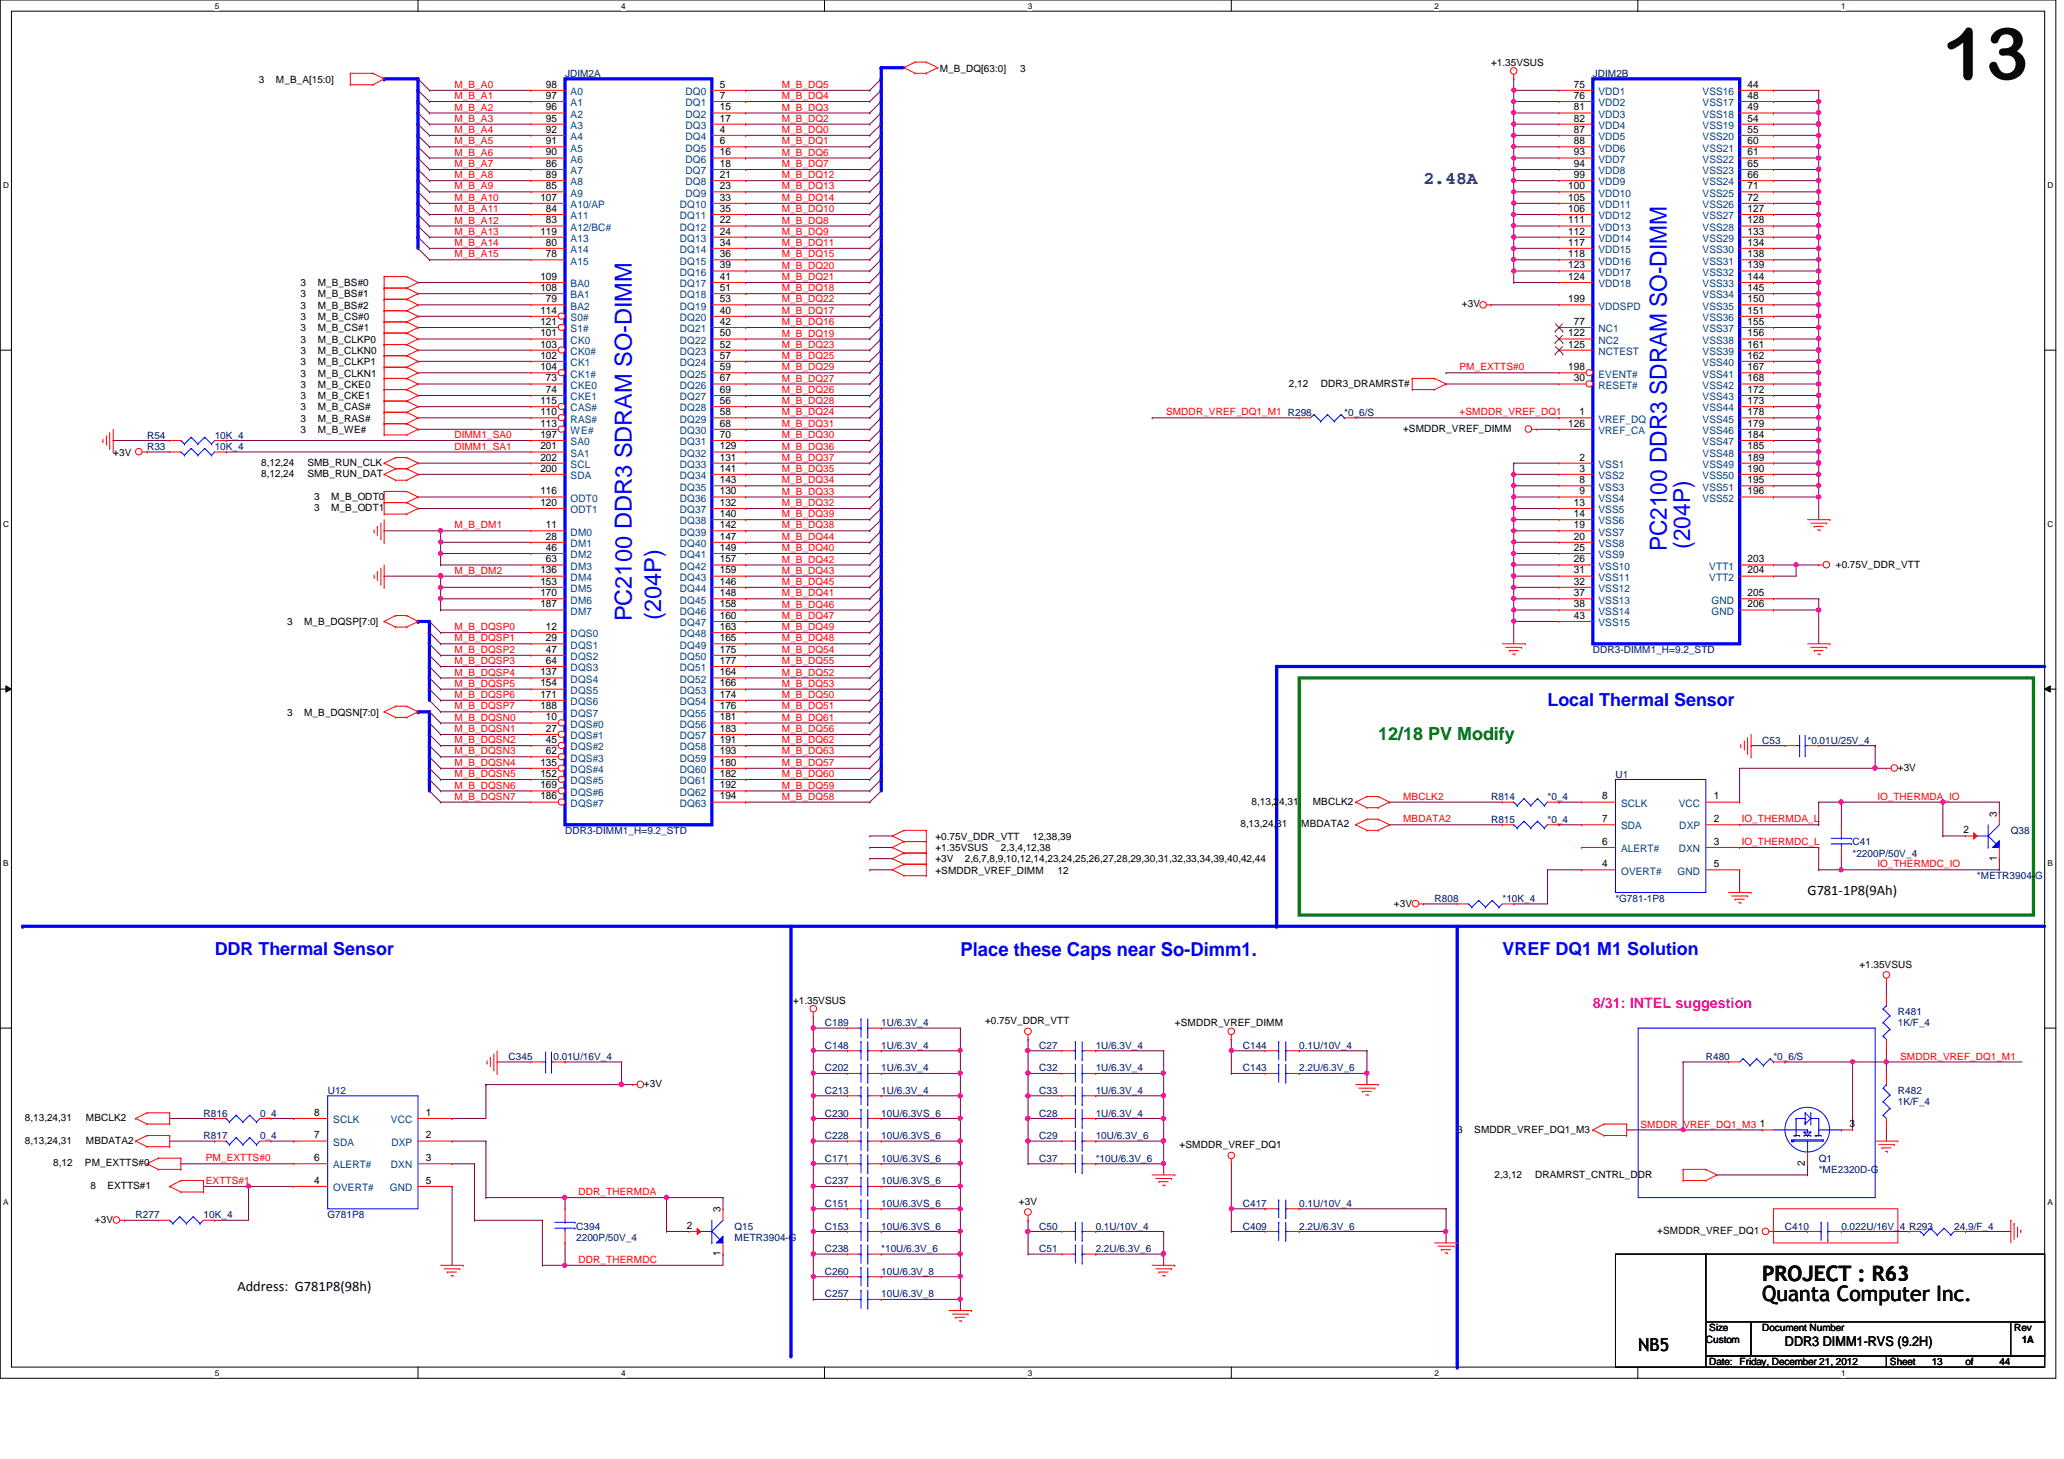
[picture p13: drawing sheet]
<svg xmlns="http://www.w3.org/2000/svg" width="297mm" height="210mm" viewBox="0 0 297 210" stroke-linecap="round" stroke-linejoin="round" font-family="sans-serif">
<defs><g id="words">
<text font-size="10.4" x="279.6" y="11.4">13</text>
<g font-size="3.4" fill="#00f">
<text x="239.9" y="79.3" transform="rotate(-90 239.9 79.3)">PC2100 DDR3 SDRAM SO-DIMM</text>
<text x="243.2" y="79" transform="rotate(-90 243.2 79)">(204P)</text>
<text x="90.9" y="89.4" transform="rotate(-90 90.9 89.4)">PC2100 DDR3 SDRAM SO-DIMM</text>
<text x="95.2" y="89.2" transform="rotate(-90 95.2 89.2)">(204P)</text>
</g>
<g font-size="3">
<text x="253.6" y="184.2">PROJECT : R63</text>
<text x="253.6" y="187.2">Quanta Computer Inc.</text>
</g>
<text font-size="2.8" fill="#00f" x="138.2" y="137.5">Place these Caps near So-Dimm1.</text>
<text font-size="2.6" fill="#000080" x="204.8" y="26.5">2.48A</text>
<g font-size="2.6" fill="#00f">
<text x="222.7" y="101.6">Local Thermal Sensor</text>
<text x="30.9" y="137.3">DDR Thermal Sensor</text>
<text x="216.2" y="137.3">VREF DQ1 M1 Solution</text>
</g>
<text font-size="2.6" fill="#008000" x="198.3" y="106.4">12/18 PV Modify</text>
<text font-size="2.6" x="235.8" y="194.3">NB5</text>
<g font-size="2.1">
<text x="260.1" y="128.8">G781-1P8(9Ah)</text>
<text x="34.2" y="185.7">Address: G781P8(98h)</text>
</g>
<text font-size="2.1" fill="#f0f" x="229.2" y="144.9">8/31: INTEL suggestion</text>
<text font-size="1.9" x="256.9" y="193.6">DDR3 DIMM1-RVS (9.2H)</text>
<g font-size="1.5">
<text x="78.6" y="12.6">98</text>
<text x="78.6" y="14.2">97</text>
<text x="78.6" y="15.9">96</text>
<text x="78.6" y="17.5">95</text>
<text x="103.6" y="12.6">5</text>
<text x="103.6" y="14.2">7</text>
<text x="103.6" y="15.9">15</text>
<text x="103.6" y="17.5">17</text>
<text x="226.5" y="12.6">75</text>
<text x="226.5" y="14.2">76</text>
<text x="226.5" y="15.9">81</text>
<text x="226.5" y="17.5">82</text>
<text x="251.5" y="12.6">44</text>
<text x="251.5" y="14.2">48</text>
<text x="251.5" y="15.9">49</text>
<text x="251.5" y="17.5">54</text>
<text x="78.6" y="19.1">92</text>
<text x="78.6" y="20.7">91</text>
<text x="78.6" y="22.4">90</text>
<text x="103.6" y="19.1">4</text>
<text x="103.6" y="20.7">6</text>
<text x="103.6" y="22.4">16</text>
<text x="226.5" y="19.1">87</text>
<text x="226.5" y="20.7">88</text>
<text x="226.5" y="22.4">93</text>
<text x="251.5" y="19.1">55</text>
<text x="251.5" y="20.7">60</text>
<text x="251.5" y="22.4">61</text>
<text x="77.8" y="28.9">107</text>
<text x="78.6" y="24">86</text>
<text x="78.6" y="25.6">89</text>
<text x="78.6" y="27.2">85</text>
<text x="103.6" y="24">18</text>
<text x="103.6" y="25.6">21</text>
<text x="103.6" y="27.2">23</text>
<text x="103.6" y="28.9">33</text>
<text x="225.7" y="27.2">100</text>
<text x="225.7" y="28.9">105</text>
<text x="226.5" y="24">94</text>
<text x="226.5" y="25.6">99</text>
<text x="251.5" y="24">65</text>
<text x="251.5" y="25.6">66</text>
<text x="251.5" y="27.2">71</text>
<text x="251.5" y="28.9">72</text>
<text x="77.8" y="33.7">119</text>
<text x="78.6" y="30.5">84</text>
<text x="78.6" y="32.1">83</text>
<text x="78.6" y="35.3">80</text>
<text x="103.6" y="30.5">35</text>
<text x="103.6" y="32.1">22</text>
<text x="103.6" y="33.7">24</text>
<text x="103.6" y="35.3">34</text>
<text x="225.7" y="30.5">106</text>
<text x="225.7" y="32.1">111</text>
<text x="225.7" y="33.7">112</text>
<text x="225.7" y="35.3">117</text>
<text x="251.5" y="30.5">127</text>
<text x="251.5" y="32.1">128</text>
<text x="251.5" y="33.7">133</text>
<text x="251.5" y="35.3">134</text>
<text x="77.8" y="40.3">109</text>
<text x="77.8" y="41.9">108</text>
<text x="78.6" y="37">78</text>
<text x="103.6" y="37">36</text>
<text x="103.6" y="38.6">39</text>
<text x="103.6" y="40.3">41</text>
<text x="103.6" y="41.9">51</text>
<text x="225.7" y="37">118</text>
<text x="225.7" y="38.6">123</text>
<text x="225.7" y="40.3">124</text>
<text x="251.5" y="37">138</text>
<text x="251.5" y="38.6">139</text>
<text x="251.5" y="40.3">144</text>
<text x="251.5" y="41.9">145</text>
<text x="77.8" y="45.1">114</text>
<text x="77.8" y="46.7">121</text>
<text x="78.6" y="43.5">79</text>
<text x="103.6" y="43.5">53</text>
<text x="103.6" y="45.1">40</text>
<text x="103.6" y="46.7">42</text>
<text x="225.7" y="43.5">199</text>
<text x="226.5" y="46.7">77</text>
<text x="251.5" y="43.5">150</text>
<text x="251.5" y="45.1">151</text>
<text x="251.5" y="46.7">155</text>
<text x="77.8" y="48.4">101</text>
<text x="77.8" y="50">103</text>
<text x="77.8" y="51.6">102</text>
<text x="77.8" y="53.3">104</text>
<text x="103.6" y="48.4">50</text>
<text x="103.6" y="50">52</text>
<text x="103.6" y="51.6">57</text>
<text x="103.6" y="53.3">59</text>
<text x="225.7" y="48.4">122</text>
<text x="225.7" y="50">125</text>
<text x="225.7" y="53.3">198</text>
<text x="251.5" y="48.4">156</text>
<text x="251.5" y="50">161</text>
<text x="251.5" y="51.6">162</text>
<text x="251.5" y="53.3">167</text>
<text x="77.8" y="58.1">115</text>
<text x="77.8" y="59.7">110</text>
<text x="78.6" y="54.9">73</text>
<text x="78.6" y="56.5">74</text>
<text x="103.6" y="54.9">67</text>
<text x="103.6" y="56.5">69</text>
<text x="103.6" y="58.1">56</text>
<text x="103.6" y="59.7">58</text>
<text x="226.5" y="54.9">30</text>
<text x="227.3" y="59.7">1</text>
<text x="251.5" y="54.9">168</text>
<text x="251.5" y="56.5">172</text>
<text x="251.5" y="58.1">173</text>
<text x="251.5" y="59.7">178</text>
<text x="77.8" y="63">197</text>
<text x="77.8" y="64.6">201</text>
<text x="77.8" y="61.4">113</text>
<text x="103.6" y="61.4">68</text>
<text x="103.6" y="63">70</text>
<text x="103.6" y="64.6">129</text>
<text x="225.7" y="61.4">126</text>
<text x="251.5" y="61.4">179</text>
<text x="251.5" y="63">184</text>
<text x="251.5" y="64.6">185</text>
<text x="77.8" y="66.3">202</text>
<text x="77.8" y="67.9">200</text>
<text x="77.8" y="71.1">116</text>
<text x="103.6" y="66.3">131</text>
<text x="103.6" y="67.9">141</text>
<text x="103.6" y="69.5">143</text>
<text x="103.6" y="71.1">130</text>
<text x="227.3" y="66.3">2</text>
<text x="227.3" y="67.9">3</text>
<text x="227.3" y="69.5">8</text>
<text x="227.3" y="71.1">9</text>
<text x="251.5" y="66.3">189</text>
<text x="251.5" y="67.9">190</text>
<text x="251.5" y="69.5">195</text>
<text x="251.5" y="71.1">196</text>
<text x="77.8" y="72.8">120</text>
<text x="78.6" y="76">11</text>
<text x="78.6" y="77.6">28</text>
<text x="103.6" y="72.8">132</text>
<text x="103.6" y="74.4">140</text>
<text x="103.6" y="76">142</text>
<text x="103.6" y="77.6">147</text>
<text x="226.5" y="72.8">13</text>
<text x="226.5" y="74.4">14</text>
<text x="226.5" y="76">19</text>
<text x="226.5" y="77.6">20</text>
<text x="77.8" y="82.5">136</text>
<text x="78.6" y="79.2">46</text>
<text x="78.6" y="80.9">63</text>
<text x="103.6" y="79.2">149</text>
<text x="103.6" y="80.9">157</text>
<text x="103.6" y="82.5">159</text>
<text x="226.5" y="79.2">25</text>
<text x="226.5" y="80.9">26</text>
<text x="226.5" y="82.5">31</text>
<text x="251.5" y="80.9">203</text>
<text x="251.5" y="82.5">204</text>
<text x="77.8" y="84.1">153</text>
<text x="77.8" y="85.8">170</text>
<text x="77.8" y="87.4">187</text>
<text x="103.6" y="84.1">146</text>
<text x="103.6" y="85.8">148</text>
<text x="103.6" y="87.4">158</text>
<text x="103.6" y="89">160</text>
<text x="226.5" y="84.1">32</text>
<text x="226.5" y="85.8">37</text>
<text x="226.5" y="87.4">38</text>
<text x="226.5" y="89">43</text>
<text x="251.5" y="85.8">205</text>
<text x="251.5" y="87.4">206</text>
<text x="78.6" y="90.6">12</text>
<text x="78.6" y="92.2">29</text>
<text x="78.6" y="93.9">47</text>
<text x="78.6" y="95.5">64</text>
<text x="103.6" y="90.6">163</text>
<text x="103.6" y="92.2">165</text>
<text x="103.6" y="93.9">175</text>
<text x="103.6" y="95.5">177</text>
<text x="77.8" y="97.2">137</text>
<text x="77.8" y="98.8">154</text>
<text x="77.8" y="100.4">171</text>
<text x="103.6" y="97.2">164</text>
<text x="103.6" y="98.8">166</text>
<text x="103.6" y="100.4">174</text>
<text x="77.8" y="102">188</text>
<text x="78.6" y="103.6">10</text>
<text x="78.6" y="105.3">27</text>
<text x="78.6" y="106.9">45</text>
<text x="103.6" y="102">176</text>
<text x="103.6" y="103.6">181</text>
<text x="103.6" y="105.3">183</text>
<text x="103.6" y="106.9">191</text>
<text x="77.8" y="110.2">135</text>
<text x="77.8" y="111.8">152</text>
<text x="77.8" y="113.4">169</text>
<text x="78.6" y="108.5">62</text>
<text x="103.6" y="108.5">193</text>
<text x="103.6" y="110.2">180</text>
<text x="103.6" y="111.8">182</text>
<text x="103.6" y="113.4">192</text>
<text x="77.8" y="115">186</text>
<text x="103.6" y="115">194</text>
<text x="230.6" y="115">8</text>
<text x="230.6" y="118.3">7</text>
<text x="246.6" y="118.3">2</text>
<text x="246.6" y="115">1</text>
<text x="282.6" y="119.9">2</text>
<text x="287.4" y="117.5" transform="rotate(-90 287.4 117.5)">3</text>
<text x="230.6" y="121.5">6</text>
<text x="230.6" y="124.8">4</text>
<text x="246.6" y="121.5">3</text>
<text x="246.6" y="124.8">5</text>
<text x="287.4" y="123.9" transform="rotate(-90 287.4 123.9)">1</text>
<text x="45.2" y="160.5">8</text>
<text x="61.3" y="160.5">1</text>
<text x="45.2" y="163.8">7</text>
<text x="45.2" y="167">6</text>
<text x="61.3" y="163.8">2</text>
<text x="61.3" y="167">3</text>
<text x="253.3" y="162.2">1</text>
<text x="259.8" y="167.7" transform="rotate(-90 259.8 167.7)">2</text>
<text x="266.1" y="162.2">3</text>
<text x="45.2" y="170.3">4</text>
<text x="61.3" y="170.3">5</text>
<text x="98.8" y="176.8">2</text>
<text x="103.7" y="174.4" transform="rotate(-90 103.7 174.4)">3</text>
<text x="103.7" y="180.8" transform="rotate(-90 103.7 180.8)">1</text>
</g>
<g font-size="1.5" fill="#004080">
<text x="82.1" y="13.7">A0</text>
<text x="82.1" y="15.3">A1</text>
<text x="82.1" y="16.9">A2</text>
<text x="98.6" y="13.7">DQ0</text>
<text x="98.6" y="15.3">DQ1</text>
<text x="98.6" y="16.9">DQ2</text>
<text x="230" y="13.7">VDD1</text>
<text x="230" y="15.3">VDD2</text>
<text x="230" y="16.9">VDD3</text>
<text x="245" y="13.7">VSS16</text>
<text x="245" y="15.3">VSS17</text>
<text x="245" y="16.9">VSS18</text>
<text x="82.1" y="18.5">A3</text>
<text x="82.1" y="20.2">A4</text>
<text x="82.1" y="21.8">A5</text>
<text x="82.1" y="23.4">A6</text>
<text x="98.6" y="18.5">DQ3</text>
<text x="98.6" y="20.2">DQ4</text>
<text x="98.6" y="21.8">DQ5</text>
<text x="98.6" y="23.4">DQ6</text>
<text x="230" y="18.5">VDD4</text>
<text x="230" y="20.2">VDD5</text>
<text x="230" y="21.8">VDD6</text>
<text x="230" y="23.4">VDD7</text>
<text x="245" y="18.5">VSS19</text>
<text x="245" y="20.2">VSS20</text>
<text x="245" y="21.8">VSS21</text>
<text x="245" y="23.4">VSS22</text>
<text x="82.1" y="25.1">A7</text>
<text x="82.1" y="26.7">A8</text>
<text x="82.1" y="28.3">A9</text>
<text x="82.1" y="29.9">A10/AP</text>
<text x="97.8" y="29.9">DQ10</text>
<text x="98.6" y="25.1">DQ7</text>
<text x="98.6" y="26.7">DQ8</text>
<text x="98.6" y="28.3">DQ9</text>
<text x="230" y="25.1">VDD8</text>
<text x="230" y="26.7">VDD9</text>
<text x="230" y="28.3">VDD10</text>
<text x="230" y="29.9">VDD11</text>
<text x="245" y="25.1">VSS23</text>
<text x="245" y="26.7">VSS24</text>
<text x="245" y="28.3">VSS25</text>
<text x="245" y="29.9">VSS26</text>
<text x="82.1" y="31.5">A11</text>
<text x="82.1" y="33.2">A12/BC#</text>
<text x="82.1" y="34.8">A13</text>
<text x="97.8" y="31.5">DQ11</text>
<text x="97.8" y="33.2">DQ12</text>
<text x="97.8" y="34.8">DQ13</text>
<text x="230" y="31.5">VDD12</text>
<text x="230" y="33.2">VDD13</text>
<text x="230" y="34.8">VDD14</text>
<text x="245" y="31.5">VSS27</text>
<text x="245" y="33.2">VSS28</text>
<text x="245" y="34.8">VSS29</text>
<text x="82.1" y="36.4">A14</text>
<text x="82.1" y="38.1">A15</text>
<text x="82.1" y="41.3">BA0</text>
<text x="97.8" y="36.4">DQ14</text>
<text x="97.8" y="38.1">DQ15</text>
<text x="97.8" y="39.7">DQ16</text>
<text x="97.8" y="41.3">DQ17</text>
<text x="230" y="36.4">VDD15</text>
<text x="230" y="38.1">VDD16</text>
<text x="230" y="39.7">VDD17</text>
<text x="230" y="41.3">VDD18</text>
<text x="245" y="36.4">VSS30</text>
<text x="245" y="38.1">VSS31</text>
<text x="245" y="39.7">VSS32</text>
<text x="245" y="41.3">VSS33</text>
<text x="82.1" y="42.9">BA1</text>
<text x="82.1" y="44.5">BA2</text>
<text x="82.1" y="46.2">S0#</text>
<text x="82.1" y="47.8">S1#</text>
<text x="97.8" y="42.9">DQ18</text>
<text x="97.8" y="44.5">DQ19</text>
<text x="97.8" y="46.2">DQ20</text>
<text x="97.8" y="47.8">DQ21</text>
<text x="230" y="44.5">VDDSPD</text>
<text x="230" y="47.8">NC1</text>
<text x="245" y="42.9">VSS34</text>
<text x="245" y="44.5">VSS35</text>
<text x="245" y="46.2">VSS36</text>
<text x="245" y="47.8">VSS37</text>
<text x="82.1" y="49.4">CK0</text>
<text x="82.1" y="51.1">CK0#</text>
<text x="82.1" y="52.7">CK1</text>
<text x="97.8" y="49.4">DQ22</text>
<text x="97.8" y="51.1">DQ23</text>
<text x="97.8" y="52.7">DQ24</text>
<text x="230" y="49.4">NC2</text>
<text x="230" y="51.1">NCTEST</text>
<text x="245" y="49.4">VSS38</text>
<text x="245" y="51.1">VSS39</text>
<text x="245" y="52.7">VSS40</text>
<text x="82.1" y="54.3">CK1#</text>
<text x="82.1" y="55.9">CKE0</text>
<text x="82.1" y="57.6">CKE1</text>
<text x="82.1" y="59.2">CAS#</text>
<text x="97.8" y="54.3">DQ25</text>
<text x="97.8" y="55.9">DQ26</text>
<text x="97.8" y="57.6">DQ27</text>
<text x="97.8" y="59.2">DQ28</text>
<text x="230" y="54.3">EVENT#</text>
<text x="230" y="55.9">RESET#</text>
<text x="245" y="54.3">VSS41</text>
<text x="245" y="55.9">VSS42</text>
<text x="245" y="57.6">VSS43</text>
<text x="245" y="59.2">VSS44</text>
<text x="82.1" y="60.8">RAS#</text>
<text x="82.1" y="62.4">WE#</text>
<text x="82.1" y="64.1">SA0</text>
<text x="82.1" y="65.7">SA1</text>
<text x="97.8" y="60.8">DQ29</text>
<text x="97.8" y="62.4">DQ30</text>
<text x="97.8" y="64.1">DQ31</text>
<text x="97.8" y="65.7">DQ32</text>
<text x="230" y="60.8">VREF_DQ</text>
<text x="230" y="62.4">VREF_CA</text>
<text x="245" y="60.8">VSS45</text>
<text x="245" y="62.4">VSS46</text>
<text x="245" y="64.1">VSS47</text>
<text x="245" y="65.7">VSS48</text>
<text x="82.1" y="67.3">SCL</text>
<text x="82.1" y="68.9">SDA</text>
<text x="97.8" y="67.3">DQ33</text>
<text x="97.8" y="68.9">DQ34</text>
<text x="97.8" y="70.6">DQ35</text>
<text x="230" y="67.3">VSS1</text>
<text x="230" y="68.9">VSS2</text>
<text x="230" y="70.6">VSS3</text>
<text x="245" y="67.3">VSS49</text>
<text x="245" y="68.9">VSS50</text>
<text x="245" y="70.6">VSS51</text>
<text x="82.1" y="72.2">ODT0</text>
<text x="82.1" y="73.8">ODT1</text>
<text x="82.1" y="77">DM0</text>
<text x="97.8" y="72.2">DQ36</text>
<text x="97.8" y="73.8">DQ37</text>
<text x="97.8" y="75.4">DQ38</text>
<text x="97.8" y="77">DQ39</text>
<text x="230" y="72.2">VSS4</text>
<text x="230" y="73.8">VSS5</text>
<text x="230" y="75.4">VSS6</text>
<text x="230" y="77">VSS7</text>
<text x="245" y="72.2">VSS52</text>
<text x="82.1" y="78.7">DM1</text>
<text x="82.1" y="80.3">DM2</text>
<text x="82.1" y="82">DM3</text>
<text x="82.1" y="83.6">DM4</text>
<text x="97.8" y="78.7">DQ40</text>
<text x="97.8" y="80.3">DQ41</text>
<text x="97.8" y="82">DQ42</text>
<text x="97.8" y="83.6">DQ43</text>
<text x="230" y="78.7">VSS8</text>
<text x="230" y="80.3">VSS9</text>
<text x="230" y="82">VSS10</text>
<text x="230" y="83.6">VSS11</text>
<text x="246" y="82">VTT1</text>
<text x="246" y="83.6">VTT2</text>
<text x="82.1" y="85.2">DM5</text>
<text x="82.1" y="86.8">DM6</text>
<text x="82.1" y="88.4">DM7</text>
<text x="97.8" y="85.2">DQ44</text>
<text x="97.8" y="86.8">DQ45</text>
<text x="97.8" y="88.4">DQ46</text>
<text x="230" y="85.2">VSS12</text>
<text x="230" y="86.8">VSS13</text>
<text x="230" y="88.4">VSS14</text>
<text x="246.3" y="86.8">GND</text>
<text x="246.3" y="88.4">GND</text>
<text x="82.1" y="91.7">DQS0</text>
<text x="82.1" y="93.3">DQS1</text>
<text x="82.1" y="95">DQS2</text>
<text x="97.8" y="90.1">DQ47</text>
<text x="97.8" y="91.7">DQ48</text>
<text x="97.8" y="93.3">DQ49</text>
<text x="97.8" y="95">DQ50</text>
<text x="230" y="90.1">VSS15</text>
<text x="82.1" y="96.6">DQS3</text>
<text x="82.1" y="98.2">DQS4</text>
<text x="82.1" y="99.8">DQS5</text>
<text x="82.1" y="101.4">DQS6</text>
<text x="97.8" y="96.6">DQ51</text>
<text x="97.8" y="98.2">DQ52</text>
<text x="97.8" y="99.8">DQ53</text>
<text x="97.8" y="101.4">DQ54</text>
<text x="82.1" y="103.1">DQS7</text>
<text x="82.1" y="104.7">DQS#0</text>
<text x="82.1" y="106.3">DQS#1</text>
<text x="82.1" y="107.9">DQS#2</text>
<text x="97.8" y="103.1">DQ55</text>
<text x="97.8" y="104.7">DQ56</text>
<text x="97.8" y="106.3">DQ57</text>
<text x="97.8" y="107.9">DQ58</text>
<text x="82.1" y="109.6">DQS#3</text>
<text x="82.1" y="111.2">DQS#4</text>
<text x="82.1" y="112.8">DQS#5</text>
<text x="97.8" y="109.6">DQ59</text>
<text x="97.8" y="111.2">DQ60</text>
<text x="97.8" y="112.8">DQ61</text>
<text x="82.1" y="114.5">DQS#6</text>
<text x="82.1" y="116.1">DQS#7</text>
<text x="97.8" y="114.5">DQ62</text>
<text x="97.8" y="116.1">DQ63</text>
<text x="233.3" y="116.1">SCLK</text>
<text x="233.3" y="119.3">SDA</text>
<text x="241.6" y="116.1">VCC</text>
<text x="241.7" y="119.3">DXP</text>
<text x="233.3" y="122.6">ALERT#</text>
<text x="233.3" y="125.8">OVERT#</text>
<text x="241.4" y="125.8">GND</text>
<text x="241.6" y="122.6">DXN</text>
<text x="48" y="161.6">SCLK</text>
<text x="56.3" y="161.6">VCC</text>
<text x="48" y="164.8">SDA</text>
<text x="56.3" y="164.8">DXP</text>
<text x="48" y="168.1">ALERT#</text>
<text x="48" y="171.4">OVERT#</text>
<text x="56.1" y="171.4">GND</text>
<text x="56.3" y="168.1">DXN</text>
</g>
<g font-size="1.4">
<text x="37.2" y="11.9">3</text>
<text x="39.7" y="11.9">M_B_A[15:0]</text>
<text x="135.3" y="10.3">M_B_DQ[63:0]</text>
<text x="146.8" y="10.3">3</text>
<text x="214.6" y="9.5">+1.35VSUS</text>
<text x="43.3" y="41.1">3</text>
<text x="45.7" y="41.1">M_B_BS#0</text>
<text x="43.3" y="42.8">3</text>
<text x="43.3" y="44.4">3</text>
<text x="43.3" y="46.1">3</text>
<text x="43.3" y="47.7">3</text>
<text x="45.7" y="42.8">M_B_BS#1</text>
<text x="45.7" y="44.4">M_B_BS#2</text>
<text x="45.7" y="46.1">M_B_CS#0</text>
<text x="45.7" y="47.7">M_B_CS#1</text>
<text x="210.4" y="44.2">+3V</text>
<text x="43.3" y="49.3">3</text>
<text x="43.3" y="50.9">3</text>
<text x="43.3" y="52.5">3</text>
<text x="45.7" y="49.3">M_B_CLKP0</text>
<text x="45.7" y="50.9">M_B_CLKN0</text>
<text x="45.7" y="52.5">M_B_CLKP1</text>
<text x="43.3" y="54.2">3</text>
<text x="43.3" y="55.8">3</text>
<text x="43.3" y="57.4">3</text>
<text x="43.3" y="59.1">3</text>
<text x="45.7" y="54.2">M_B_CLKN1</text>
<text x="45.7" y="55.8">M_B_CKE0</text>
<text x="45.7" y="57.4">M_B_CKE1</text>
<text x="45.7" y="59.1">M_B_CAS#</text>
<text x="185.5" y="55.6">2,12</text>
<text x="190.1" y="55.6">DDR3_DRAMRST#</text>
<text x="16.3" y="65.5">+3V</text>
<text x="43.3" y="60.7">3</text>
<text x="43.3" y="62.3">3</text>
<text x="45.7" y="60.7">M_B_RAS#</text>
<text x="45.7" y="62.3">M_B_WE#</text>
<text x="201.9" y="62.1">+SMDDR_VREF_DIMM</text>
<text x="37.6" y="67">8,12,24</text>
<text x="37.6" y="68.6">8,12,24</text>
<text x="44.2" y="67">SMB_RUN_CLK</text>
<text x="44.2" y="68.6">SMB_RUN_DAT</text>
<text x="45.2" y="71.9">3</text>
<text x="47.7" y="71.9">M_B_ODT0</text>
<text x="45.2" y="73.5">3</text>
<text x="47.7" y="73.5">M_B_ODT1</text>
<text x="264.2" y="81.7">+0.75V_DDR_VTT</text>
<text x="41.3" y="89.9">3</text>
<text x="43.8" y="89.9">M_B_DQSP[7:0]</text>
<text x="41.3" y="103">3</text>
<text x="43.8" y="103">M_B_DQSN[7:0]</text>
<text x="273.1" y="110.9">+3V</text>
<text x="178.5" y="119">8,13,24,31</text>
<text x="180.1" y="115.8">8,13,24,31</text>
<text x="187.3" y="119">MBDATA2</text>
<text x="188.9" y="115.8">MBCLK2</text>
<text x="134.6" y="124.1">+3V</text>
<text x="134.6" y="122.4">+1.35VSUS</text>
<text x="134.6" y="120.8">+0.75V_DDR_VTT</text>
<text x="134.6" y="125.7">+SMDDR_VREF_DIMM</text>
<text x="138.8" y="124.1">2,6,7,8,9,10,12,14,23,24,25,26,27,28,29,30,31,32,33,34,39,40,42,44</text>
<text x="144.1" y="122.4">2,3,4,12,38</text>
<text x="148.6" y="120.8">12,38,39</text>
<text x="152.2" y="125.7">12</text>
<text x="200.6" y="130.4">+3V</text>
<text x="267.6" y="139.2">+1.35VSUS</text>
<text x="114.1" y="144.4">+1.35VSUS</text>
<text x="141.8" y="147.3">+0.75V_DDR_VTT</text>
<text x="169.1" y="147.7">+SMDDR_VREF_DIMM</text>
<text x="3.6" y="161.3">8,13,24,31</text>
<text x="12.4" y="161.3">MBCLK2</text>
<text x="92.7" y="156.4">+3V</text>
<text x="3.6" y="164.5">8,13,24,31</text>
<text x="7.7" y="167.8">8,12</text>
<text x="12.2" y="167.8">PM_EXTTS#0</text>
<text x="12.4" y="164.5">MBDATA2</text>
<text x="169.8" y="165.2">+SMDDR_VREF_DQ1</text>
<text x="209.7" y="162.9">3</text>
<text x="212.2" y="162.9">SMDDR_VREF_DQ1_M3</text>
<text x="13" y="171.1">8</text>
<text x="15.4" y="171.1">EXTTS#1</text>
<text x="146.6" y="173.3">+3V</text>
<text x="215.1" y="169.4">2,3,12</text>
<text x="220.9" y="169.4">DRAMRST_CNTRL_DDR</text>
<text x="13.7" y="175.9">+3V</text>
<text x="238.5" y="177.5">+SMDDR_VREF_DQ1</text>
<text x="246" y="191.5">Size</text>
<text x="253.6" y="191.5">Document Number</text>
<text x="289.8" y="191.5">Rev</text>
<text x="245.5" y="193.2">Custom</text>
<text x="246" y="196.4">Date: Friday, December 21, 2012</text>
<text x="272" y="196.4">Sheet</text>
<text x="278" y="196.4">13</text>
<text x="282.9" y="196.4">of</text>
<text x="287.7" y="196.4">44</text>
<text x="291" y="193.2">1A</text>
</g>
<g font-size="1.4" fill="#000080">
<text x="81.3" y="11.1">JDIM2A</text>
<text x="229.2" y="11.1">JDIM2B</text>
<text x="193.5" y="59.9">*0_6/S</text>
<text x="21.2" y="64.7">R33</text>
<text x="21.2" y="63.1">R54</text>
<text x="30.9" y="64.7">10K_4</text>
<text x="30.9" y="63.1">10K_4</text>
<text x="229.2" y="94">DDR3-DIMM1_H=9.2_STD</text>
<text x="253.6" y="107">C53</text>
<text x="260.1" y="107">*0.01U/25V_4</text>
<text x="232.5" y="111.9">U1</text>
<text x="214.6" y="118.4">R815</text>
<text x="214.6" y="115.1">R814</text>
<text x="222.7" y="118.4">*0_4</text>
<text x="222.7" y="115.1">*0_4</text>
<text x="81.3" y="120">DDR3-DIMM1_H=9.2_STD</text>
<text x="266.6" y="123.3">*2200P/50V_4</text>
<text x="266.6" y="121.6">C41</text>
<text x="289.4" y="120">Q38</text>
<text x="206.5" y="129.8">R808</text>
<text x="216.2" y="129.8">*10K_4</text>
<text x="232.5" y="129.8">*G781-1P8</text>
<text x="284.5" y="126.5">*METR3904-G</text>
<text x="118.7" y="147.7">C189</text>
<text x="126.8" y="147.7">1U/6.3V_4</text>
<text x="273.1" y="147.7">1K/F_4</text>
<text x="273.1" y="146">R481</text>
<text x="73.2" y="152.5">C345</text>
<text x="79.7" y="152.5">0.01U/16V_4</text>
<text x="118.7" y="150.9">C148</text>
<text x="118.7" y="154.1">C202</text>
<text x="126.8" y="150.9">1U/6.3V_4</text>
<text x="126.8" y="154.1">1U/6.3V_4</text>
<text x="149.6" y="150.9">C27</text>
<text x="149.6" y="154.1">C32</text>
<text x="157.7" y="150.9">1U/6.3V_4</text>
<text x="157.7" y="154.1">1U/6.3V_4</text>
<text x="178.9" y="154.1">C143</text>
<text x="178.9" y="150.9">C144</text>
<text x="187" y="154.1">2.2U/6.3V_6</text>
<text x="187" y="150.9">0.1U/10V_4</text>
<text x="245.5" y="152.5">R480</text>
<text x="255.2" y="152.5">*0_6/S</text>
<text x="29.3" y="160.7">R816</text>
<text x="37.4" y="160.7">0_4</text>
<text x="47.2" y="157.4">U12</text>
<text x="118.7" y="160.7">C230</text>
<text x="118.7" y="157.4">C213</text>
<text x="126.8" y="160.7">10U/6.3VS_6</text>
<text x="126.8" y="157.4">1U/6.3V_4</text>
<text x="149.6" y="157.4">C33</text>
<text x="149.6" y="160.7">C28</text>
<text x="157.7" y="157.4">1U/6.3V_4</text>
<text x="157.7" y="160.7">1U/6.3V_4</text>
<text x="273.1" y="159">1K/F_4</text>
<text x="273.1" y="157.4">R482</text>
<text x="29.3" y="163.9">R817</text>
<text x="37.4" y="163.9">0_4</text>
<text x="118.7" y="167.1">C171</text>
<text x="118.7" y="163.9">C228</text>
<text x="126.8" y="167.1">10U/6.3VS_6</text>
<text x="126.8" y="163.9">10U/6.3VS_6</text>
<text x="149.6" y="163.9">C29</text>
<text x="149.6" y="167.1">C37</text>
<text x="157.7" y="163.9">10U/6.3V_6</text>
<text x="157.7" y="167.1">*10U/6.3V_6</text>
<text x="261.7" y="167.1">Q1</text>
<text x="118.7" y="173.7">C151</text>
<text x="118.7" y="170.4">C237</text>
<text x="126.8" y="173.7">10U/6.3VS_6</text>
<text x="126.8" y="170.4">10U/6.3VS_6</text>
<text x="178.9" y="173.7">C417</text>
<text x="187" y="173.7">0.1U/10V_4</text>
<text x="261.7" y="168.8">*ME2320D-G</text>
<text x="19.5" y="175.3">R277</text>
<text x="29.3" y="175.3">10K_4</text>
<text x="47.2" y="175.3">G781P8</text>
<text x="82.9" y="178.5">2200P/50V_4</text>
<text x="82.9" y="176.9">C394</text>
<text x="105.7" y="178.5">METR3904-G</text>
<text x="105.7" y="176.9">Q15</text>
<text x="118.7" y="176.9">C153</text>
<text x="126.8" y="176.9">10U/6.3VS_6</text>
<text x="149.6" y="176.9">C50</text>
<text x="157.7" y="176.9">0.1U/10V_4</text>
<text x="178.9" y="176.9">C409</text>
<text x="187" y="176.9">2.2U/6.3V_6</text>
<text x="256.9" y="176.9">C410</text>
<text x="265" y="176.9">0.022U/16V_4 R293</text>
<text x="281.3" y="176.9">24.9/F_4</text>
<text x="118.7" y="180.2">C238</text>
<text x="118.7" y="183.4">C260</text>
<text x="126.8" y="180.2">*10U/6.3V_6</text>
<text x="126.8" y="183.4">10U/6.3V_8</text>
<text x="149.6" y="180.2">C51</text>
<text x="157.7" y="180.2">2.2U/6.3V_6</text>
<text x="118.7" y="186.6">C257</text>
<text x="126.8" y="186.6">10U/6.3V_8</text>
</g>
<g font-size="1.4" fill="#f00">
<text x="65.4" y="12.7">M_B_A0</text>
<text x="65.4" y="15.9">M_B_A2</text>
<text x="65.4" y="17.5">M_B_A3</text>
<text x="65.4" y="14.3">M_B_A1</text>
<text x="112.5" y="12.7">M_B_DQ5</text>
<text x="112.5" y="14.3">M_B_DQ4</text>
<text x="112.5" y="15.9">M_B_DQ3</text>
<text x="112.5" y="17.5">M_B_DQ2</text>
<text x="65.4" y="22.4">M_B_A6</text>
<text x="65.4" y="20.8">M_B_A5</text>
<text x="65.4" y="19.1">M_B_A4</text>
<text x="112.5" y="19.1">M_B_DQ0</text>
<text x="112.5" y="20.8">M_B_DQ1</text>
<text x="112.5" y="22.4">M_B_DQ6</text>
<text x="65.4" y="28.9">M_B_A10</text>
<text x="65.4" y="27.3">M_B_A9</text>
<text x="65.4" y="25.7">M_B_A8</text>
<text x="65.4" y="24">M_B_A7</text>
<text x="112.5" y="24">M_B_DQ7</text>
<text x="112.5" y="25.7">M_B_DQ12</text>
<text x="112.5" y="27.3">M_B_DQ13</text>
<text x="112.5" y="28.9">M_B_DQ14</text>
<text x="65.4" y="35.4">M_B_A14</text>
<text x="65.4" y="33.8">M_B_A13</text>
<text x="65.4" y="32.2">M_B_A12</text>
<text x="65.4" y="30.5">M_B_A11</text>
<text x="112.5" y="30.5">M_B_DQ10</text>
<text x="112.5" y="32.2">M_B_DQ8</text>
<text x="112.5" y="33.8">M_B_DQ9</text>
<text x="112.5" y="35.4">M_B_DQ11</text>
<text x="65.4" y="37">M_B_A15</text>
<text x="112.5" y="37">M_B_DQ15</text>
<text x="112.5" y="38.7">M_B_DQ20</text>
<text x="112.5" y="40.3">M_B_DQ21</text>
<text x="112.5" y="41.9">M_B_DQ18</text>
<text x="112.5" y="43.5">M_B_DQ22</text>
<text x="112.5" y="45.2">M_B_DQ17</text>
<text x="112.5" y="46.8">M_B_DQ16</text>
<text x="112.5" y="53.3">M_B_DQ29</text>
<text x="112.5" y="48.4">M_B_DQ19</text>
<text x="112.5" y="50">M_B_DQ23</text>
<text x="112.5" y="51.6">M_B_DQ25</text>
<text x="210.1" y="53.3">PM_EXTTS#0</text>
<text x="112.5" y="54.9">M_B_DQ27</text>
<text x="112.5" y="56.6">M_B_DQ26</text>
<text x="112.5" y="58.2">M_B_DQ28</text>
<text x="112.5" y="59.8">M_B_DQ24</text>
<text x="167.8" y="59.8">SMDDR_VREF_DQ1_M1 R298</text>
<text x="210.1" y="59.8">+SMDDR_VREF_DQ1</text>
<text x="65.4" y="63">DIMM1_SA0</text>
<text x="65.4" y="64.7">DIMM1_SA1</text>
<text x="112.5" y="61.4">M_B_DQ31</text>
<text x="112.5" y="63">M_B_DQ30</text>
<text x="112.5" y="64.7">M_B_DQ36</text>
<text x="112.5" y="69.6">M_B_DQ34</text>
<text x="112.5" y="71.2">M_B_DQ33</text>
<text x="112.5" y="66.3">M_B_DQ37</text>
<text x="112.5" y="67.9">M_B_DQ35</text>
<text x="65.4" y="76">M_B_DM1</text>
<text x="112.5" y="72.8">M_B_DQ32</text>
<text x="112.5" y="74.4">M_B_DQ39</text>
<text x="112.5" y="76">M_B_DQ38</text>
<text x="112.5" y="77.7">M_B_DQ44</text>
<text x="65.4" y="82.5">M_B_DM2</text>
<text x="112.5" y="79.3">M_B_DQ40</text>
<text x="112.5" y="80.9">M_B_DQ42</text>
<text x="112.5" y="82.5">M_B_DQ43</text>
<text x="112.5" y="85.8">M_B_DQ41</text>
<text x="112.5" y="87.4">M_B_DQ46</text>
<text x="112.5" y="89.1">M_B_DQ47</text>
<text x="112.5" y="84.2">M_B_DQ45</text>
<text x="65.4" y="90.7">M_B_DQSP0</text>
<text x="65.4" y="92.3">M_B_DQSP1</text>
<text x="65.4" y="93.9">M_B_DQSP2</text>
<text x="65.4" y="95.5">M_B_DQSP3</text>
<text x="112.5" y="90.7">M_B_DQ49</text>
<text x="112.5" y="92.3">M_B_DQ48</text>
<text x="112.5" y="93.9">M_B_DQ54</text>
<text x="112.5" y="95.5">M_B_DQ55</text>
<text x="65.4" y="97.2">M_B_DQSP4</text>
<text x="65.4" y="98.8">M_B_DQSP5</text>
<text x="65.4" y="100.4">M_B_DQSP6</text>
<text x="112.5" y="97.2">M_B_DQ52</text>
<text x="112.5" y="98.8">M_B_DQ53</text>
<text x="112.5" y="100.4">M_B_DQ50</text>
<text x="65.4" y="102.1">M_B_DQSP7</text>
<text x="65.4" y="103.7">M_B_DQSN0</text>
<text x="65.4" y="105.3">M_B_DQSN1</text>
<text x="65.4" y="106.9">M_B_DQSN2</text>
<text x="112.5" y="103.7">M_B_DQ61</text>
<text x="112.5" y="106.9">M_B_DQ62</text>
<text x="112.5" y="102.1">M_B_DQ51</text>
<text x="112.5" y="105.3">M_B_DQ56</text>
<text x="65.4" y="108.5">M_B_DQSN3</text>
<text x="65.4" y="110.2">M_B_DQSN4</text>
<text x="65.4" y="111.8">M_B_DQSN5</text>
<text x="65.4" y="113.5">M_B_DQSN6</text>
<text x="112.5" y="108.5">M_B_DQ63</text>
<text x="112.5" y="110.2">M_B_DQ57</text>
<text x="112.5" y="113.5">M_B_DQ59</text>
<text x="112.5" y="111.8">M_B_DQ60</text>
<text x="65.4" y="115.1">M_B_DQSN7</text>
<text x="112.5" y="115.1">M_B_DQ58</text>
<text x="201.9" y="115.1">MBCLK2</text>
<text x="201.9" y="118.3">MBDATA2</text>
<text x="250.7" y="118.3">IO_THERMDA_L</text>
<text x="270.2" y="115.1">IO_THERMDA_IO</text>
<text x="250.7" y="121.6">IO_THERMDC_L</text>
<text x="270.2" y="124.8">IO_THERMDC_IO</text>
<text x="273.5" y="152.4">SMDDR_VREF_DQ1_M1</text>
<text x="29.6" y="167.1">PM_EXTTS#0</text>
<text x="236.1" y="162.2">SMDDR_VREF_DQ1_M3</text>
<text x="29.6" y="170.3">EXTTS#1</text>
<text x="83.3" y="172">DDR_THERMDA</text>
<text x="83.3" y="181.7">DDR_THERMDC</text>
</g>
<g font-size="1.2">
<text x="30.9" y="1.2">5</text>
<text x="89.4" y="1.2">4</text>
<text x="147.9" y="1.2">3</text>
<text x="206.5" y="1.2">2</text>
<text x="265" y="1.2">1</text>
<text x=".5" y="27.1">D</text>
<text x="294.7" y="27.1">D</text>
<text x=".5" y="75.8">C</text>
<text x="294.7" y="75.8">C</text>
<text x=".5" y="124.6">B</text>
<text x="294.7" y="124.6">B</text>
<text x=".5" y="173.4">A</text>
<text x="294.7" y="173.4">A</text>
<text x="30.9" y="197.9">5</text>
<text x="89.4" y="197.9">4</text>
<text x="147.9" y="197.9">3</text>
<text x="206.5" y="197.9">2</text>
<text x="265" y="197.9">1</text>
</g>
</g></defs>
<path d="M0 0h295.9v198.3h-295.9zM1.6 1.6h292.7v195.1h-292.7z" fill="none" stroke="#000" stroke-width=".14"/>
<g fill="#fff">
<path d="M30.9 .2h.6v1.3h-.6z"/>
<path d="M30.9 196.8h.6v1.4h-.6z"/>
</g>
<path d="M60.2 0v1.6M60.2 196.7v1.6" fill="none" stroke="#000" stroke-width=".14"/>
<g fill="#fff">
<path d="M89.4 .2h.6v1.3h-.6z"/>
<path d="M89.4 196.8h.6v1.4h-.6z"/>
</g>
<path d="M118.7 0v1.6M118.7 196.7v1.6" fill="none" stroke="#000" stroke-width=".14"/>
<g fill="#fff">
<path d="M147.9 .2h.6v1.3h-.6z"/>
<path d="M147.9 196.8h.6v1.4h-.6z"/>
</g>
<path d="M177.2 0v1.6M177.2 196.7v1.6" fill="none" stroke="#000" stroke-width=".14"/>
<g fill="#fff">
<path d="M206.5 .2h.5v1.3h-.5z"/>
<path d="M206.5 196.8h.5v1.4h-.5z"/>
</g>
<path d="M235.7 0v1.6M235.7 196.7v1.6" fill="none" stroke="#000" stroke-width=".14"/>
<g fill="#fff">
<path d="M265 .2h.6v1.3h-.6z"/>
<path d="M265 196.8h.6v1.4h-.6z"/>
<path d="M.5 26h.8v1.3h-.8z"/>
<path d="M294.7 26h.8v1.3h-.8z"/>
<path d="M.5 74.8h.8v1.3h-.8z"/>
<path d="M294.7 74.8h.8v1.3h-.8z"/>
</g>
<path d="M0 50.4h1.6M294.3 50.4h1.6" fill="none" stroke="#000" stroke-width=".14"/>
<g fill="#fff">
<path d="M.5 123.5h.7v1.3h-.7z"/>
<path d="M294.7 123.5h.7v1.3h-.7z"/>
</g>
<path d="M0 99.1h1.6M.8 98.7l.8 .4-.8 .5zM294.3 99.1h1.6M294.3 99.1l.8-.4v.9z" fill="none" stroke="#000" stroke-width=".14"/>
<path d="M.8 98.7l.8 .4-.8 .5zM294.3 99.1l.8-.4v.9z" fill="#000"/>
<g fill="#fff">
<path d="M.5 172.3h.7v1.3h-.7z"/>
<path d="M294.7 172.3h.7v1.3h-.7z"/>
</g>
<path d="M0 147.9h1.6M294.3 147.9h1.6" fill="none" stroke="#000" stroke-width=".14"/>
<path d="M113.8 133.3v61.8" fill="none" stroke="#00f" stroke-width=".47"/>
<circle cx="113.8" cy="195.1" r=".23" fill="#00f"/>
<path d="M209.7 133.3v63.4" fill="none" stroke="#00f" stroke-width=".47"/>
<circle cx="209.7" cy="196.7" r=".23" fill="#00f"/>
<path d="M3.3 133.3h291" fill="none" stroke="#00f" stroke-width=".47"/>
<circle cx="3.3" cy="133.3" r=".23" fill="#00f"/>
<path d="M235.8 147.9h34.1v24.4h-34.1z" fill="none" stroke="#00f" stroke-width=".14"/>
<path d="M255.2 173.9h17.9v4.9h-17.9z" fill="none" stroke="#f00" stroke-width=".14"/>
<path d="M183.7 95.9h110.6" fill="none" stroke="#00f" stroke-width=".47"/>
<circle cx="183.7" cy="95.9" r=".23" fill="#00f"/>
<path d="M183.7 95.9v37.4" fill="none" stroke="#00f" stroke-width=".47"/>
<circle cx="183.7" cy="133.3" r=".23" fill="#00f"/>
<path d="M187 97.5h105.6v34.2h-105.6z" fill="none" stroke="#008000" stroke-width=".47"/>
<g fill="none" stroke="#800040" stroke-width=".14">
<path d="M61.8 13h14.6M61.8 19.5h14.6M61.8 16.3h14.6M61.8 17.9h14.6M61.8 14.6h14.6M61.8 13h.1M61.8 19.5h.1M61.8 16.3h.1M61.8 17.9h.1M61.8 14.6h.1M61.8 37.4h14.6M61.8 35.7h14.6"/>
<path d="M61.8 34.1h14.6M61.8 32.5h14.6M61.8 30.9h14.6M61.8 29.3h14.6M61.8 27.6h14.6M61.8 26h14.6M61.8 24.4h14.6M61.8 22.7h14.6M61.8 21.1h14.6M61.8 37.4h.1M61.8 35.7h.1M61.8 34.1h.1"/>
<path d="M61.8 32.5h.1M61.8 30.9h.1M61.8 29.3h.1M61.8 27.6h.1M61.8 26h.1M61.8 24.4h.1M61.8 22.7h.1M61.8 21.1h.1"/>
</g>
<path d="M55.3 11.3h4.9" fill="none" stroke="#00f" stroke-width=".47"/>
<circle cx="55.3" cy="11.3" r=".23" fill="#00f"/>
<g fill="none" stroke="#800040" stroke-width=".14">
<path d="M60.2 40.6h16.2M60.2 58.5h16.2M60.2 56.9h16.2M60.2 55.2h16.2M60.2 53.6h16.2M60.2 52h16.2M60.2 50.4h16.2M60.2 48.8h16.2M60.2 47.1h16.2M60.2 45.5h16.2M60.2 43.9h16.2M60.2 42.2h16.2"/>
<path d="M60.2 40.6h.1M60.2 58.5h.1M60.2 56.9h.1M60.2 55.2h.1M60.2 53.6h.1M60.2 52h.1M60.2 50.4h.1M60.2 48.8h.1M60.2 47.1h.1M60.2 45.5h.1M60.2 43.9h.1M60.2 42.2h.1"/>
<path d="M60.2 61.8h16.2M60.2 60.1h16.2M60.2 68.2h16.2M60.2 71.5h16.2M60.2 73.2h16.2M60.2 61.8h.1M60.2 60.1h.1M60.2 68.2h.1M60.2 71.5h.1M60.2 73.2h.1M63.4 76.4h13M63.4 76.4h.1"/>
</g>
<circle cx="63.4" cy="76.4" r=".3" fill="#f0f"/>
<circle cx="63.4" cy="76.4" r=".3" fill="none" stroke="#f0f" stroke-width=".14"/>
<path d="M63.4 78h13M63.4 78h.1" fill="none" stroke="#800040" stroke-width=".14"/>
<circle cx="63.4" cy="78" r=".3" fill="#f0f"/>
<circle cx="63.4" cy="78" r=".3" fill="none" stroke="#f0f" stroke-width=".14"/>
<path d="M63.4 79.6h13M63.4 79.6h.1" fill="none" stroke="#800040" stroke-width=".14"/>
<circle cx="63.4" cy="79.6" r=".3" fill="#f0f"/>
<circle cx="63.4" cy="79.6" r=".3" fill="none" stroke="#f0f" stroke-width=".14"/>
<path d="M63.4 81.3h13M63.4 82.9h13M63.4 81.3h.1M63.4 82.9h.1" fill="none" stroke="#800040" stroke-width=".14"/>
<circle cx="63.4" cy="82.9" r=".31" fill="#f0f"/>
<circle cx="63.4" cy="82.9" r=".31" fill="none" stroke="#f0f" stroke-width=".14"/>
<path d="M63.4 84.5h13M63.4 84.5h.1" fill="none" stroke="#800040" stroke-width=".14"/>
<circle cx="63.4" cy="84.5" r=".3" fill="#f0f"/>
<circle cx="63.4" cy="84.5" r=".3" fill="none" stroke="#f0f" stroke-width=".14"/>
<path d="M63.4 86.1h13M63.4 86.1h.1" fill="none" stroke="#800040" stroke-width=".14"/>
<circle cx="63.4" cy="86.1" r=".3" fill="#f0f"/>
<circle cx="63.4" cy="86.1" r=".3" fill="none" stroke="#f0f" stroke-width=".14"/>
<g fill="none" stroke="#800040" stroke-width=".14">
<path d="M63.4 87.8h13M63.4 91h13M63.4 92.6h13M63.4 94.3h13M63.4 95.9h13M63.4 97.5h13M63.4 99.1h13M63.4 87.8h.1M63.4 91h.1M63.4 92.6h.1M63.4 94.3h.1M63.4 95.9h.1"/>
<path d="M63.4 97.5h.1M63.4 99.1h.1M63.4 100.8h13M63.4 102.4h13M63.4 104h13M63.4 105.7h13M63.4 107.3h13M63.4 108.9h13M63.4 110.5h13M63.4 112.1h13M63.4 113.8h13M63.4 115.4h13"/>
<path d="M63.4 100.8h.1M63.4 102.4h.1M63.4 104h.1M63.4 105.7h.1M63.4 107.3h.1M63.4 108.9h.1M63.4 110.5h.1M63.4 112.1h.1M63.4 113.8h.1M63.4 115.4h.1"/>
</g>
<path d="M60.2 102.4h1.6" fill="none" stroke="#00f" stroke-width=".47"/>
<circle cx="60.2" cy="102.4" r=".23" fill="#00f"/>
<path d="M60.2 89.4h1.6" fill="none" stroke="#00f" stroke-width=".47"/>
<circle cx="60.2" cy="89.4" r=".23" fill="#00f"/>
<g fill="none" stroke="#800040" stroke-width=".14">
<path d="M107.3 13h.1M107.3 14.6h.1M107.3 16.3h.1M107.3 17.9h.1M107.3 19.5h.1M107.3 13h17.9M107.3 14.6h17.9M107.3 16.3h17.9M107.3 17.9h17.9M107.3 19.5h17.9M107.3 21.1h.1M107.3 22.7h.1"/>
<path d="M107.3 24.4h.1M107.3 26h.1M107.3 27.6h.1M107.3 37.4h.1M107.3 39h.1M107.3 29.3h.1M107.3 30.9h.1M107.3 32.5h.1M107.3 34.1h.1M107.3 35.7h.1M107.3 21.1h17.9M107.3 22.7h17.9"/>
<path d="M107.3 24.4h17.9M107.3 26h17.9M107.3 27.6h17.9M107.3 37.4h17.9M107.3 39h17.9M107.3 29.3h17.9M107.3 30.9h17.9M107.3 32.5h17.9M107.3 34.1h17.9M107.3 35.7h17.9M107.3 40.6h.1M107.3 42.2h.1"/>
<path d="M107.3 43.9h.1M107.3 53.6h.1M107.3 55.2h.1M107.3 56.9h.1M107.3 58.5h.1M107.3 45.5h.1M107.3 47.1h.1M107.3 48.8h.1M107.3 50.4h.1M107.3 52h.1M107.3 40.6h17.9M107.3 42.2h17.9"/>
<path d="M107.3 43.9h17.9M107.3 53.6h17.9M107.3 55.2h17.9M107.3 56.9h17.9M107.3 58.5h17.9M107.3 45.5h17.9M107.3 47.1h17.9M107.3 48.8h17.9M107.3 50.4h17.9M107.3 52h17.9M107.3 60.1h.1M107.3 69.9h.1"/>
<path d="M107.3 71.5h.1M107.3 73.2h.1M107.3 74.8h.1M107.3 76.4h.1M107.3 61.8h.1M107.3 63.4h.1M107.3 65h.1M107.3 66.6h.1M107.3 68.2h.1M107.3 78h.1M107.3 79.6h.1M107.3 60.1h17.9"/>
<path d="M107.3 69.9h17.9M107.3 71.5h17.9M107.3 73.2h17.9M107.3 74.8h17.9M107.3 76.4h17.9M107.3 61.8h17.9M107.3 63.4h17.9M107.3 65h17.9M107.3 66.6h17.9M107.3 68.2h17.9M107.3 78h17.9M107.3 79.6h17.9"/>
<path d="M107.3 86.1h.1M107.3 87.8h.1M107.3 89.4h.1M107.3 91h.1M107.3 92.6h.1M107.3 94.3h.1M107.3 95.9h.1M107.3 97.5h.1M107.3 99.1h.1M107.3 81.3h.1M107.3 82.9h.1M107.3 84.5h.1"/>
<path d="M107.3 86.1h17.9M107.3 87.8h17.9M107.3 89.4h17.9M107.3 91h17.9M107.3 92.6h17.9M107.3 94.3h17.9M107.3 95.9h17.9M107.3 97.5h17.9M107.3 99.1h17.9M107.3 81.3h17.9M107.3 82.9h17.9M107.3 84.5h17.9"/>
<path d="M107.3 104h.1M107.3 107.3h.1M107.3 108.9h.1M107.3 110.5h.1M107.3 113.8h.1M107.3 115.4h.1M107.3 104h17.9M107.3 107.3h17.9M107.3 108.9h17.9M107.3 110.5h17.9M107.3 113.8h17.9M107.3 115.4h17.9"/>
</g>
<path d="M126.8 9.7h3.3" fill="none" stroke="#00f" stroke-width=".47"/>
<circle cx="126.8" cy="9.7" r=".23" fill="#00f"/>
<path d="M217.8 35.7h6.6M217.8 39h.1M217.8 35.7h.1M217.8 39v1.6M217.8 40.6h6.6M217.8 40.6h.1M32.6 63.4h43.8M32.6 65h43.8M32.6 63.4h.1M32.6 65h.1" fill="none" stroke="#800040" stroke-width=".14"/>
<circle cx="217.8" cy="35.7" r=".3" fill="#f0f"/>
<circle cx="217.8" cy="35.7" r=".3" fill="none" stroke="#f0f" stroke-width=".14"/>
<path d="M217.8 30.9h6.6M217.8 32.5h.1M217.8 30.9h.1M217.8 32.5v1.6" fill="none" stroke="#800040" stroke-width=".14"/>
<circle cx="217.8" cy="30.9" r=".3" fill="#f0f"/>
<circle cx="217.8" cy="30.9" r=".3" fill="none" stroke="#f0f" stroke-width=".14"/>
<path d="M217.8 29.3h6.6M217.8 29.3h.1" fill="none" stroke="#800040" stroke-width=".14"/>
<circle cx="217.8" cy="29.2" r=".3" fill="#f0f"/>
<circle cx="217.8" cy="29.2" r=".3" fill="none" stroke="#f0f" stroke-width=".14"/>
<path d="M217.8 27.6h6.6M217.8 27.6h.1" fill="none" stroke="#800040" stroke-width=".14"/>
<circle cx="217.8" cy="27.6" r=".3" fill="#f0f"/>
<circle cx="217.8" cy="27.6" r=".3" fill="none" stroke="#f0f" stroke-width=".14"/>
<path d="M217.8 14.6h6.6M217.8 14.6h.1" fill="none" stroke="#800040" stroke-width=".14"/>
<circle cx="217.8" cy="14.6" r=".3" fill="#f0f"/>
<circle cx="217.8" cy="14.6" r=".3" fill="none" stroke="#f0f" stroke-width=".14"/>
<path d="M217.8 17.9h6.6M217.8 17.9h.1" fill="none" stroke="#800040" stroke-width=".14"/>
<circle cx="217.8" cy="17.8" r=".31" fill="#f0f"/>
<circle cx="217.8" cy="17.8" r=".31" fill="none" stroke="#f0f" stroke-width=".14"/>
<path d="M217.8 24.4h6.6M217.8 24.4h.1" fill="none" stroke="#800040" stroke-width=".14"/>
<circle cx="217.8" cy="24.3" r=".3" fill="#f0f"/>
<circle cx="217.8" cy="24.3" r=".3" fill="none" stroke="#f0f" stroke-width=".14"/>
<path d="M217.8 19.5h6.6M217.8 19.5h.1" fill="none" stroke="#800040" stroke-width=".14"/>
<circle cx="217.8" cy="19.5" r=".3" fill="#f0f"/>
<circle cx="217.8" cy="19.5" r=".3" fill="none" stroke="#f0f" stroke-width=".14"/>
<path d="M217.8 22.7h6.6M217.8 22.7h.1" fill="none" stroke="#800040" stroke-width=".14"/>
<circle cx="217.8" cy="22.7" r=".3" fill="#f0f"/>
<circle cx="217.8" cy="22.7" r=".3" fill="none" stroke="#f0f" stroke-width=".14"/>
<path d="M255.2 13h6.5M255.2 13h.1M255.2 37.4h6.5M255.2 37.4h.1M261.7 24.4h.1M261.7 24.4v1.6" fill="none" stroke="#800040" stroke-width=".14"/>
<circle cx="261.7" cy="37.3" r=".31" fill="#f0f"/>
<circle cx="261.7" cy="37.3" r=".31" fill="none" stroke="#f0f" stroke-width=".14"/>
<path d="M255.2 19.5h6.5M255.2 19.5h.1" fill="none" stroke="#800040" stroke-width=".14"/>
<circle cx="261.7" cy="19.5" r=".31" fill="#f0f"/>
<circle cx="261.7" cy="19.5" r=".31" fill="none" stroke="#f0f" stroke-width=".14"/>
<path d="M255.2 17.9h6.5M255.2 17.9h.1" fill="none" stroke="#800040" stroke-width=".14"/>
<circle cx="261.7" cy="17.8" r=".32" fill="#f0f"/>
<circle cx="261.7" cy="17.8" r=".32" fill="none" stroke="#f0f" stroke-width=".14"/>
<path d="M255.2 30.9h6.5M255.2 30.9h.1" fill="none" stroke="#800040" stroke-width=".14"/>
<circle cx="261.7" cy="30.9" r=".31" fill="#f0f"/>
<circle cx="261.7" cy="30.9" r=".31" fill="none" stroke="#f0f" stroke-width=".14"/>
<path d="M255.2 43.9h6.5M255.2 43.9h.1" fill="none" stroke="#800040" stroke-width=".14"/>
<circle cx="261.7" cy="43.9" r=".31" fill="#f0f"/>
<circle cx="261.7" cy="43.9" r=".31" fill="none" stroke="#f0f" stroke-width=".14"/>
<path d="M255.2 47.1h6.5M255.2 47.1h.1M261.7 55.2h.1M261.7 55.2v1.7" fill="none" stroke="#800040" stroke-width=".14"/>
<circle cx="261.7" cy="47.1" r=".31" fill="#f0f"/>
<circle cx="261.7" cy="47.1" r=".31" fill="none" stroke="#f0f" stroke-width=".14"/>
<path d="M255.2 53.6h6.5M255.2 53.6h.1M261.7 60.1h.1M261.7 60.1v1.7" fill="none" stroke="#800040" stroke-width=".14"/>
<circle cx="261.7" cy="53.6" r=".31" fill="#f0f"/>
<circle cx="261.7" cy="53.6" r=".31" fill="none" stroke="#f0f" stroke-width=".14"/>
<path d="M255.2 40.6h6.5M255.2 40.6h.1" fill="none" stroke="#800040" stroke-width=".14"/>
<circle cx="261.7" cy="40.6" r=".31" fill="#f0f"/>
<circle cx="261.7" cy="40.6" r=".31" fill="none" stroke="#f0f" stroke-width=".14"/>
<path d="M255.2 69.9h6.5M255.2 69.9h.1" fill="none" stroke="#800040" stroke-width=".14"/>
<circle cx="261.7" cy="69.8" r=".31" fill="#f0f"/>
<circle cx="261.7" cy="69.8" r=".31" fill="none" stroke="#f0f" stroke-width=".14"/>
<path d="M255.2 58.5h6.5M255.2 58.5h.1M261.7 71.5h.1M261.7 71.5v3.3" fill="none" stroke="#800040" stroke-width=".14"/>
<circle cx="261.7" cy="58.5" r=".32" fill="#f0f"/>
<circle cx="261.7" cy="58.5" r=".32" fill="none" stroke="#f0f" stroke-width=".14"/>
<path d="M261.7 27.6h.1M261.7 27.6v1.7M261.7 56.9h.1M261.7 56.9v1.6M255.2 82.9h3.3M255.2 82.9h.1M258.5 81.3h3.2M258.5 81.3h.1" fill="none" stroke="#800040" stroke-width=".14"/>
<circle cx="258.5" cy="81.2" r=".3" fill="#f0f"/>
<circle cx="258.5" cy="81.2" r=".3" fill="none" stroke="#f0f" stroke-width=".14"/>
<path d="M217.8 66.6h6.6M217.8 79.6h6.6M217.8 66.6h.1M217.8 79.6h.1" fill="none" stroke="#800040" stroke-width=".14"/>
<circle cx="217.8" cy="79.6" r=".3" fill="#f0f"/>
<circle cx="217.8" cy="79.6" r=".3" fill="none" stroke="#f0f" stroke-width=".14"/>
<path d="M217.8 73.2h6.6M217.8 73.2h.1" fill="none" stroke="#800040" stroke-width=".14"/>
<circle cx="217.8" cy="73.1" r=".3" fill="#f0f"/>
<circle cx="217.8" cy="73.1" r=".3" fill="none" stroke="#f0f" stroke-width=".14"/>
<path d="M217.8 86.1h6.6M217.8 86.1h.1" fill="none" stroke="#800040" stroke-width=".14"/>
<circle cx="217.8" cy="86.1" r=".3" fill="#f0f"/>
<circle cx="217.8" cy="86.1" r=".3" fill="none" stroke="#f0f" stroke-width=".14"/>
<path d="M217.8 69.9h6.6M217.8 69.9h.1" fill="none" stroke="#800040" stroke-width=".14"/>
<circle cx="217.8" cy="69.8" r=".3" fill="#f0f"/>
<circle cx="217.8" cy="69.8" r=".3" fill="none" stroke="#f0f" stroke-width=".14"/>
<g fill="none" stroke="#800040" stroke-width=".14">
<path d="M261.7 34.1h.1M261.7 21.1h.1M261.7 21.1v1.6M261.7 34.1v1.6M208.1 55.2h16.3M208.1 55.2h.1M214.6 43.9h9.8M214.6 43.9h.1M255.2 55.2h6.5M255.2 55.2h.1M261.7 45.5h.1M261.7 52h.1"/>
<path d="M261.7 45.5v1.6M261.7 52v1.6M261.7 65h.1M261.7 63.4h.1M261.7 63.4v3.2M217.8 82.9h.1M217.8 89.4h.1M217.8 82.9v1.6M217.8 89.4v3.2M258.5 81.3h.1M258.5 81.3v1.6"/>
</g>
<circle cx="261.7" cy="55.2" r=".31" fill="#f0f"/>
<circle cx="261.7" cy="55.2" r=".31" fill="none" stroke="#f0f" stroke-width=".14"/>
<g fill="none" stroke="#800040" stroke-width=".14">
<path d="M217.8 26h.1M217.8 26v1.6M261.7 22.7h.1M261.7 39h.1M261.7 22.7v1.7M261.7 39v1.6M261.7 47.1h.1M261.7 48.8h.1M261.7 53.6h.1M261.7 47.1v3.3M261.7 53.6v1.6M217.8 68.2h.1"/>
<path d="M217.8 78h.1M217.8 79.6h.1M217.8 69.9h.1M217.8 68.2v3.3M217.8 78v3.3M261.7 66.6h.1M261.7 66.6v1.6M217.8 81.3h6.6M217.8 81.3h.1"/>
</g>
<circle cx="217.8" cy="81.2" r=".3" fill="#f0f"/>
<circle cx="217.8" cy="81.2" r=".3" fill="none" stroke="#f0f" stroke-width=".14"/>
<path d="M255.2 21.1h6.5M255.2 21.1h.1M217.8 76.4h.1M217.8 76.4v1.6" fill="none" stroke="#800040" stroke-width=".14"/>
<circle cx="261.7" cy="21.1" r=".31" fill="#f0f"/>
<circle cx="261.7" cy="21.1" r=".31" fill="none" stroke="#f0f" stroke-width=".14"/>
<path d="M255.2 45.5h6.5M255.2 45.5h.1" fill="none" stroke="#800040" stroke-width=".14"/>
<circle cx="261.7" cy="45.5" r=".31" fill="#f0f"/>
<circle cx="261.7" cy="45.5" r=".31" fill="none" stroke="#f0f" stroke-width=".14"/>
<path d="M261.7 50.4h.1M261.7 50.4v1.6" fill="none" stroke="#800040" stroke-width=".14"/>
<circle cx="261.7" cy="52" r=".31" fill="#f0f"/>
<circle cx="261.7" cy="52" r=".31" fill="none" stroke="#f0f" stroke-width=".14"/>
<circle cx="261.7" cy="50.4" r=".32" fill="#f0f"/>
<circle cx="261.7" cy="50.4" r=".32" fill="none" stroke="#f0f" stroke-width=".14"/>
<path d="M261.7 14.6h.1M261.7 13h.1M261.7 13v3.3M217.8 26h6.6M217.8 26h.1M255.2 26h6.5M255.2 26h.1M261.7 35.7h.1M261.7 35.7v1.7" fill="none" stroke="#800040" stroke-width=".14"/>
<circle cx="217.8" cy="26" r=".31" fill="#f0f"/>
<circle cx="217.8" cy="26" r=".31" fill="none" stroke="#f0f" stroke-width=".14"/>
<path d="M217.8 34.1h.1M217.8 34.1v1.6M255.2 68.2h6.5M255.2 68.2h.1" fill="none" stroke="#800040" stroke-width=".14"/>
<circle cx="261.7" cy="68.2" r=".31" fill="#f0f"/>
<circle cx="261.7" cy="68.2" r=".31" fill="none" stroke="#f0f" stroke-width=".14"/>
<path d="M217.8 13h.1M217.8 13v1.6M255.2 22.7h6.5M255.2 22.7h.1" fill="none" stroke="#800040" stroke-width=".14"/>
<circle cx="261.7" cy="22.7" r=".31" fill="#f0f"/>
<circle cx="261.7" cy="22.7" r=".31" fill="none" stroke="#f0f" stroke-width=".14"/>
<path d="M261.7 19.5h.1M261.7 19.5v1.6M255.2 66.6h6.5M255.2 66.6h.1M217.8 87.8h.1M217.8 87.8v1.6" fill="none" stroke="#800040" stroke-width=".14"/>
<circle cx="261.7" cy="66.6" r=".32" fill="#f0f"/>
<circle cx="261.7" cy="66.6" r=".32" fill="none" stroke="#f0f" stroke-width=".14"/>
<path d="M255.2 56.9h6.5M255.2 56.9h.1" fill="none" stroke="#800040" stroke-width=".14"/>
<circle cx="261.7" cy="56.8" r=".31" fill="#f0f"/>
<circle cx="261.7" cy="56.8" r=".31" fill="none" stroke="#f0f" stroke-width=".14"/>
<path d="M217.8 87.8h6.6M217.8 87.8h.1" fill="none" stroke="#800040" stroke-width=".14"/>
<circle cx="217.8" cy="87.8" r=".3" fill="#f0f"/>
<circle cx="217.8" cy="87.8" r=".3" fill="none" stroke="#f0f" stroke-width=".14"/>
<path d="M217.8 71.5h.1M217.8 71.5v1.7M255.2 61.8h6.5M255.2 61.8h.1" fill="none" stroke="#800040" stroke-width=".14"/>
<circle cx="261.7" cy="61.7" r=".31" fill="#f0f"/>
<circle cx="261.7" cy="61.7" r=".31" fill="none" stroke="#f0f" stroke-width=".14"/>
<path d="M217.8 78h6.6M217.8 78h.1" fill="none" stroke="#800040" stroke-width=".14"/>
<circle cx="217.8" cy="78" r=".3" fill="#f0f"/>
<circle cx="217.8" cy="78" r=".3" fill="none" stroke="#f0f" stroke-width=".14"/>
<path d="M217.8 37.4h6.6M217.8 37.4h.1" fill="none" stroke="#800040" stroke-width=".14"/>
<circle cx="217.8" cy="37.3" r=".3" fill="#f0f"/>
<circle cx="217.8" cy="37.3" r=".3" fill="none" stroke="#f0f" stroke-width=".14"/>
<path d="M255.2 65h6.5M255.2 65h.1" fill="none" stroke="#800040" stroke-width=".14"/>
<circle cx="261.7" cy="65" r=".31" fill="#f0f"/>
<circle cx="261.7" cy="65" r=".31" fill="none" stroke="#f0f" stroke-width=".14"/>
<path d="M217.8 84.5h6.6M217.8 84.5h.1" fill="none" stroke="#800040" stroke-width=".14"/>
<circle cx="217.8" cy="84.5" r=".3" fill="#f0f"/>
<circle cx="217.8" cy="84.5" r=".3" fill="none" stroke="#f0f" stroke-width=".14"/>
<path d="M217.8 71.5h6.6M217.8 71.5h.1" fill="none" stroke="#800040" stroke-width=".14"/>
<circle cx="217.8" cy="71.5" r=".3" fill="#f0f"/>
<circle cx="217.8" cy="71.5" r=".3" fill="none" stroke="#f0f" stroke-width=".14"/>
<path d="M255.2 60.1h6.5M255.2 60.1h.1" fill="none" stroke="#800040" stroke-width=".14"/>
<circle cx="261.7" cy="60.1" r=".31" fill="#f0f"/>
<circle cx="261.7" cy="60.1" r=".31" fill="none" stroke="#f0f" stroke-width=".14"/>
<path d="M217.8 19.5h.1M217.8 19.5v3.2M217.8 21.1h.1M255.2 29.3h6.5M255.2 29.3h.1M261.7 61.8h.1M261.7 61.8v1.6" fill="none" stroke="#800040" stroke-width=".14"/>
<circle cx="261.7" cy="29.2" r=".31" fill="#f0f"/>
<circle cx="261.7" cy="29.2" r=".31" fill="none" stroke="#f0f" stroke-width=".14"/>
<path d="M255.2 63.4h6.5M255.2 63.4h.1" fill="none" stroke="#800040" stroke-width=".14"/>
<circle cx="261.7" cy="63.4" r=".31" fill="#f0f"/>
<circle cx="261.7" cy="63.4" r=".31" fill="none" stroke="#f0f" stroke-width=".14"/>
<path d="M255.2 16.3h6.5M255.2 16.3h.1M217.8 22.7h.1M217.8 22.7v1.7M261.7 43.9h.1M261.7 43.9v1.6" fill="none" stroke="#800040" stroke-width=".14"/>
<circle cx="261.7" cy="16.2" r=".31" fill="#f0f"/>
<circle cx="261.7" cy="16.2" r=".31" fill="none" stroke="#f0f" stroke-width=".14"/>
<path d="M217.8 30.9h.1M217.8 30.9v1.6M261.7 40.6h.1M261.7 40.6v1.6M217.8 74.8h.1M217.8 74.8v1.6M217.8 89.4h6.6M217.8 89.4h.1" fill="none" stroke="#800040" stroke-width=".14"/>
<circle cx="217.8" cy="89.4" r=".3" fill="#f0f"/>
<circle cx="217.8" cy="89.4" r=".3" fill="none" stroke="#f0f" stroke-width=".14"/>
<path d="M255.2 42.2h6.5M255.2 42.2h.1M217.8 86.1h.1M217.8 86.1v1.7" fill="none" stroke="#800040" stroke-width=".14"/>
<circle cx="261.7" cy="42.2" r=".32" fill="#f0f"/>
<circle cx="261.7" cy="42.2" r=".32" fill="none" stroke="#f0f" stroke-width=".14"/>
<path d="M255.2 27.6h6.5M255.2 27.6h.1M261.7 37.4h.1M261.7 37.4v1.6M255.2 48.8h6.5M255.2 48.8h.1" fill="none" stroke="#800040" stroke-width=".14"/>
<circle cx="261.7" cy="48.7" r=".31" fill="#f0f"/>
<circle cx="261.7" cy="48.7" r=".31" fill="none" stroke="#f0f" stroke-width=".14"/>
<path d="M217.8 39h6.6M217.8 39h.1" fill="none" stroke="#800040" stroke-width=".14"/>
<circle cx="217.8" cy="39" r=".3" fill="#f0f"/>
<circle cx="217.8" cy="39" r=".3" fill="none" stroke="#f0f" stroke-width=".14"/>
<path d="M255.2 24.4h6.5M255.2 24.4h.1" fill="none" stroke="#800040" stroke-width=".14"/>
<circle cx="261.7" cy="24.3" r=".31" fill="#f0f"/>
<circle cx="261.7" cy="24.3" r=".31" fill="none" stroke="#f0f" stroke-width=".14"/>
<path d="M255.2 35.7h6.5M255.2 35.7h.1" fill="none" stroke="#800040" stroke-width=".14"/>
<circle cx="261.7" cy="35.7" r=".31" fill="#f0f"/>
<circle cx="261.7" cy="35.7" r=".31" fill="none" stroke="#f0f" stroke-width=".14"/>
<path d="M217.8 74.8h6.6M217.8 74.8h.1" fill="none" stroke="#800040" stroke-width=".14"/>
<circle cx="217.8" cy="74.7" r=".31" fill="#f0f"/>
<circle cx="217.8" cy="74.7" r=".31" fill="none" stroke="#f0f" stroke-width=".14"/>
<path d="M255.2 32.5h6.5M255.2 32.5h.1" fill="none" stroke="#800040" stroke-width=".14"/>
<circle cx="261.7" cy="32.5" r=".31" fill="#f0f"/>
<circle cx="261.7" cy="32.5" r=".31" fill="none" stroke="#f0f" stroke-width=".14"/>
<path d="M217.8 11.3h.1M217.8 11.3v1.7M255.2 34.1h6.5M255.2 34.1h.1M255.2 52h6.5M255.2 52h.1M217.8 73.2h.1M217.8 73.2v1.6" fill="none" stroke="#800040" stroke-width=".14"/>
<circle cx="261.7" cy="34.1" r=".32" fill="#f0f"/>
<circle cx="261.7" cy="34.1" r=".32" fill="none" stroke="#f0f" stroke-width=".14"/>
<path d="M217.8 16.3h6.6M217.8 16.3h.1" fill="none" stroke="#800040" stroke-width=".14"/>
<circle cx="217.8" cy="16.2" r=".3" fill="#f0f"/>
<circle cx="217.8" cy="16.2" r=".3" fill="none" stroke="#f0f" stroke-width=".14"/>
<path d="M217.8 13h6.6M217.8 13h.1M261.7 30.9h.1M261.7 30.9v1.6" fill="none" stroke="#800040" stroke-width=".14"/>
<circle cx="217.8" cy="12.9" r=".3" fill="#f0f"/>
<circle cx="217.8" cy="12.9" r=".3" fill="none" stroke="#f0f" stroke-width=".14"/>
<path d="M255.2 39h6.5M255.2 39h.1M261.7 29.3h.1M261.7 29.3v1.6" fill="none" stroke="#800040" stroke-width=".14"/>
<circle cx="261.7" cy="39" r=".31" fill="#f0f"/>
<circle cx="261.7" cy="39" r=".31" fill="none" stroke="#f0f" stroke-width=".14"/>
<path d="M217.8 27.6h.1M217.8 24.4h.1M217.8 29.3h.1M217.8 24.4v1.6M217.8 27.6v3.3M255.2 71.5h6.5M255.2 71.5h.1M261.7 68.2h.1M261.7 68.2v1.7M217.8 81.3h.1M217.8 81.3v1.6" fill="none" stroke="#800040" stroke-width=".14"/>
<circle cx="261.7" cy="71.5" r=".31" fill="#f0f"/>
<circle cx="261.7" cy="71.5" r=".31" fill="none" stroke="#f0f" stroke-width=".14"/>
<path d="M217.8 34.1h6.6M217.8 34.1h.1" fill="none" stroke="#800040" stroke-width=".14"/>
<circle cx="217.8" cy="34.1" r=".31" fill="#f0f"/>
<circle cx="217.8" cy="34.1" r=".31" fill="none" stroke="#f0f" stroke-width=".14"/>
<path d="M217.8 17.9h.1M217.8 17.9v1.6M217.8 35.7h.1M217.8 35.7v1.7M261.7 58.5h.1M261.7 58.5v1.6M217.8 82.9h6.6M217.8 82.9h.1" fill="none" stroke="#800040" stroke-width=".14"/>
<circle cx="217.8" cy="82.9" r=".31" fill="#f0f"/>
<circle cx="217.8" cy="82.9" r=".31" fill="none" stroke="#f0f" stroke-width=".14"/>
<path d="M217.8 21.1h6.6M217.8 21.1h.1M261.7 42.2h.1M261.7 42.2v1.7" fill="none" stroke="#800040" stroke-width=".14"/>
<circle cx="217.8" cy="21.1" r=".3" fill="#f0f"/>
<circle cx="217.8" cy="21.1" r=".3" fill="none" stroke="#f0f" stroke-width=".14"/>
<path d="M255.2 14.6h6.5M255.2 14.6h.1" fill="none" stroke="#800040" stroke-width=".14"/>
<circle cx="261.7" cy="14.6" r=".31" fill="#f0f"/>
<circle cx="261.7" cy="14.6" r=".31" fill="none" stroke="#f0f" stroke-width=".14"/>
<path d="M217.8 76.4h6.6M217.8 76.4h.1" fill="none" stroke="#800040" stroke-width=".14"/>
<circle cx="217.8" cy="76.4" r=".3" fill="#f0f"/>
<circle cx="217.8" cy="76.4" r=".3" fill="none" stroke="#f0f" stroke-width=".14"/>
<path d="M217.8 32.5h6.6M217.8 32.5h.1M255.2 50.4h6.5M255.2 50.4h.1" fill="none" stroke="#800040" stroke-width=".14"/>
<circle cx="217.8" cy="32.5" r=".3" fill="#f0f"/>
<circle cx="217.8" cy="32.5" r=".3" fill="none" stroke="#f0f" stroke-width=".14"/>
<path d="M16.3 63.4h8.1M16.3 63.4h.1M217.8 68.2h6.6M217.8 68.2h.1" fill="none" stroke="#800040" stroke-width=".14"/>
<circle cx="217.8" cy="68.2" r=".3" fill="#f0f"/>
<circle cx="217.8" cy="68.2" r=".3" fill="none" stroke="#f0f" stroke-width=".14"/>
<path d="M261.7 26h.1M261.7 26v1.6" fill="none" stroke="#800040" stroke-width=".14"/>
<circle cx="261.7" cy="27.6" r=".31" fill="#f0f"/>
<circle cx="261.7" cy="27.6" r=".31" fill="none" stroke="#f0f" stroke-width=".14"/>
<circle cx="261.7" cy="26" r=".32" fill="#f0f"/>
<circle cx="261.7" cy="26" r=".32" fill="none" stroke="#f0f" stroke-width=".14"/>
<g fill="none" stroke="#800040" stroke-width=".14">
<path d="M217.8 14.6h.1M217.8 16.3h.1M217.8 14.6v3.3M261.7 16.3h.1M261.7 17.9h.1M261.7 16.3v3.2M217.8 37.4h.1M217.8 37.4v1.6M261.7 32.5h.1M261.7 32.5v1.6M208.1 53.6h16.3M208.1 53.6h.1"/>
<path d="M21.2 65h3.2M21.2 65h.1M60.2 66.6h16.2M60.2 66.6h.1M217.8 66.6h.1M217.8 66.6v1.6M261.7 69.9h.1M261.7 69.9v1.6M217.8 84.5h.1M217.8 84.5v1.6M255.2 81.3h3.3M255.2 81.3h.1"/>
<path d="M177.2 151.2h4.9M177.2 151.2h.1M177.2 149.5h.1M177.2 149.5v4.9"/>
</g>
<circle cx="177.2" cy="151.1" r=".3" fill="#f0f"/>
<circle cx="177.2" cy="151.1" r=".3" fill="none" stroke="#f0f" stroke-width=".14"/>
<path d="M177.2 173.9h.1M177.2 173.9v3.3" fill="none" stroke="#800040" stroke-width=".14"/>
<circle cx="177.2" cy="173.9" r=".3" fill="#f0f"/>
<circle cx="177.2" cy="173.9" r=".3" fill="none" stroke="#f0f" stroke-width=".14"/>
<path d="M255.2 86.1h6.5M255.2 87.8h6.5M255.2 86.1h.1M255.2 87.8h.1" fill="none" stroke="#800040" stroke-width=".14"/>
<circle cx="261.7" cy="87.8" r=".31" fill="#f0f"/>
<circle cx="261.7" cy="87.8" r=".31" fill="none" stroke="#f0f" stroke-width=".14"/>
<g fill="none" stroke="#800040" stroke-width=".14">
<path d="M55.3 76.4h8.1M55.3 76.4h.1M63.4 76.4h.1M63.4 79.6h.1M63.4 76.4v1.6M63.4 79.6v1.7M195.1 60.1h29.3M224.4 60.1h.1M63.4 84.5h.1M63.4 86.1h.1M63.4 82.9h.1M63.4 82.9v4.9"/>
<path d="M261.7 87.8h.1M261.7 86.1h.1M261.7 86.1v6.5M266.6 152.8h24.4M266.6 152.8h.1M271.5 152.8h.1"/>
</g>
<circle cx="271.5" cy="152.8" r=".3" fill="#f0f"/>
<circle cx="271.5" cy="152.8" r=".3" fill="none" stroke="#f0f" stroke-width=".14"/>
<g fill="none" stroke="#800040" stroke-width=".14">
<path d="M63.4 78h.1M63.4 78v1.6M165.8 60.1h.1M165.8 60.1h21.2M55.3 82.9h8.1M55.3 82.9h.1M107.3 100.8h.1M107.3 102.4h.1M107.3 112.1h.1M107.3 105.7h.1M107.3 100.8h17.9M107.3 102.4h17.9"/>
<path d="M107.3 112.1h17.9M107.3 105.7h17.9M242.2 152.8h6.5M242.2 152.8h.1M271.5 152.8h.1M271.5 141.4h.1M271.5 151.2h.1M271.5 141.4v1.6M271.5 151.2v3.2M148 177.2h4.8M148 175.6h.1M148 177.2h.1"/>
<path d="M148 175.6v1.6M271.5 162.6h.1M271.5 162.6v1.6"/>
</g>
<circle cx="147.9" cy="177.2" r=".31" fill="#f0f"/>
<circle cx="147.9" cy="177.2" r=".31" fill="none" stroke="#f0f" stroke-width=".14"/>
<g fill="none" stroke="#800040" stroke-width=".14">
<path d="M117 147.9h.1M117 151.2h.1M117 154.4h.1M117 157.6h.1M117 151.2v3.2M117 147.9h5M117 151.2h5M117 154.4h5M117 157.6h5M117 160.9h.1M117 164.2h.1M117 160.9h5"/>
<path d="M117 164.2h5M148 177.2h.1M148 177.2v3.2M117 180.4h.1M117 180.4h5"/>
</g>
<circle cx="117" cy="180.4" r=".31" fill="#f0f"/>
<circle cx="117" cy="180.4" r=".31" fill="none" stroke="#f0f" stroke-width=".14"/>
<path d="M117 167.4h.1M117 170.7h.1M117 167.4h5M117 170.7h5M117 183.7h.1M117 183.7h5" fill="none" stroke="#800040" stroke-width=".14"/>
<circle cx="117" cy="170.6" r=".3" fill="#f0f"/>
<circle cx="117" cy="170.6" r=".3" fill="none" stroke="#f0f" stroke-width=".14"/>
<path d="M117 183.7h.1M117 183.7v3.2" fill="none" stroke="#800040" stroke-width=".14"/>
<circle cx="117" cy="183.6" r=".3" fill="#f0f"/>
<circle cx="117" cy="183.6" r=".3" fill="none" stroke="#f0f" stroke-width=".14"/>
<path d="M117 173.9h.1M117 173.9v3.3M117 173.9h5" fill="none" stroke="#800040" stroke-width=".14"/>
<circle cx="117" cy="177.2" r=".3" fill="#f0f"/>
<circle cx="117" cy="177.2" r=".3" fill="none" stroke="#f0f" stroke-width=".14"/>
<circle cx="117" cy="173.9" r=".3" fill="#f0f"/>
<circle cx="117" cy="173.9" r=".3" fill="none" stroke="#f0f" stroke-width=".14"/>
<g fill="none" stroke="#800040" stroke-width=".14">
<path d="M126.8 147.9h11.4M126.8 151.2h11.4M126.8 147.9h.1M126.8 151.2h.1M126.8 154.4h.1M138.2 151.2h.1M138.2 151.2v3.2h-11.4M117 177.2h.1M117 164.2h.1M117 164.2v3.2M117 177.2h5M117 186.9h.1"/>
<path d="M117 186.9h5"/>
</g>
<circle cx="138.2" cy="154.4" r=".3" fill="#f0f"/>
<circle cx="138.2" cy="154.4" r=".3" fill="none" stroke="#f0f" stroke-width=".14"/>
<path d="M126.8 157.6h.1M138.2 154.4h.1M138.2 154.4v3.2h-11.4" fill="none" stroke="#800040" stroke-width=".14"/>
<circle cx="138.2" cy="157.6" r=".3" fill="#f0f"/>
<circle cx="138.2" cy="157.6" r=".3" fill="none" stroke="#f0f" stroke-width=".14"/>
<path d="M126.8 160.9h11.4M126.8 160.9h.1" fill="none" stroke="#800040" stroke-width=".14"/>
<circle cx="138.2" cy="160.9" r=".3" fill="#f0f"/>
<circle cx="138.2" cy="160.9" r=".3" fill="none" stroke="#f0f" stroke-width=".14"/>
<path d="M126.8 167.4h11.4M126.8 167.4h.1" fill="none" stroke="#800040" stroke-width=".14"/>
<circle cx="138.2" cy="167.4" r=".3" fill="#f0f"/>
<circle cx="138.2" cy="167.4" r=".3" fill="none" stroke="#f0f" stroke-width=".14"/>
<path d="M126.8 170.7h.1M138.2 167.4h.1M138.2 167.4v3.3h-11.4" fill="none" stroke="#800040" stroke-width=".14"/>
<circle cx="138.2" cy="170.6" r=".3" fill="#f0f"/>
<circle cx="138.2" cy="170.6" r=".3" fill="none" stroke="#f0f" stroke-width=".14"/>
<path d="M126.8 173.9h11.4M126.8 173.9h.1M126.8 180.4h11.4M126.8 180.4h.1" fill="none" stroke="#800040" stroke-width=".14"/>
<circle cx="138.2" cy="180.4" r=".31" fill="#f0f"/>
<circle cx="138.2" cy="180.4" r=".31" fill="none" stroke="#f0f" stroke-width=".14"/>
<path d="M138.2 180.4h.1M138.2 186.9h.1M138.2 180.4v3.3M138.2 186.9v1.7" fill="none" stroke="#800040" stroke-width=".14"/>
<circle cx="138.2" cy="186.9" r=".3" fill="#f0f"/>
<circle cx="138.2" cy="186.9" r=".3" fill="none" stroke="#f0f" stroke-width=".14"/>
<path d="M126.8 183.7h11.4M126.8 183.7h.1" fill="none" stroke="#800040" stroke-width=".14"/>
<circle cx="138.2" cy="183.6" r=".3" fill="#f0f"/>
<circle cx="138.2" cy="183.6" r=".3" fill="none" stroke="#f0f" stroke-width=".14"/>
<path d="M138.2 147.9h.1M138.2 147.9v3.3M138.2 177.2h.1M138.2 164.2h.1M138.2 164.2v3.2M138.2 177.2v3.2M126.8 186.9h11.4M126.8 186.9h.1" fill="none" stroke="#800040" stroke-width=".14"/>
<circle cx="138.2" cy="151.1" r=".3" fill="#f0f"/>
<circle cx="138.2" cy="151.1" r=".3" fill="none" stroke="#f0f" stroke-width=".14"/>
<path d="M126.8 164.2h11.4M126.8 164.2h.1" fill="none" stroke="#800040" stroke-width=".14"/>
<circle cx="138.2" cy="164.1" r=".31" fill="#f0f"/>
<circle cx="138.2" cy="164.1" r=".31" fill="none" stroke="#f0f" stroke-width=".14"/>
<path d="M117 154.4h.1M117 154.4v3.2M126.8 177.2h11.4M126.8 177.2h.1" fill="none" stroke="#800040" stroke-width=".14"/>
<circle cx="117" cy="157.6" r=".3" fill="#f0f"/>
<circle cx="117" cy="157.6" r=".3" fill="none" stroke="#f0f" stroke-width=".14"/>
<circle cx="117" cy="154.4" r=".3" fill="#f0f"/>
<circle cx="117" cy="154.4" r=".3" fill="none" stroke="#f0f" stroke-width=".14"/>
<g fill="none" stroke="#800040" stroke-width=".14">
<path d="M117 157.6h.1M117 157.6v3.3M138.2 157.6h.1M138.2 157.6v6.6M117 177.2h.1M117 177.2v6.5M138.2 170.7h.1M138.2 160.9h.1M138.2 173.9h.1M138.2 170.7v6.5M117 180.4h.1M138.2 183.7h.1"/>
<path d="M138.2 183.7v3.2"/>
</g>
<circle cx="138.2" cy="177.2" r=".3" fill="#f0f"/>
<circle cx="138.2" cy="177.2" r=".3" fill="none" stroke="#f0f" stroke-width=".14"/>
<circle cx="138.2" cy="173.9" r=".3" fill="#f0f"/>
<circle cx="138.2" cy="173.9" r=".3" fill="none" stroke="#f0f" stroke-width=".14"/>
<path d="M117 147.9h.1M117 147.9v3.3" fill="none" stroke="#800040" stroke-width=".14"/>
<circle cx="117" cy="151.1" r=".3" fill="#f0f"/>
<circle cx="117" cy="151.1" r=".3" fill="none" stroke="#f0f" stroke-width=".14"/>
<circle cx="117" cy="147.9" r=".31" fill="#f0f"/>
<circle cx="117" cy="147.9" r=".31" fill="none" stroke="#f0f" stroke-width=".14"/>
<path d="M117 170.7h.1M117 167.4h.1M117 167.4v6.5" fill="none" stroke="#800040" stroke-width=".14"/>
<circle cx="117" cy="167.4" r=".3" fill="#f0f"/>
<circle cx="117" cy="167.4" r=".3" fill="none" stroke="#f0f" stroke-width=".14"/>
<path d="M117 160.9h.1M117 160.9v3.3" fill="none" stroke="#800040" stroke-width=".14"/>
<circle cx="117" cy="164.1" r=".31" fill="#f0f"/>
<circle cx="117" cy="164.1" r=".31" fill="none" stroke="#f0f" stroke-width=".14"/>
<circle cx="117" cy="160.9" r=".3" fill="#f0f"/>
<circle cx="117" cy="160.9" r=".3" fill="none" stroke="#f0f" stroke-width=".14"/>
<path d="M117 146.3h.1M117 146.3v1.6M148 151.2h4.8M148 149.5h.1M148 151.2h.1M148 149.5v1.7" fill="none" stroke="#800040" stroke-width=".14"/>
<circle cx="147.9" cy="151.1" r=".31" fill="#f0f"/>
<circle cx="147.9" cy="151.1" r=".31" fill="none" stroke="#f0f" stroke-width=".14"/>
<path d="M167.5 154.4h.1M167.5 154.4v3.2M167.5 167.4h.1M167.5 167.4v1.6" fill="none" stroke="#800040" stroke-width=".14"/>
<circle cx="167.4" cy="157.6" r=".3" fill="#f0f"/>
<circle cx="167.4" cy="157.6" r=".3" fill="none" stroke="#f0f" stroke-width=".14"/>
<path d="M157.7 151.2h.1M157.7 154.4h.1M157.7 151.2h9.8M167.5 157.6h.1M167.5 151.2h.1M167.5 151.2v3.2h-9.8M167.5 157.6v3.3h-9.8M157.7 160.9h.1" fill="none" stroke="#800040" stroke-width=".14"/>
<circle cx="167.4" cy="154.4" r=".3" fill="#f0f"/>
<circle cx="167.4" cy="154.4" r=".3" fill="none" stroke="#f0f" stroke-width=".14"/>
<path d="M167.5 160.9h.1M167.5 160.9v3.3" fill="none" stroke="#800040" stroke-width=".14"/>
<circle cx="167.4" cy="164.1" r=".31" fill="#f0f"/>
<circle cx="167.4" cy="164.1" r=".31" fill="none" stroke="#f0f" stroke-width=".14"/>
<circle cx="167.4" cy="160.9" r=".3" fill="#f0f"/>
<circle cx="167.4" cy="160.9" r=".3" fill="none" stroke="#f0f" stroke-width=".14"/>
<path d="M157.7 157.6h.1M157.7 157.6h9.8M157.7 164.2h.1M157.7 164.2h9.8M167.5 164.2h.1M167.5 164.2v3.2" fill="none" stroke="#800040" stroke-width=".14"/>
<circle cx="167.4" cy="167.4" r=".3" fill="#f0f"/>
<circle cx="167.4" cy="167.4" r=".3" fill="none" stroke="#f0f" stroke-width=".14"/>
<path d="M148 154.4h4.8M148 154.4h.1M157.7 167.4h.1M157.7 167.4h9.8" fill="none" stroke="#800040" stroke-width=".14"/>
<circle cx="147.9" cy="154.4" r=".31" fill="#f0f"/>
<circle cx="147.9" cy="154.4" r=".31" fill="none" stroke="#f0f" stroke-width=".14"/>
<path d="M148 157.6h4.8M148 157.6h.1" fill="none" stroke="#800040" stroke-width=".14"/>
<circle cx="147.9" cy="157.6" r=".31" fill="#f0f"/>
<circle cx="147.9" cy="157.6" r=".31" fill="none" stroke="#f0f" stroke-width=".14"/>
<path d="M148 157.6h.1M148 157.6v3.3M148 160.9h4.8M148 160.9h.1" fill="none" stroke="#800040" stroke-width=".14"/>
<circle cx="147.9" cy="160.9" r=".31" fill="#f0f"/>
<circle cx="147.9" cy="160.9" r=".31" fill="none" stroke="#f0f" stroke-width=".14"/>
<path d="M148 164.2h4.8M148 164.2h.1M148 164.2v3.2" fill="none" stroke="#800040" stroke-width=".14"/>
<circle cx="147.9" cy="164.1" r=".32" fill="#f0f"/>
<circle cx="147.9" cy="164.1" r=".32" fill="none" stroke="#f0f" stroke-width=".14"/>
<g fill="none" stroke="#800040" stroke-width=".14">
<path d="M148 154.4h.1M148 151.2h.1M148 151.2v6.4M177.2 154.4h4.9M177.2 154.4h.1M187 154.4h9.7M187 151.2h9.7M187 151.2h.1M187 154.4h.1M196.7 154.4h.1M196.7 151.2h.1M196.7 151.2v4.8"/>
<path d="M148 167.4h4.8M148 167.4h.1M148 160.9h.1M148 160.9v3.3"/>
</g>
<circle cx="196.7" cy="154.4" r=".31" fill="#f0f"/>
<circle cx="196.7" cy="154.4" r=".31" fill="none" stroke="#f0f" stroke-width=".14"/>
<path d="M187 173.9h.1M187 177.2h.1M187 173.9h21.1M187 177.2h21.1M208.1 177.2h.1M208.1 173.9h.1M208.1 173.9v4.9" fill="none" stroke="#800040" stroke-width=".14"/>
<circle cx="208.1" cy="177.2" r=".3" fill="#f0f"/>
<circle cx="208.1" cy="177.2" r=".3" fill="none" stroke="#f0f" stroke-width=".14"/>
<path d="M157.7 177.2h.1M157.7 177.2h9.8M167.5 177.2h.1M167.5 177.2v3.2M177.2 177.2h4.9M177.2 177.2h.1" fill="none" stroke="#800040" stroke-width=".14"/>
<circle cx="167.4" cy="180.4" r=".31" fill="#f0f"/>
<circle cx="167.4" cy="180.4" r=".31" fill="none" stroke="#f0f" stroke-width=".14"/>
<path d="M125.2 123.5h3.2M125.2 121.9h3.2M125.2 120.3h3.2M125.2 123.5h.1M125.2 121.9h.1M125.2 120.3h.1M148 180.4h4.8M148 180.4h.1M157.7 180.4h.1M157.7 180.4h9.8M167.5 180.4h.1M167.5 180.4v1.6" fill="none" stroke="#800040" stroke-width=".14"/>
<path d="M126.8 112.1v1.7" fill="none" stroke="#00f" stroke-width=".47"/>
<circle cx="126.8" cy="112.1" r=".23" fill="#00f"/>
<path d="M60.2 17.9v1.6" fill="none" stroke="#00f" stroke-width=".47"/>
<circle cx="60.2" cy="17.9" r=".23" fill="#00f"/>
<path d="M60.2 14.6v1.7" fill="none" stroke="#00f" stroke-width=".47"/>
<circle cx="60.2" cy="14.6" r=".23" fill="#00f"/>
<path d="M60.2 21.1v1.6" fill="none" stroke="#00f" stroke-width=".47"/>
<circle cx="60.2" cy="21.1" r=".23" fill="#00f"/>
<path d="M60.2 34.1v1.6" fill="none" stroke="#00f" stroke-width=".47"/>
<circle cx="60.2" cy="34.1" r=".23" fill="#00f"/>
<path d="M60.2 29.3v1.6" fill="none" stroke="#00f" stroke-width=".47"/>
<circle cx="60.2" cy="29.3" r=".23" fill="#00f"/>
<path d="M61.8 91v1.6" fill="none" stroke="#00f" stroke-width=".47"/>
<circle cx="61.8" cy="91" r=".23" fill="#00f"/>
<path d="M61.8 94.3v1.6" fill="none" stroke="#00f" stroke-width=".47"/>
<circle cx="61.8" cy="94.3" r=".23" fill="#00f"/>
<path d="M61.8 99.1v1.7" fill="none" stroke="#00f" stroke-width=".47"/>
<circle cx="61.8" cy="99.1" r=".23" fill="#00f"/>
<path d="M61.8 105.7v1.6" fill="none" stroke="#00f" stroke-width=".47"/>
<circle cx="61.8" cy="105.7" r=".23" fill="#00f"/>
<path d="M61.8 112.1v1.7" fill="none" stroke="#00f" stroke-width=".47"/>
<circle cx="61.8" cy="112.1" r=".23" fill="#00f"/>
<path d="M126.8 14.6v1.7" fill="none" stroke="#00f" stroke-width=".47"/>
<circle cx="126.8" cy="14.6" r=".23" fill="#00f"/>
<path d="M126.8 19.5v1.6" fill="none" stroke="#00f" stroke-width=".47"/>
<circle cx="126.8" cy="19.5" r=".23" fill="#00f"/>
<path d="M126.8 34.1v1.6" fill="none" stroke="#00f" stroke-width=".47"/>
<circle cx="126.8" cy="34.1" r=".23" fill="#00f"/>
<path d="M126.8 29.3v1.6" fill="none" stroke="#00f" stroke-width=".47"/>
<circle cx="126.8" cy="29.3" r=".23" fill="#00f"/>
<path d="M126.8 42.2v1.7" fill="none" stroke="#00f" stroke-width=".47"/>
<circle cx="126.8" cy="42.2" r=".23" fill="#00f"/>
<path d="M126.8 39v1.6" fill="none" stroke="#00f" stroke-width=".47"/>
<circle cx="126.8" cy="39" r=".23" fill="#00f"/>
<path d="M126.8 47.1v1.7" fill="none" stroke="#00f" stroke-width=".47"/>
<circle cx="126.8" cy="47.1" r=".23" fill="#00f"/>
<path d="M126.8 60.1v1.7" fill="none" stroke="#00f" stroke-width=".47"/>
<circle cx="126.8" cy="60.1" r=".23" fill="#00f"/>
<path d="M126.8 56.9v1.6" fill="none" stroke="#00f" stroke-width=".47"/>
<circle cx="126.8" cy="56.9" r=".23" fill="#00f"/>
<path d="M126.8 53.6v1.6" fill="none" stroke="#00f" stroke-width=".47"/>
<circle cx="126.8" cy="53.6" r=".23" fill="#00f"/>
<path d="M126.8 68.2v1.7" fill="none" stroke="#00f" stroke-width=".47"/>
<circle cx="126.8" cy="68.2" r=".23" fill="#00f"/>
<path d="M126.8 65v1.6" fill="none" stroke="#00f" stroke-width=".47"/>
<circle cx="126.8" cy="65" r=".23" fill="#00f"/>
<path d="M126.8 71.5v1.7" fill="none" stroke="#00f" stroke-width=".47"/>
<circle cx="126.8" cy="71.5" r=".23" fill="#00f"/>
<path d="M126.8 74.8v1.6" fill="none" stroke="#00f" stroke-width=".47"/>
<circle cx="126.8" cy="74.8" r=".23" fill="#00f"/>
<path d="M126.8 81.3v1.6" fill="none" stroke="#00f" stroke-width=".47"/>
<circle cx="126.8" cy="81.3" r=".23" fill="#00f"/>
<path d="M126.8 78v1.6" fill="none" stroke="#00f" stroke-width=".47"/>
<circle cx="126.8" cy="78" r=".23" fill="#00f"/>
<path d="M126.8 84.5v1.6" fill="none" stroke="#00f" stroke-width=".47"/>
<circle cx="126.8" cy="84.5" r=".23" fill="#00f"/>
<path d="M126.8 87.8v1.6" fill="none" stroke="#00f" stroke-width=".47"/>
<circle cx="126.8" cy="87.8" r=".23" fill="#00f"/>
<path d="M126.8 91v1.6" fill="none" stroke="#00f" stroke-width=".47"/>
<circle cx="126.8" cy="91" r=".23" fill="#00f"/>
<path d="M126.8 108.9v1.6" fill="none" stroke="#00f" stroke-width=".47"/>
<circle cx="126.8" cy="108.9" r=".23" fill="#00f"/>
<path d="M126.8 100.8v1.6" fill="none" stroke="#00f" stroke-width=".47"/>
<circle cx="126.8" cy="100.8" r=".23" fill="#00f"/>
<path d="M126.8 105.7v1.6" fill="none" stroke="#00f" stroke-width=".47"/>
<circle cx="126.8" cy="105.7" r=".23" fill="#00f"/>
<path d="M60.2 11.3v1.7" fill="none" stroke="#00f" stroke-width=".47"/>
<circle cx="60.2" cy="11.3" r=".23" fill="#00f"/>
<path d="M60.2 13v1.6" fill="none" stroke="#00f" stroke-width=".47"/>
<circle cx="60.2" cy="13" r=".23" fill="#00f"/>
<path d="M60.2 16.3v1.6" fill="none" stroke="#00f" stroke-width=".47"/>
<circle cx="60.2" cy="16.3" r=".23" fill="#00f"/>
<path d="M60.2 19.5v1.6" fill="none" stroke="#00f" stroke-width=".47"/>
<circle cx="60.2" cy="19.5" r=".23" fill="#00f"/>
<path d="M60.2 24.4v1.6" fill="none" stroke="#00f" stroke-width=".47"/>
<circle cx="60.2" cy="24.4" r=".23" fill="#00f"/>
<path d="M60.2 22.7v1.7" fill="none" stroke="#00f" stroke-width=".47"/>
<circle cx="60.2" cy="22.7" r=".23" fill="#00f"/>
<path d="M60.2 27.6v1.7" fill="none" stroke="#00f" stroke-width=".47"/>
<circle cx="60.2" cy="27.6" r=".23" fill="#00f"/>
<path d="M60.2 26v1.6" fill="none" stroke="#00f" stroke-width=".47"/>
<circle cx="60.2" cy="26" r=".23" fill="#00f"/>
<path d="M60.2 30.9v1.6" fill="none" stroke="#00f" stroke-width=".47"/>
<circle cx="60.2" cy="30.9" r=".23" fill="#00f"/>
<path d="M60.2 32.5v1.6" fill="none" stroke="#00f" stroke-width=".47"/>
<circle cx="60.2" cy="32.5" r=".23" fill="#00f"/>
<path d="M61.8 89.4v1.6" fill="none" stroke="#00f" stroke-width=".47"/>
<circle cx="61.8" cy="89.4" r=".23" fill="#00f"/>
<path d="M61.8 92.6v1.7" fill="none" stroke="#00f" stroke-width=".47"/>
<circle cx="61.8" cy="92.6" r=".23" fill="#00f"/>
<path d="M61.8 97.5v1.6" fill="none" stroke="#00f" stroke-width=".47"/>
<circle cx="61.8" cy="97.5" r=".23" fill="#00f"/>
<path d="M61.8 95.9v1.6" fill="none" stroke="#00f" stroke-width=".47"/>
<circle cx="61.8" cy="95.9" r=".23" fill="#00f"/>
<path d="M61.8 104v1.7" fill="none" stroke="#00f" stroke-width=".47"/>
<circle cx="61.8" cy="104" r=".23" fill="#00f"/>
<path d="M61.8 102.4v1.6" fill="none" stroke="#00f" stroke-width=".47"/>
<circle cx="61.8" cy="102.4" r=".23" fill="#00f"/>
<path d="M61.8 108.9v1.6" fill="none" stroke="#00f" stroke-width=".47"/>
<circle cx="61.8" cy="108.9" r=".23" fill="#00f"/>
<path d="M61.8 107.3v1.6" fill="none" stroke="#00f" stroke-width=".47"/>
<circle cx="61.8" cy="107.3" r=".23" fill="#00f"/>
<path d="M61.8 110.5v1.6" fill="none" stroke="#00f" stroke-width=".47"/>
<circle cx="61.8" cy="110.5" r=".23" fill="#00f"/>
<path d="M126.8 11.3v1.7" fill="none" stroke="#00f" stroke-width=".47"/>
<circle cx="126.8" cy="11.3" r=".23" fill="#00f"/>
<path d="M126.8 9.7v1.6" fill="none" stroke="#00f" stroke-width=".47"/>
<circle cx="126.8" cy="9.7" r=".23" fill="#00f"/>
<path d="M126.8 13v1.6" fill="none" stroke="#00f" stroke-width=".47"/>
<circle cx="126.8" cy="13" r=".23" fill="#00f"/>
<path d="M126.8 16.3v1.6" fill="none" stroke="#00f" stroke-width=".47"/>
<circle cx="126.8" cy="16.3" r=".23" fill="#00f"/>
<path d="M126.8 17.9v1.6" fill="none" stroke="#00f" stroke-width=".47"/>
<circle cx="126.8" cy="17.9" r=".23" fill="#00f"/>
<path d="M126.8 24.4v1.6" fill="none" stroke="#00f" stroke-width=".47"/>
<circle cx="126.8" cy="24.4" r=".23" fill="#00f"/>
<path d="M126.8 22.7v1.7" fill="none" stroke="#00f" stroke-width=".47"/>
<circle cx="126.8" cy="22.7" r=".23" fill="#00f"/>
<path d="M126.8 21.1v1.6" fill="none" stroke="#00f" stroke-width=".47"/>
<circle cx="126.8" cy="21.1" r=".23" fill="#00f"/>
<path d="M126.8 27.6v1.7" fill="none" stroke="#00f" stroke-width=".47"/>
<circle cx="126.8" cy="27.6" r=".23" fill="#00f"/>
<path d="M126.8 26v1.6" fill="none" stroke="#00f" stroke-width=".47"/>
<circle cx="126.8" cy="26" r=".23" fill="#00f"/>
<path d="M126.8 32.5v1.6" fill="none" stroke="#00f" stroke-width=".47"/>
<circle cx="126.8" cy="32.5" r=".23" fill="#00f"/>
<path d="M126.8 30.9v1.6" fill="none" stroke="#00f" stroke-width=".47"/>
<circle cx="126.8" cy="30.9" r=".23" fill="#00f"/>
<path d="M126.8 35.7v1.7" fill="none" stroke="#00f" stroke-width=".47"/>
<circle cx="126.8" cy="35.7" r=".23" fill="#00f"/>
<path d="M126.8 37.4v1.6" fill="none" stroke="#00f" stroke-width=".47"/>
<circle cx="126.8" cy="37.4" r=".23" fill="#00f"/>
<path d="M126.8 40.6v1.6" fill="none" stroke="#00f" stroke-width=".47"/>
<circle cx="126.8" cy="40.6" r=".23" fill="#00f"/>
<path d="M126.8 43.9v1.6" fill="none" stroke="#00f" stroke-width=".47"/>
<circle cx="126.8" cy="43.9" r=".23" fill="#00f"/>
<path d="M126.8 45.5v1.6" fill="none" stroke="#00f" stroke-width=".47"/>
<circle cx="126.8" cy="45.5" r=".23" fill="#00f"/>
<path d="M126.8 48.8v1.6" fill="none" stroke="#00f" stroke-width=".47"/>
<circle cx="126.8" cy="48.8" r=".23" fill="#00f"/>
<path d="M126.8 52v1.6" fill="none" stroke="#00f" stroke-width=".47"/>
<circle cx="126.8" cy="52" r=".23" fill="#00f"/>
<path d="M126.8 50.4v1.6" fill="none" stroke="#00f" stroke-width=".47"/>
<circle cx="126.8" cy="50.4" r=".23" fill="#00f"/>
<path d="M126.8 58.5v1.6" fill="none" stroke="#00f" stroke-width=".47"/>
<circle cx="126.8" cy="58.5" r=".23" fill="#00f"/>
<path d="M126.8 55.2v1.7" fill="none" stroke="#00f" stroke-width=".47"/>
<circle cx="126.8" cy="55.2" r=".23" fill="#00f"/>
<path d="M126.8 61.8v1.6" fill="none" stroke="#00f" stroke-width=".47"/>
<circle cx="126.8" cy="61.8" r=".23" fill="#00f"/>
<path d="M126.8 63.4v1.6" fill="none" stroke="#00f" stroke-width=".47"/>
<circle cx="126.8" cy="63.4" r=".23" fill="#00f"/>
<path d="M126.8 66.6v1.6" fill="none" stroke="#00f" stroke-width=".47"/>
<circle cx="126.8" cy="66.6" r=".23" fill="#00f"/>
<path d="M126.8 73.2v1.6" fill="none" stroke="#00f" stroke-width=".47"/>
<circle cx="126.8" cy="73.2" r=".23" fill="#00f"/>
<path d="M126.8 69.9v1.6" fill="none" stroke="#00f" stroke-width=".47"/>
<circle cx="126.8" cy="69.9" r=".23" fill="#00f"/>
<path d="M126.8 76.4v1.6" fill="none" stroke="#00f" stroke-width=".47"/>
<circle cx="126.8" cy="76.4" r=".23" fill="#00f"/>
<path d="M126.8 82.9v1.6" fill="none" stroke="#00f" stroke-width=".47"/>
<circle cx="126.8" cy="82.9" r=".23" fill="#00f"/>
<path d="M126.8 79.6v1.7" fill="none" stroke="#00f" stroke-width=".47"/>
<circle cx="126.8" cy="79.6" r=".23" fill="#00f"/>
<path d="M126.8 86.1v1.7" fill="none" stroke="#00f" stroke-width=".47"/>
<circle cx="126.8" cy="86.1" r=".23" fill="#00f"/>
<path d="M126.8 95.9v1.6" fill="none" stroke="#00f" stroke-width=".47"/>
<circle cx="126.8" cy="95.9" r=".23" fill="#00f"/>
<path d="M126.8 94.3v1.6" fill="none" stroke="#00f" stroke-width=".47"/>
<circle cx="126.8" cy="94.3" r=".23" fill="#00f"/>
<path d="M126.8 92.6v1.7" fill="none" stroke="#00f" stroke-width=".47"/>
<circle cx="126.8" cy="92.6" r=".23" fill="#00f"/>
<path d="M126.8 97.5v1.6" fill="none" stroke="#00f" stroke-width=".47"/>
<circle cx="126.8" cy="97.5" r=".23" fill="#00f"/>
<path d="M126.8 99.1v1.7" fill="none" stroke="#00f" stroke-width=".47"/>
<circle cx="126.8" cy="99.1" r=".23" fill="#00f"/>
<path d="M126.8 89.4v1.6" fill="none" stroke="#00f" stroke-width=".47"/>
<circle cx="126.8" cy="89.4" r=".23" fill="#00f"/>
<path d="M126.8 102.4v1.6" fill="none" stroke="#00f" stroke-width=".47"/>
<circle cx="126.8" cy="102.4" r=".23" fill="#00f"/>
<path d="M126.8 104v1.7" fill="none" stroke="#00f" stroke-width=".47"/>
<circle cx="126.8" cy="104" r=".23" fill="#00f"/>
<path d="M126.8 107.3v1.6" fill="none" stroke="#00f" stroke-width=".47"/>
<circle cx="126.8" cy="107.3" r=".23" fill="#00f"/>
<path d="M126.8 110.5v1.6" fill="none" stroke="#00f" stroke-width=".47"/>
<circle cx="126.8" cy="110.5" r=".23" fill="#00f"/>
<path d="M234.1 162.6h8.1M242.2 162.6h.1M260.1 167.4h.1M260.1 167.4v1.6" fill="none" stroke="#800040" stroke-width=".14"/>
<circle cx="242.2" cy="162.5" r=".3" fill="#f0f"/>
<circle cx="242.2" cy="162.5" r=".3" fill="none" stroke="#f0f" stroke-width=".14"/>
<path d="M256.9 152.8h9.7M256.9 152.8h.1M266.6 152.8h.1M266.6 152.8v9.8" fill="none" stroke="#800040" stroke-width=".14"/>
<circle cx="266.6" cy="152.8" r=".3" fill="#f0f"/>
<circle cx="266.6" cy="152.8" r=".3" fill="none" stroke="#f0f" stroke-width=".14"/>
<g fill="none" stroke="#800040" stroke-width=".14">
<path d="M221.1 61.8h3.3M224.4 61.8h.1M125.2 125.1h3.2M125.2 125.1h.1M69.9 156h21.2M69.9 156h.1M71.5 152.8h4.9M71.5 152.8h.1M81.3 152.8h8.1M81.3 152.8h.1M89.4 156h.1M89.4 152.8h.1"/>
<path d="M89.4 152.8v3.2M68.3 167.4h.1M68.3 167.4v8.2M69.9 164.2h.1M69.9 164.2v8.1M177.2 173.9h.1M177.2 167.4v6.5M177.2 173.9h4.9M182.1 173.9h.1"/>
</g>
<circle cx="89.4" cy="156" r=".31" fill="#f0f"/>
<circle cx="89.4" cy="156" r=".31" fill="none" stroke="#f0f" stroke-width=".14"/>
<path d="M26 167.4h16.3M26 167.4h.1M29.3 170.7h.1M29.3 170.7h6.5M69.9 172.3h34.2M69.9 172.3h.1M81.3 172.3h.1M81.3 172.3v1.6M95.9 172.3h.1M95.9 177.2h.1M95.9 177.2h3.3" fill="none" stroke="#800040" stroke-width=".14"/>
<circle cx="81.3" cy="172.3" r=".31" fill="#f0f"/>
<circle cx="81.3" cy="172.3" r=".31" fill="none" stroke="#f0f" stroke-width=".14"/>
<path d="M68.3 175.6h.1M68.3 175.6h9.8M81.3 178.8h.1M81.3 178.8v3.2M78.1 182h.1M78.1 182h26M81.3 182h.1" fill="none" stroke="#800040" stroke-width=".14"/>
<circle cx="81.3" cy="182" r=".3" fill="#f0f"/>
<circle cx="81.3" cy="182" r=".3" fill="none" stroke="#f0f" stroke-width=".14"/>
<path d="M78.1 175.6h.1M78.1 175.6v6.4M95.9 172.3h.1M95.9 172.3v4.9M104.1 172.3h.1M104.1 172.3v1.6M104.1 180.4h.1M104.1 180.4v1.6" fill="none" stroke="#800040" stroke-width=".14"/>
<circle cx="95.9" cy="172.3" r=".31" fill="#f0f"/>
<circle cx="95.9" cy="172.3" r=".31" fill="none" stroke="#f0f" stroke-width=".14"/>
<path d="M17.9 175.6h4.9M17.9 175.6h.1M30.9 175.6h.1M35.8 170.7h.1M35.8 170.7v4.9h-4.9" fill="none" stroke="#800040" stroke-width=".14"/>
<circle cx="35.8" cy="170.6" r=".3" fill="#f0f"/>
<circle cx="35.8" cy="170.6" r=".3" fill="none" stroke="#f0f" stroke-width=".14"/>
<g fill="none" stroke="#800040" stroke-width=".14">
<path d="M250.4 110.5h.1M250.4 110.5h21.1M252 107.3h4.9M252 107.3h.1M261.7 107.3h8.2M269.9 110.5h.1M269.9 107.3h.1M269.9 107.3v3.2M250.4 125.1h.1M250.4 125.1v3.3M69.9 156h.1M69.9 156v4.9h-4.8"/>
<path d="M242.2 152.8v9.8M35.8 170.7h6.5M35.8 170.7h.1M65.1 167.4h3.2M65.1 160.9h.1M65.1 164.2h.1M65.1 167.4h.1M65.1 170.7h.1M65.1 170.7v11.3M65.1 164.2h4.8M242.2 162.6h.1M242.2 162.6h11.4"/>
<path d="M247.1 169h13M253.6 162.6h.1M255.2 177.2h4.9M260.1 177.2h.1M260.1 169h.1M265 177.2h9.7M265 177.2h.1M282.9 177.2h6.5M282.9 177.2h.1"/>
</g>
<circle cx="269.9" cy="110.5" r=".31" fill="#f0f"/>
<circle cx="269.9" cy="110.5" r=".31" fill="none" stroke="#f0f" stroke-width=".14"/>
<g fill="none" stroke="#800040" stroke-width=".14">
<path d="M250.4 115.4h.1M250.4 110.5v4.9M250.4 118.7h11.3M261.7 118.7h.1M261.7 115.4h3.3M265 115.4h.1M261.7 125.1h26M261.7 121.9h.1M261.7 125.1h.1M261.7 121.9v3.2M265 123.5h.1M265 123.5v1.6"/>
<path d="M287.7 125.1h.1"/>
</g>
<circle cx="265" cy="125.1" r=".3" fill="#f0f"/>
<circle cx="265" cy="125.1" r=".3" fill="none" stroke="#f0f" stroke-width=".14"/>
<path d="M265 115.4h14.6M279.6 115.4h.1" fill="none" stroke="#800040" stroke-width=".14"/>
<circle cx="265" cy="115.4" r=".31" fill="#f0f"/>
<circle cx="265" cy="115.4" r=".31" fill="none" stroke="#f0f" stroke-width=".14"/>
<circle cx="279.6" cy="115.4" r=".31" fill="#f0f"/>
<circle cx="279.6" cy="115.4" r=".31" fill="none" stroke="#f0f" stroke-width=".14"/>
<g fill="none" stroke="#800040" stroke-width=".14">
<path d="M60.2 11.3l1.6 1.7M60.2 13l1.6 1.6M60.2 14.6l1.6 1.7M60.2 16.3l1.6 1.6M60.2 17.9l1.6 1.6M60.2 19.5l1.6 1.6M60.2 11.3h.1M60.2 13h.1M60.2 14.6h.1M60.2 16.3h.1M60.2 17.9h.1M60.2 19.5h.1"/>
<path d="M125.2 13h.1M125.2 14.6h.1M125.2 16.3h.1M125.2 17.9h.1M125.2 19.5h.1M126.8 11.3l-1.6 1.7M126.8 13l-1.6 1.6M126.8 14.6l-1.6 1.7M126.8 19.5l-1.6 1.6M126.8 16.3l-1.6 1.6M126.8 17.9l-1.6 1.6M60.2 21.1l1.6 1.6"/>
<path d="M60.2 22.7l1.6 1.7M60.2 24.4l1.6 1.6M60.2 26l1.6 1.6M60.2 27.6l1.6 1.7M60.2 29.3l1.6 1.6M60.2 30.9l1.6 1.6M60.2 32.5l1.6 1.6M60.2 34.1l1.6 1.6M60.2 35.7l1.6 1.7M60.2 21.1h.1M60.2 22.7h.1M60.2 24.4h.1"/>
<path d="M60.2 26h.1M60.2 27.6h.1M60.2 29.3h.1M60.2 30.9h.1M60.2 32.5h.1M60.2 34.1h.1M60.2 35.7h.1M125.2 21.1h.1M125.2 26h.1M125.2 30.9h.1M125.2 27.6h.1M125.2 29.3h.1"/>
<path d="M125.2 22.7h.1M125.2 24.4h.1M125.2 35.7h.1M125.2 37.4h.1M125.2 39h.1M125.2 32.5h.1M125.2 34.1h.1M126.8 24.4l-1.6 1.6M126.8 29.3l-1.6 1.6M126.8 26l-1.6 1.6M126.8 27.6l-1.6 1.7M126.8 21.1l-1.6 1.6"/>
<path d="M126.8 22.7l-1.6 1.7M126.8 34.1l-1.6 1.6M126.8 39l-1.6 1.6M126.8 35.7l-1.6 1.7M126.8 37.4l-1.6 1.6M126.8 30.9l-1.6 1.6M126.8 32.5l-1.6 1.6M125.2 40.6h.1M125.2 45.5h.1M125.2 50.4h.1M125.2 47.1h.1M125.2 48.8h.1"/>
<path d="M125.2 42.2h.1M125.2 43.9h.1M125.2 55.2h.1M125.2 56.9h.1M125.2 58.5h.1M125.2 52h.1M125.2 53.6h.1M126.8 43.9l-1.6 1.6M126.8 48.8l-1.6 1.6M126.8 45.5l-1.6 1.6M126.8 47.1l-1.6 1.7M126.8 40.6l-1.6 1.6"/>
<path d="M126.8 42.2l-1.6 1.7M126.8 53.6l-1.6 1.6M126.8 58.5l-1.6 1.6M126.8 55.2l-1.6 1.7M126.8 56.9l-1.6 1.6M126.8 50.4l-1.6 1.6M126.8 52l-1.6 1.6M125.2 60.1h.1M125.2 65h.1M125.2 69.9h.1M125.2 66.6h.1M125.2 68.2h.1"/>
<path d="M125.2 61.8h.1M125.2 63.4h.1M125.2 74.8h.1M125.2 79.6h.1M125.2 76.4h.1M125.2 78h.1M125.2 71.5h.1M125.2 73.2h.1M126.8 63.4l-1.6 1.6M126.8 68.2l-1.6 1.7M126.8 65l-1.6 1.6M126.8 66.6l-1.6 1.6"/>
<path d="M126.8 60.1l-1.6 1.7M126.8 61.8l-1.6 1.6M126.8 73.2l-1.6 1.6M126.8 78l-1.6 1.6M126.8 74.8l-1.6 1.6M126.8 76.4l-1.6 1.6M126.8 79.6l-1.6 1.7M126.8 69.9l-1.6 1.6M126.8 71.5l-1.6 1.7M61.8 89.4l1.6 1.6M61.8 91l1.6 1.6M61.8 92.6l1.6 1.7"/>
<path d="M61.8 94.3l1.6 1.6M61.8 95.9l1.6 1.6M61.8 97.5l1.6 1.6M61.8 99.1l1.6 1.7M61.8 89.4h.1M61.8 91h.1M61.8 92.6h.1M61.8 94.3h.1M61.8 95.9h.1M61.8 97.5h.1M61.8 99.1h.1M125.2 84.5h.1"/>
<path d="M125.2 89.4h.1M125.2 86.1h.1M125.2 87.8h.1M125.2 81.3h.1M125.2 82.9h.1M125.2 94.3h.1M125.2 99.1h.1M125.2 95.9h.1M125.2 97.5h.1M125.2 91h.1M125.2 92.6h.1M126.8 82.9l-1.6 1.6"/>
<path d="M126.8 87.8l-1.6 1.6M126.8 84.5l-1.6 1.6M126.8 86.1l-1.6 1.7M126.8 81.3l-1.6 1.6M126.8 92.6l-1.6 1.7M126.8 97.5l-1.6 1.6M126.8 94.3l-1.6 1.6M126.8 95.9l-1.6 1.6M126.8 99.1l-1.6 1.7M126.8 89.4l-1.6 1.6M126.8 91l-1.6 1.6M61.8 100.8l1.6 1.6"/>
<path d="M61.8 102.4l1.6 1.6M61.8 104l1.6 1.7M61.8 105.7l1.6 1.6M61.8 107.3l1.6 1.6M61.8 108.9l1.6 1.6M61.8 110.5l1.6 1.6M61.8 112.1l1.6 1.7M61.8 113.8l1.6 1.6M61.8 100.8h.1M61.8 102.4h.1M61.8 104h.1M61.8 105.7h.1"/>
<path d="M61.8 107.3h.1M61.8 108.9h.1M61.8 110.5h.1M61.8 112.1h.1M61.8 113.8h.1M125.2 104h.1M125.2 108.9h.1M125.2 105.7h.1M125.2 107.3h.1M125.2 100.8h.1M125.2 102.4h.1M125.2 110.5h.1"/>
<path d="M125.2 115.4h.1M125.2 112.1h.1M125.2 113.8h.1M126.8 102.4l-1.6 1.6M126.8 107.3l-1.6 1.6M126.8 104l-1.6 1.7M126.8 105.7l-1.6 1.6M126.8 100.8l-1.6 1.6M126.8 108.9l-1.6 1.6M126.8 113.8l-1.6 1.6M126.8 110.5l-1.6 1.6M126.8 112.1l-1.6 1.7"/>
<path d="M200 115.4h.1M200 118.7h.1M200 115.4h16.2M200 118.7h16.2M224.4 115.4h3.2M224.4 118.7h3.2M224.4 115.4h.1M224.4 118.7h.1M261.7 115.4h.1M261.7 115.4v3.3M265 115.4h.1M265 115.4v3.3"/>
<path d="M279.6 115.4h8.1M279.6 115.4h.1M279.6 115.4v4.9M287.7 115.4h.1M287.7 115.4v1.6M204.8 130h.1M204.8 130h4.9M217.8 130h.1M222.7 125.1h.1M222.7 125.1v4.9h-4.9M222.7 125.1h4.9M227.6 125.1h.1"/>
<path d="M250.4 121.9h.1M250.4 121.9h11.3M279.6 120.3h3.3M279.6 120.3h.1M287.7 123.5h.1M287.7 123.5v1.6M24.4 164.2h6.5M24.4 160.9h6.5M30.9 164.2h.1M30.9 160.9h.1M39 164.2h3.3M39 160.9h3.3"/>
<path d="M42.3 160.9h.1M42.3 164.2h.1"/>
</g>
<g fill="none" stroke="#f00" stroke-width=".14">
<path d="M50.4 10.5h.1M50.4 12.2h.1M50.4 10.5v1.7M50.4 12.2h3.3M50.4 10.5h3.3M53.7 10.5l1.6 .8M53.7 10.5h.1M53.7 12.2h.1M55.3 11.3h.1M55.3 11.3l-1.6 .9M130.1 9.7l1.6 .8M130.1 9.7h.1"/>
<path d="M131.7 10.5h1.6M131.7 8.9h.1M131.7 10.5h.1M131.7 8.9h1.6M131.7 8.9l-1.6 .8M133.3 8.9h.1M133.3 10.5h.1M133.3 8.9l1.7 .8M135 9.7h.1M135 9.7l-1.7 .8M217.8 11.3h.1M217.8 10.7v.6"/>
<path d="M55.3 39.8h.1M55.3 39.8v22.8M55.3 39.8h3.2M58.5 39.8l1.7 .8M58.5 39.8h.1M55.3 41.4h.1M55.3 43.1h.1M55.3 44.7h.1M55.3 46.3h.1M55.3 47.9h.1M55.3 49.6h.1M55.3 51.2h.1"/>
<path d="M55.3 52.8h.1M55.3 54.4h.1M55.3 56h.1M55.3 57.7h.1M55.3 59.3h.1M55.3 41.4h3.2M55.3 43.1h3.2M55.3 44.7h3.2M55.3 46.3h3.2M55.3 47.9h3.2M55.3 49.6h3.2M55.3 51.2h3.2"/>
<path d="M55.3 52.8h3.2M55.3 54.4h3.2M55.3 56h3.2M55.3 57.7h3.2M55.3 59.3h3.2M58.5 41.4l1.7 .8M58.5 43.1l1.7 .8M58.5 44.7l1.7 .8M58.5 46.3l1.7 .8M58.5 47.9l1.7 .9M58.5 49.6l1.7 .8M58.5 51.2l1.7 .8"/>
<path d="M58.5 52.8l1.7 .8M58.5 54.4l1.7 .8M58.5 56l1.7 .9M58.5 57.7l1.7 .8M58.5 59.3l1.7 .8M58.5 41.4h.1M58.5 43.1h.1M58.5 44.7h.1M58.5 46.3h.1M58.5 47.9h.1M58.5 49.6h.1M58.5 51.2h.1"/>
<path d="M58.5 52.8h.1M58.5 54.4h.1M58.5 56h.1M58.5 57.7h.1M58.5 59.3h.1M60.2 40.6h.1M60.2 42.2h.1M60.2 43.9h.1M60.2 45.5h.1M60.2 47.1h.1M60.2 48.8h.1M60.2 50.4h.1"/>
<path d="M60.2 52h.1M60.2 53.6h.1M60.2 55.2h.1M60.2 56.9h.1M60.2 58.5h.1M60.2 40.6l-1.7 .8M60.2 42.2l-1.7 .9M60.2 43.9l-1.7 .8M60.2 45.5l-1.7 .8M60.2 47.1l-1.7 .8M60.2 48.8l-1.7 .8M60.2 50.4l-1.7 .8"/>
<path d="M60.2 52l-1.7 .8M60.2 53.6l-1.7 .8M60.2 55.2l-1.7 .8M60.2 56.9l-1.7 .8M60.2 58.5l-1.7 .8M203.2 54.4h.1M203.2 56h.1M203.2 56h3.3M203.2 54.4v1.6M203.2 54.4h3.3M206.5 54.4l1.6 .8M206.5 54.4h.1"/>
<path d="M206.5 56h.1M208.1 55.2h.1M208.1 55.2l-1.6 .8M213.9 43.9h.7M214.6 43.9h.1M14.8 63.5h.1M14.8 63.2v.3M15.3 62.7h.1M15.3 62.7v1.4M15.8 64.5h.1M15.8 62.2v2.3M16.3 65h.1"/>
<path d="M16.3 61.8v3.2M20.5 65h.7M21.2 65h.1M24.4 65h.1M24.4 65h1.6M30.9 65h1.7M32.6 65h.1M53.8 76.5h.1M53.8 76.2v.3M54.3 75.7h.1M54.3 75.7v1.3M54.8 77.5h.1"/>
<path d="M54.8 75.3v2.2M55.3 66.6l1.6 .8M55.3 68.2l1.6 .9M55.3 61h.1M55.3 62.6h.1M55.3 70.7h.1M55.3 72.3h.1M55.3 74h.1M55.3 66.6h.1M55.3 68.2h.1M55.3 78h.1M55.3 70.7v3.3"/>
<path d="M55.3 74.8v3.2M55.3 61h3.2M55.3 62.6h3.2M55.3 72.3h3.2M55.3 74h3.2M55.3 70.7h3.2M56.9 67.4h.1M56.9 65.8h.1M56.9 69.1h.1M56.9 67.4h1.6M56.9 65.8h1.6M56.9 65.8l-1.6 .8"/>
<path d="M56.9 67.4l-1.6 .8M56.9 69.1h1.6M58.5 61l1.7 .8M58.5 70.7l1.7 .8M58.5 72.3l1.7 .9M58.5 61h.1M58.5 62.6h.1M58.5 70.7h.1M58.5 72.3h.1M58.5 74h.1M58.5 67.4h.1M58.5 65.8h.1"/>
<path d="M58.5 69.1h.1M58.5 65.8l1.7 .8M58.5 67.4l1.7 .8M60.2 60.1h.1M60.2 61.8h.1M60.2 71.5h.1M60.2 73.2h.1M60.2 66.6h.1M60.2 68.2h.1M60.2 66.6l-1.7 .8M60.2 68.2l-1.7 .9M60.2 60.1l-1.7 .9"/>
<path d="M60.2 61.8l-1.7 .8M60.2 71.5l-1.7 .8M60.2 73.2l-1.7 .8M220.5 61.8h.6M221.1 61.8h.1M260.1 74.8h3.3M260.6 75.3h2.3M261.1 75.7h1.3M261.1 75.7h.1M261.6 76.2h.3M261.9 76.2h.1M262.9 75.3h.1"/>
<path d="M263.4 74.8h.1M53.8 83.1h.1M53.8 82.7v.4M54.3 82.3h.1M54.3 82.3v1.2M54.8 84h.1M54.8 81.7v2.3M55.3 89.4h.1M55.3 84.5h.1M55.3 81.3v3.2M55.3 89.4l1.6 .8M56.9 88.6h.1"/>
<path d="M56.9 90.2h.1M56.9 88.6l-1.6 .8M56.9 90.2h1.6M56.9 88.6h1.6M58.5 88.6l1.7 .8M58.5 88.6h.1M58.5 90.2h.1M60.2 89.4h.1M60.2 89.4l-1.7 .8M216.2 92.6h3.3M216.7 93.1h2.3M217.2 93.6h1.3"/>
<path d="M217.2 93.6h.1M217.7 94.1h.3M218 94.1h.1M219 93.1h.1M219.5 92.6h.1M260.1 92.6h3.3M260.6 93.1h2.3M261.1 93.6h1.3M261.1 93.6h.1M261.6 94.1h.3M261.7 81.3h.7M261.7 81.3h.1"/>
<path d="M261.9 94.1h.1M262.9 93.1h.1M263.4 92.6h.1M55.3 102.4h.1M55.3 102.4l1.6 .8M56.9 101.6h.1M56.9 103.2h.1M56.9 101.6l-1.6 .8M56.9 103.2h1.6M56.9 101.6h1.6M58.5 101.6l1.7 .8M58.5 101.6h.1"/>
<path d="M58.5 103.2h.1M60.2 102.4h.1M60.2 102.4l-1.7 .8M130.1 119.5h3.2M130.1 119.5h.1M130.1 119.5l-1.7 .8M133.3 119.5h.1M133.3 119.5v6.5M195.1 118.7l1.6 .8M195.1 115.4l1.6 .8M195.1 118.7h.1M195.1 115.4h.1"/>
<path d="M196.7 119.5h1.6M196.7 116.2h1.6M196.7 119.5h.1M196.7 117.9h.1M196.7 116.2h.1M196.7 114.6h.1M196.7 117.9h1.6M196.7 114.6h1.6M196.7 117.9l-1.6 .8M196.7 114.6l-1.6 .8M198.3 119.5h.1M198.3 117.9h.1"/>
<path d="M198.3 116.2h.1M198.3 114.6h.1M198.3 117.9l1.7 .8M198.3 114.6l1.7 .8M200 118.7h.1M200 115.4h.1M200 118.7l-1.7 .8M200 115.4l-1.7 .8M250.5 107.4h.1M250.5 107.1v.3M251 106.6h.1M251 106.6v1.3"/>
<path d="M251.5 108.4h.1M251.5 106.1v2.3M252 108.9h.1M252 105.7v3.2M271.5 110.5h.1M271.5 110.5h.7M128.4 123.5h.1M128.4 121.9h.1M128.4 120.3h.1M128.4 125.1h.1M128.4 123.5l1.7 .8M128.4 121.9l1.7 .8"/>
<path d="M128.4 120.3l1.7 .8M128.4 125.1l1.7 .9M130.1 122.7h3.2M130.1 124.3h3.2M130.1 121.1h3.2M130.1 122.7h.1M130.1 124.3h.1M130.1 121.1h.1M130.1 126h.1M130.1 122.7l-1.7 .8M130.1 121.1l-1.7 .8M130.1 124.3l-1.7 .8"/>
<path d="M130.1 126h3.2M133.3 124.3h.1M133.3 122.7h.1M133.3 121.1h.1M133.3 126h.1M204.2 130h.6M204.8 130h.1M248.7 128.4h3.3M249.2 128.9h2.3M249.7 129.4h.1M249.7 129.4h1.3M250.2 129.9h.3"/>
<path d="M250.5 129.9h.1M251.5 128.9h.1M252 128.4h.1M70.1 153h.1M70.1 152.6v.4M70.6 152.1h.1M70.6 152.1v1.4M71.1 153.9h.1M71.1 151.6v2.3M71.5 154.4h.1M71.5 151.2v3.2M91.1 156h.6"/>
<path d="M91.1 156h.1M117 146.3h.1M117 145.6v.7M122 151.2h1.6M122 151.2h.1M125.2 151.2h1.6M126.8 151.2h.1M148 149.5h.1M148 148.9v.6M177.2 149.5h.1M177.2 148.9v.6M182.1 154.4h.1"/>
<path d="M182.1 154.4h1.6M185.3 154.4h1.7M187 154.4h.1M195.1 156h3.2M195.6 156.5h2.3M196.1 157h1.3M196.1 157h.1M196.6 157.5h.3M196.9 157.5h.1M197.9 156.5h.1M198.3 156h.1M271.5 141.4h.1"/>
<path d="M271.5 140.8v.6M17.3 175.6h.6M17.9 175.6h.1M19.5 160.9h.1M19.5 164.2h.1M19.5 160.9l1.7 .8M19.5 164.2l1.7 .8M21.2 163.4h3.2M21.2 160.1h3.2M21.2 167.4h.1M21.2 161.7h.1M21.2 160.1h.1"/>
<path d="M21.2 165h.1M21.2 163.4h.1M21.2 167.4l1.6 .8M21.2 161.7h3.2M21.2 160.1l-1.7 .8M21.2 165h3.2M21.2 163.4l-1.7 .8M22.8 166.6h.1M22.8 168.2h.1M22.8 168.2h3.2M22.8 166.6l-1.6 .8M22.8 166.6h3.2"/>
<path d="M24.4 170.7h.1M24.4 161.7h.1M24.4 160.1h.1M24.4 165h.1M24.4 163.4h.1M24.4 170.7l1.6 .8M24.4 160.1v1.6M24.4 163.4v1.6M26 169.8h3.3M26 168.2h.1M26 166.6h.1M26 169.8h.1"/>
<path d="M26 171.5h.1M26 166.6v1.6M26 169.8l-1.6 .9M26 171.5h3.3M29.3 171.5h.1M29.3 169.8h.1M29.3 169.8v1.7M122 177.2h1.6M122 177.2h.1M125.2 177.2h1.6M126.8 177.2h.1M148 175.6h.1"/>
<path d="M148 174.9v.7M152.8 177.2h.1M152.8 177.2h1.7M156.1 177.2h1.6M157.7 177.2h.1M165.8 169h3.3M166.3 169.5h2.3M166.8 170h.1M166.8 170h1.3M167.3 170.5h.3M167.6 170.5h.1M168.6 169.5h.1"/>
<path d="M169.1 169h.1M177.2 167.4h.1M177.2 166.8v.6M206.5 178.8h3.2M207 179.3h2.3M207.4 179.8h.1M207.4 179.8h1.3M209.3 179.3h.1M209.7 178.8h.1M229.2 162.6l1.6 .8M229.2 162.6h.1M230.8 163.4h3.3"/>
<path d="M230.8 161.7h.1M230.8 163.4h.1M230.8 161.7h3.3M230.8 161.7l-1.6 .9M234.1 161.7h.1M234.1 163.4h.1M234.1 161.7v1.7M242.2 168.2h3.3M242.2 168.2h.1M242.2 169.8h.1M242.2 168.2v1.6M242.2 169.8h3.3"/>
<path d="M245.5 168.2l1.6 .8M245.5 168.2h.1M245.5 169.8h.1M247.1 169h.1M247.1 169l-1.6 .8M254.6 177.2h.6M255.2 177.2h.1M269.9 164.2h3.2M270.4 164.7h2.2M270.8 165.1h.1M270.8 165.1h1.4M271.4 165.7h.2"/>
<path d="M271.6 165.7h.1M272.6 164.7h.1M273.1 164.2h.1M289.4 175.6h.1M289.4 175.6v3.2M289.9 176h.1M289.9 176v2.3M290.4 177.8h.1M290.4 176.5v1.3M290.8 177h.1M290.8 177v.3M63.4 182h3.3"/>
<path d="M63.9 182.5h2.3M64.4 183h.1M64.4 183h1.3M64.9 183.5h.3M65.2 183.5h.1M66.2 182.5h.1M66.7 182h.1M136.6 188.6h3.2M137.1 189.1h2.2M137.5 189.5h.1M137.5 189.5h1.3M138 190h.3"/>
<path d="M138.3 190h.1M139.3 189.1h.1M139.8 188.6h.1M165.8 182h3.3M166.3 182.5h2.3M166.8 183h.1M166.8 183h1.3M167.3 183.5h.3M167.6 183.5h.1M168.6 182.5h.1M169.1 182h.1M207.9 180.3h.4"/>
<path d="M208.3 180.3h.1"/>
<circle cx="217.8" cy="10.2" r=".47"/>
<circle cx="213.4" cy="43.9" r=".47"/>
<circle cx="20" cy="65" r=".47"/>
<circle cx="220" cy="61.7" r=".47"/>
<circle cx="262.8" cy="81.2" r=".47"/>
<circle cx="272.6" cy="110.5" r=".47"/>
<circle cx="203.7" cy="130" r=".47"/>
<circle cx="92.1" cy="156" r=".48"/>
<circle cx="117" cy="145.1" r=".47"/>
<circle cx="147.9" cy="148.4" r=".48"/>
<circle cx="177.2" cy="148.4" r=".47"/>
<circle cx="271.5" cy="140.2" r=".47"/>
<circle cx="16.8" cy="175.5" r=".47"/>
<circle cx="147.9" cy="174.4" r=".48"/>
<circle cx="177.2" cy="166.2" r=".47"/>
<circle cx="254.1" cy="177.2" r=".47"/>
</g>
<path d="M232.5 180.4h13v16.3h-13zM245.5 180.4h48.8v9.8h-48.8zM245.5 190.2h6.5v4.9h-6.5zM245.5 195.1h26v1.6h-26zM252 190.2h42.3v4.9h-42.3zM271.5 195.1h22.8v1.6h-22.8zM289.4 190.2h4.9v4.9h-4.9z" fill="none" stroke="#000" stroke-width=".14"/>
<g fill="none" stroke="#00f" stroke-width=".14">
<path d="M26 65l.5 .5M26 65h.1M26.5 65.5h.1M27.5 64.5h.1M27.5 64.5l-1 1M27.5 64.5l1 1M28.5 65.5h.1M29.5 64.5h.1M29.5 64.5l-1 1M29.5 64.5l.9 1M30.4 65.5h.1M30.9 65l-.5 .5"/>
<path d="M123.6 151.2h.3M123.9 151.2h.1M123.9 149.9h.1M123.9 149.9v2.6M124.9 151.2h.3M124.9 152.5h.1M124.9 151.2h.1M124.9 149.9v2.6M183.7 154.4h.3M184 154.4h.1M184 153.1h.1M184 153.1v2.6"/>
<path d="M185 155.7h.1M185 154.4h.1M185 153.1v2.6M185 154.4h.3M123.6 177.2h.3M123.9 175.9h.1M123.9 177.2h.1M123.9 175.9v2.6M124.9 177.2h.3M124.9 177.2h.1M124.9 178.5h.1M124.9 175.9v2.6"/>
<path d="M154.5 177.2h.3M154.8 177.2h.1M154.8 175.9h.1M154.8 175.9v2.6M155.7 178.5h.1M155.7 177.2h.1M155.7 175.9v2.6M155.7 177.2h.4"/>
</g>
<path d="M287.7 120.9v1h-.9z" fill-rule="evenodd" fill="#00f"/>
<path d="M286.1 118.7v3.2M287.7 118.7l-1.6 1.6M284.5 120.3h1.6M284.5 120.3h.1M286.1 120.3h.1M286.1 121.9h.1M286.1 120.3l1.2 1.1M287.3 121.4h.1M287.7 120.9v1h-.9z" fill="none" stroke="#00f" stroke-width=".14"/>
<path d="M284.1 119.8l.4 .5-.4 .4z" fill="#f00"/>
<g fill="none" stroke="#f00" stroke-width=".14">
<path d="M224.4 13h.1M224.4 14.6h.1M224.4 16.3h.1M224.4 17.9h.1M224.4 19.5h.1M224.4 13h4.8M224.4 14.6h4.8M224.4 16.3h4.8M224.4 17.9h4.8M224.4 19.5h4.8M224.4 21.1h.1M224.4 22.7h.1"/>
<path d="M224.4 24.4h.1M224.4 26h.1M224.4 27.6h.1M224.4 29.3h.1M224.4 30.9h.1M224.4 32.5h.1M224.4 34.1h.1M224.4 35.7h.1M224.4 37.4h.1M224.4 39h.1M224.4 21.1h4.8M224.4 22.7h4.8"/>
<path d="M224.4 24.4h4.8M224.4 26h4.8M224.4 27.6h4.8M224.4 29.3h4.8M224.4 30.9h4.8M224.4 32.5h4.8M224.4 34.1h4.8M224.4 35.7h4.8M224.4 37.4h4.8M224.4 39h4.8M224.4 40.6h.1M224.4 43.9h.1"/>
<path d="M224.4 47.1h.1M224.4 48.8h.1M224.4 50.4h.1M224.4 40.6h4.8M224.4 43.9h4.8M224.4 47.1h4.8M224.4 48.8h4.8M224.4 50.4h4.8M24.4 63.4h.1M24.4 63.4h1.6M30.9 63.4h1.7M32.6 63.4h.1"/>
<path d="M227.6 115.4h.1M227.6 118.7h.1M227.6 115.4h4.9M227.6 118.7h4.9M245.5 115.4h4.9M245.5 118.7h4.9M250.4 115.4h.1M250.4 118.7h.1M284.1 119.8l.4 .5-.4 .4zM287.7 117h.1M287.7 117v1.7M227.6 121.9h.1"/>
<path d="M227.6 125.1h.1M227.6 121.9h4.9M227.6 125.1h4.9M245.5 121.9h4.9M245.5 125.1h4.9M250.4 121.9h.1M250.4 125.1h.1M282.9 120.3h1.6M282.9 120.3h.1M287.7 123.5h.1M287.7 121.9v1.6M152.8 157.6h.1"/>
<path d="M152.8 157.6h1.7M156.1 157.6h1.6M157.7 157.6h.1M30.9 164.2h.1M30.9 164.2h1.7M37.4 164.2h1.6M39 164.2h.1M122 173.9h1.6M122 160.9h1.6M122 170.7h1.6M122 173.9h.1M122 160.9h.1"/>
<path d="M122 170.7h.1M125.2 173.9h1.6M125.2 160.9h1.6M125.2 170.7h1.6M126.8 173.9h.1M126.8 160.9h.1M126.8 170.7h.1M152.8 164.2h.1M152.8 164.2h1.7M156.1 164.2h1.6M157.7 164.2h.1M122 186.9h1.6"/>
<path d="M122 186.9h.1M125.2 186.9h1.6M126.8 186.9h.1"/>
</g>
<g fill="none" stroke="#00f" stroke-width=".14">
<path d="M26 63.4l.5 .5M26 63.4h.1M26.5 63.9h.1M27.5 62.9h.1M27.5 62.9l-1 1M27.5 62.9l1 1M28.5 63.9h.1M29.5 62.9h.1M29.5 62.9l-1 1M29.5 62.9l.9 1M30.4 63.9h.1M30.9 63.4l-.5 .5"/>
<path d="M232.5 112.1h13v16.3h-13zM123.9 159.6h.1M123.9 159.6v2.6M124.9 159.6v2.6M154.5 157.6h.3M154.8 157.6h.1M154.8 156.4h.1M154.8 156.4v2.6M155.7 159h.1M155.7 157.6h.1M155.7 156.4v2.6M155.7 157.6h.4"/>
<path d="M32.6 164.2l.4 .5M32.6 164.2h.1M33 164.7h.1M34 163.7l1 1M34 163.7h.1M34 163.7l-1 1M35 164.7h.1M35.9 163.7h.1M35.9 163.7l-.9 1M35.9 163.7l1 1M36.9 164.7h.1M37.4 164.2l-.5 .5"/>
<path d="M123.6 173.9h.3M123.6 160.9h.3M123.6 170.7h.3M123.9 172.6h.1M123.9 173.9h.1M123.9 160.9h.1M123.9 169.4h.1M123.9 170.7h.1M123.9 169.4v2.6M123.9 172.6v2.6M124.9 173.9h.3M124.9 160.9h.3"/>
<path d="M124.9 170.7h.3M124.9 173.9h.1M124.9 175.2h.1M124.9 160.9h.1M124.9 162.2h.1M124.9 170.7h.1M124.9 172h.1M124.9 169.4v2.6M124.9 172.6v2.6M154.5 164.2h.3M154.8 162.9h.1M154.8 164.2h.1"/>
<path d="M154.8 162.9v2.6M155.7 164.2h.1M155.7 165.5h.1M155.7 162.9v2.6M155.7 164.2h.4M123.6 186.9h.3M123.9 186.9h.1M123.9 185.6h.1M123.9 185.6v2.6M124.9 186.9h.3M124.9 188.2h.1M124.9 186.9h.1"/>
<path d="M124.9 185.6v2.6"/>
</g>
<path d="M229.2 11.3h21.2v81.3h-21.2z" fill="none" stroke="#00f" stroke-width=".47"/>
<path d="M223.8 47.7h.1M223.8 49.3h.1M223.8 50.9h.1M223.9 46.6l1 1.1M223.9 48.3l1 1M223.9 49.9l1 1M224.9 46.6l-1.1 1.1M224.9 48.3l-1.1 1M224.9 49.9l-1.1 1M224.9 47.7h.1M224.9 49.3h.1M224.9 50.9h.1" fill="none" stroke="#804000" stroke-width=".14"/>
<circle cx="228.7" cy="53.6" r=".46" fill="#fff"/>
<g fill="none" stroke="#f00" stroke-width=".14">
<path d="M224.4 53.6h.1M224.4 53.6h3.9"/>
<circle cx="228.7" cy="53.6" r=".46"/>
</g>
<circle cx="228.7" cy="55.2" r=".46" fill="#fff"/>
<g fill="none" stroke="#f00" stroke-width=".14">
<path d="M76.4 13h.1M76.4 14.6h.1M76.4 16.3h.1M76.4 17.9h.1M76.4 19.5h.1M76.4 13h4.9M76.4 14.6h4.9M76.4 16.3h4.9M76.4 17.9h4.9M76.4 19.5h4.9M250.4 13h4.8M250.4 14.6h4.8"/>
<path d="M250.4 16.3h4.8M250.4 17.9h4.8M250.4 19.5h4.8M255.2 13h.1M255.2 14.6h.1M255.2 16.3h.1M255.2 17.9h.1M255.2 19.5h.1M76.4 21.1h.1M76.4 22.7h.1M76.4 24.4h.1M76.4 26h.1"/>
<path d="M76.4 27.6h.1M76.4 29.3h.1M76.4 30.9h.1M76.4 32.5h.1M76.4 34.1h.1M76.4 35.7h.1M76.4 37.4h.1M76.4 21.1h4.9M76.4 22.7h4.9M76.4 24.4h4.9M76.4 26h4.9M76.4 27.6h4.9"/>
<path d="M76.4 29.3h4.9M76.4 30.9h4.9M76.4 32.5h4.9M76.4 34.1h4.9M76.4 35.7h4.9M76.4 37.4h4.9M250.4 21.1h4.8M250.4 22.7h4.8M250.4 24.4h4.8M250.4 26h4.8M250.4 27.6h4.8M250.4 29.3h4.8"/>
<path d="M250.4 30.9h4.8M250.4 32.5h4.8M250.4 34.1h4.8M250.4 35.7h4.8M250.4 37.4h4.8M250.4 39h4.8M255.2 21.1h.1M255.2 22.7h.1M255.2 24.4h.1M255.2 26h.1M255.2 27.6h.1M255.2 29.3h.1"/>
<path d="M255.2 30.9h.1M255.2 32.5h.1M255.2 34.1h.1M255.2 35.7h.1M255.2 37.4h.1M255.2 39h.1M76.4 40.6h.1M76.4 42.2h.1M76.4 43.9h.1M76.4 40.6h4.9M76.4 42.2h4.9M76.4 43.9h4.9"/>
<path d="M224.4 55.2h.1M224.4 55.2h3.9M250.4 55.2h4.8M250.4 40.6h4.8M250.4 42.2h4.8M250.4 43.9h4.8M250.4 45.5h4.8M250.4 47.1h4.8M250.4 48.8h4.8M250.4 50.4h4.8M250.4 52h4.8M250.4 53.6h4.8"/>
<path d="M250.4 56.9h4.8M250.4 58.5h4.8M255.2 40.6h.1M255.2 42.2h.1M255.2 43.9h.1M255.2 45.5h.1M255.2 47.1h.1M255.2 48.8h.1M255.2 50.4h.1M255.2 52h.1M255.2 53.6h.1M255.2 55.2h.1"/>
<path d="M255.2 56.9h.1M255.2 58.5h.1M224.4 60.1h.1M224.4 61.8h.1M224.4 66.6h.1M224.4 68.2h.1M224.4 69.9h.1M224.4 71.5h.1M224.4 73.2h.1M224.4 74.8h.1M224.4 76.4h.1M224.4 78h.1"/>
<path d="M224.4 79.6h.1M224.4 60.1h4.8M224.4 61.8h4.8M224.4 66.6h4.8M224.4 68.2h4.8M224.4 69.9h4.8M224.4 71.5h4.8M224.4 73.2h4.8M224.4 74.8h4.8M224.4 76.4h4.8M224.4 78h4.8M224.4 79.6h4.8"/>
<path d="M250.4 60.1h4.8M250.4 61.8h4.8M250.4 66.6h4.8M250.4 68.2h4.8M250.4 69.9h4.8M250.4 71.5h4.8M250.4 63.4h4.8M250.4 65h4.8M255.2 60.1h.1M255.2 61.8h.1M255.2 63.4h.1M255.2 65h.1"/>
<path d="M255.2 66.6h.1M255.2 68.2h.1M255.2 69.9h.1M255.2 71.5h.1M224.4 81.3h.1M224.4 82.9h.1M224.4 84.5h.1M224.4 86.1h.1M224.4 87.8h.1M224.4 89.4h.1M224.4 81.3h4.8M224.4 82.9h4.8"/>
<path d="M224.4 84.5h4.8M224.4 86.1h4.8M224.4 87.8h4.8M224.4 89.4h4.8M250.4 81.3h4.8M250.4 82.9h4.8M250.4 86.1h4.8M250.4 87.8h4.8M255.2 81.3h.1M255.2 82.9h.1M255.2 86.1h.1M255.2 87.8h.1"/>
<path d="M256.9 107.3h1.6M256.9 107.3h.1M260.1 107.3h1.6M261.7 107.3h.1M152.8 151.2h.1M152.8 154.4h.1M152.8 151.2h1.7M152.8 154.4h1.7M156.1 151.2h1.6M156.1 154.4h1.6M157.7 151.2h.1M157.7 154.4h.1"/>
<path d="M248.7 152.8h1.7M248.7 152.8h.1M255.2 152.8h1.7M256.9 152.8h.1M30.9 160.9h.1M30.9 160.9h1.7M37.4 160.9h1.6M39 160.9h.1M42.3 160.9h4.9M42.3 164.2h4.9M42.3 167.4h4.9M42.3 170.7h4.9"/>
<path d="M42.3 160.9h.1M42.3 164.2h.1M42.3 167.4h.1M42.3 170.7h.1M60.2 160.9h4.9M60.2 164.2h4.9M60.2 167.4h4.9M60.2 170.7h4.9M65.1 160.9h.1M65.1 164.2h.1M65.1 167.4h.1M65.1 170.7h.1"/>
<path d="M253.6 162.6h1.6M253.6 162.6h.1M260.1 167.4h.1M260.1 165.8v1.6M265 162.6h1.6M266.6 162.6h.1M274.7 177.2h.1M274.7 177.2h1.7M281.3 177.2h1.6M282.9 177.2h.1"/>
<circle cx="228.7" cy="55.2" r=".46"/>
</g>
<g fill="none" stroke="#00f" stroke-width=".14">
<path d="M258.5 107.3h.5M259 108.8h.1M259 107.3h.1M259 105.8v3M259.8 107.3h.1M259.8 108.8h.1M259.8 105.8v3M259.8 107.3h.3M47.2 157.6h13v16.3h-13zM154.5 151.2h.3M154.5 154.4h.3M154.8 151.2h.1"/>
<path d="M154.8 149.9h.1M154.8 154.4h.1M154.8 153.1h.1M154.8 149.9v2.6M154.8 153.1v2.6M155.7 152.5h.1M155.7 151.2h.1M155.7 155.7h.1M155.7 154.4h.1M155.7 149.9v2.6M155.7 153.1v2.6M155.7 151.2h.4"/>
<path d="M155.7 154.4h.4M250.9 152.3l-.5 .5M250.9 152.3h.1M250.9 152.3l.9 1M251.8 153.3h.1M252.8 152.3l-1 1M252.8 152.3h.1M252.8 152.3l1 1M253.8 153.3h.1M254.8 152.3l-1 1M254.8 152.3h.1M254.8 152.3l.4 .5"/>
<path d="M255.2 152.8h.1M32.6 160.9l.4 .5M32.6 160.9h.1M33 161.4h.1M34 160.4l1 1M34 160.4h.1M34 160.4l-1 1M35 161.4h.1M35.9 160.4h.1M35.9 160.4l-.9 1M35.9 160.4l1 1M36.9 161.4h.1"/>
<path d="M37.4 160.9l-.5 .5M255.2 162.6h4.9M257.8 164h4.6M257.8 164h.1M257.8 164.2h.1M257.8 164v.2M258 164.2h.1M258.2 163.4h.8M258.2 164h.1M258.2 163.4h.1M258.3 163.4h.1M258.5 160.9h1.3"/>
<path d="M258.5 160.9h.1M258.5 163.4h.1M258.5 160.9v2.5M259 163.4h.1M259.6 162.9h.1M259.6 163.4h.1M259.6 162.9l.5 .5M259.6 162.9h1M259.6 163.4h1M259.8 160.9h.1M259.8 160.1h.1M259.8 161.6h.1"/>
<path d="M259.8 161.7h.1M259.8 161.4h.1M259.8 163h.1M259.8 160.1v1.6M259.8 160.1l.8 .8M260.1 162.6h.1M260.1 164.2h.1M260.1 163.4h.1M260.1 162.9h.1M260.1 162.6v.3M260.1 164.2v1.6M260.6 162.9l-.5 .5"/>
<path d="M260.6 160.9h1.1M260.6 160.9h.1M260.6 162.9h.1M260.6 163.4h.1M260.6 160.1h.1M260.6 161.7h.1M260.6 160.9l-.8 .8M260.6 160.1v1.6M261.2 163.4h.9M261.2 163.4h.1M261.4 163.4h.1M261.7 163.4h.1"/>
<path d="M261.7 160.9h.1M261.7 162.6h3.3M261.7 160.9v2.5M262.1 163.4h.1M262.4 164h.1M262.4 164v.2h-4.6M265 162.6h.1M276.4 177.2l.5 .5M276.4 177.2h.1M276.9 177.7h.1M277.8 176.7h.1M277.8 176.7l-.9 1"/>
<path d="M277.8 176.7l1 1M278.8 177.7h.1M279.8 176.7h.1M279.8 176.7l-1 1M279.8 176.7l1 1M280.8 177.7h.1M281.3 177.2l-.5 .5"/>
<circle cx="260.1" cy="162.5" r="3.2"/>
</g>
<path d="M81.3 11.3h21.1v107.4h-21.1z" fill="none" stroke="#00f" stroke-width=".47"/>
<circle cx="80.8" cy="45.5" r=".46" fill="#fff"/>
<g fill="none" stroke="#f00" stroke-width=".14">
<path d="M76.4 45.5h.1M76.4 45.5h3.9"/>
<circle cx="80.8" cy="45.5" r=".46"/>
</g>
<circle cx="80.8" cy="47.1" r=".46" fill="#fff"/>
<g fill="none" stroke="#f00" stroke-width=".14">
<path d="M76.4 47.1h.1M76.4 48.8h.1M76.4 47.1h3.9M76.4 48.8h4.9"/>
<circle cx="80.8" cy="47.1" r=".46"/>
</g>
<circle cx="80.8" cy="50.4" r=".46" fill="#fff"/>
<g fill="none" stroke="#f00" stroke-width=".14">
<path d="M76.4 50.4h.1M76.4 52h.1M76.4 50.4h3.9M76.4 52h4.9"/>
<circle cx="80.8" cy="50.4" r=".46"/>
</g>
<circle cx="80.8" cy="53.6" r=".46" fill="#fff"/>
<g fill="none" stroke="#f00" stroke-width=".14">
<path d="M76.4 53.6h.1M76.4 55.2h.1M76.4 56.9h.1M76.4 53.6h3.9M76.4 55.2h4.9M76.4 56.9h4.9"/>
<circle cx="80.8" cy="53.6" r=".46"/>
</g>
<circle cx="80.8" cy="58.5" r=".46" fill="#fff"/>
<g fill="none" stroke="#f00" stroke-width=".14">
<path d="M76.4 58.5h.1M76.4 58.5h3.9"/>
<circle cx="80.8" cy="58.5" r=".46"/>
</g>
<circle cx="80.8" cy="60.1" r=".46" fill="#fff"/>
<g fill="none" stroke="#f00" stroke-width=".14">
<path d="M76.4 60.1h.1M76.4 60.1h3.9"/>
<circle cx="80.8" cy="60.1" r=".46"/>
</g>
<circle cx="80.8" cy="61.7" r=".46" fill="#fff"/>
<g fill="none" stroke="#f00" stroke-width=".14">
<path d="M76.4 61.8h.1M76.4 63.4h.1M76.4 65h.1M76.4 66.6h.1M76.4 68.2h.1M76.4 71.5h.1M76.4 73.2h.1M76.4 76.4h.1M76.4 78h.1M76.4 79.6h.1M76.4 61.8h3.9M76.4 63.4h4.9"/>
<path d="M76.4 65h4.9M76.4 66.6h4.9M76.4 68.2h4.9M76.4 71.5h4.9M76.4 73.2h4.9M76.4 76.4h4.9M76.4 78h4.9M76.4 79.6h4.9M76.4 81.3h.1M76.4 82.9h.1M76.4 84.5h.1M76.4 86.1h.1"/>
<path d="M76.4 87.8h.1M76.4 91h.1M76.4 92.6h.1M76.4 94.3h.1M76.4 95.9h.1M76.4 97.5h.1M76.4 99.1h.1M76.4 81.3h4.9M76.4 82.9h4.9M76.4 84.5h4.9M76.4 86.1h4.9M76.4 87.8h4.9"/>
<path d="M76.4 91h4.9M76.4 92.6h4.9M76.4 94.3h4.9M76.4 95.9h4.9M76.4 97.5h4.9M76.4 99.1h4.9M76.4 100.8h.1M76.4 102.4h.1M76.4 100.8h4.9M76.4 102.4h4.9"/>
<circle cx="80.8" cy="61.7" r=".46"/>
</g>
<circle cx="80.8" cy="104" r=".46" fill="#fff"/>
<g fill="none" stroke="#f00" stroke-width=".14">
<path d="M76.4 104h.1M76.4 104h3.9"/>
<circle cx="80.8" cy="104" r=".46"/>
</g>
<circle cx="80.8" cy="105.6" r=".46" fill="#fff"/>
<g fill="none" stroke="#f00" stroke-width=".14">
<path d="M76.4 105.7h.1M76.4 105.7h3.9"/>
<circle cx="80.8" cy="105.6" r=".46"/>
</g>
<circle cx="80.8" cy="107.2" r=".46" fill="#fff"/>
<g fill="none" stroke="#f00" stroke-width=".14">
<path d="M76.4 107.3h.1M76.4 107.3h3.9"/>
<circle cx="80.8" cy="107.2" r=".46"/>
</g>
<circle cx="80.8" cy="108.9" r=".46" fill="#fff"/>
<g fill="none" stroke="#f00" stroke-width=".14">
<path d="M76.4 108.9h.1M76.4 108.9h3.9"/>
<circle cx="80.8" cy="108.9" r=".46"/>
</g>
<circle cx="80.8" cy="110.5" r=".46" fill="#fff"/>
<g fill="none" stroke="#f00" stroke-width=".14">
<path d="M76.4 110.5h.1M76.4 110.5h3.9"/>
<circle cx="80.8" cy="110.5" r=".46"/>
</g>
<circle cx="80.8" cy="112.1" r=".46" fill="#fff"/>
<g fill="none" stroke="#f00" stroke-width=".14">
<path d="M76.4 112.1h.1M76.4 112.1h3.9"/>
<circle cx="80.8" cy="112.1" r=".46"/>
</g>
<circle cx="80.8" cy="113.8" r=".46" fill="#fff"/>
<g fill="none" stroke="#f00" stroke-width=".14">
<path d="M76.4 113.8h.1M76.4 113.8h3.9"/>
<circle cx="80.8" cy="113.8" r=".46"/>
</g>
<circle cx="80.8" cy="115.4" r=".46" fill="#fff"/>
<g fill="none" stroke="#f00" stroke-width=".14">
<path d="M102.4 13h4.9M102.4 14.6h4.9M102.4 16.3h4.9M102.4 17.9h4.9M102.4 19.5h4.9M107.3 13h.1M107.3 14.6h.1M107.3 16.3h.1M107.3 17.9h.1M107.3 19.5h.1M102.4 21.1h4.9M102.4 22.7h4.9"/>
<path d="M102.4 24.4h4.9M102.4 26h4.9M102.4 27.6h4.9M102.4 29.3h4.9M102.4 30.9h4.9M102.4 32.5h4.9M102.4 34.1h4.9M102.4 35.7h4.9M102.4 37.4h4.9M102.4 39h4.9M107.3 21.1h.1M107.3 22.7h.1"/>
<path d="M107.3 24.4h.1M107.3 26h.1M107.3 27.6h.1M107.3 29.3h.1M107.3 30.9h.1M107.3 32.5h.1M107.3 34.1h.1M107.3 35.7h.1M107.3 37.4h.1M107.3 39h.1M102.4 40.6h4.9M102.4 42.2h4.9"/>
<path d="M102.4 43.9h4.9M102.4 45.5h4.9M102.4 47.1h4.9M102.4 48.8h4.9M102.4 50.4h4.9M102.4 52h4.9M102.4 53.6h4.9M102.4 55.2h4.9M102.4 56.9h4.9M102.4 58.5h4.9M107.3 40.6h.1M107.3 42.2h.1"/>
<path d="M107.3 43.9h.1M107.3 45.5h.1M107.3 47.1h.1M107.3 48.8h.1M107.3 50.4h.1M107.3 52h.1M107.3 53.6h.1M107.3 55.2h.1M107.3 56.9h.1M107.3 58.5h.1M102.4 60.1h4.9M102.4 61.8h4.9"/>
<path d="M102.4 63.4h4.9M102.4 65h4.9M102.4 66.6h4.9M102.4 68.2h4.9M102.4 69.9h4.9M102.4 71.5h4.9M102.4 73.2h4.9M102.4 74.8h4.9M102.4 76.4h4.9M102.4 78h4.9M102.4 79.6h4.9M107.3 60.1h.1"/>
<path d="M107.3 61.8h.1M107.3 63.4h.1M107.3 65h.1M107.3 66.6h.1M107.3 68.2h.1M107.3 69.9h.1M107.3 71.5h.1M107.3 73.2h.1M107.3 74.8h.1M107.3 76.4h.1M107.3 78h.1M107.3 79.6h.1"/>
<path d="M187 60.1h1.6M187 60.1h.1M193.5 60.1h1.6M195.1 60.1h.1M102.4 81.3h4.9M102.4 82.9h4.9M102.4 84.5h4.9M102.4 86.1h4.9M102.4 87.8h4.9M102.4 89.4h4.9M102.4 91h4.9M102.4 92.6h4.9"/>
<path d="M102.4 94.3h4.9M102.4 95.9h4.9M102.4 97.5h4.9M102.4 99.1h4.9M107.3 81.3h.1M107.3 82.9h.1M107.3 84.5h.1M107.3 86.1h.1M107.3 87.8h.1M107.3 89.4h.1M107.3 91h.1M107.3 92.6h.1"/>
<path d="M107.3 94.3h.1M107.3 95.9h.1M107.3 97.5h.1M107.3 99.1h.1M76.4 115.4h.1M76.4 115.4h3.9M102.4 115.4h4.9M102.4 100.8h4.9M102.4 102.4h4.9M102.4 104h4.9M102.4 105.7h4.9M102.4 107.3h4.9"/>
<path d="M102.4 108.9h4.9M102.4 110.5h4.9M102.4 112.1h4.9M102.4 113.8h4.9M107.3 100.8h.1M107.3 102.4h.1M107.3 104h.1M107.3 105.7h.1M107.3 107.3h.1M107.3 108.9h.1M107.3 110.5h.1M107.3 112.1h.1"/>
<path d="M107.3 113.8h.1M107.3 115.4h.1M22.8 175.6h.1M22.8 175.6h1.6M29.3 175.6h1.6M30.9 175.6h.1M81.3 173.9h.1M81.3 178.8h.1M81.3 173.9v1.7M81.3 177.2v1.6M122 167.4h1.6M122 167.4h.1"/>
<path d="M125.2 167.4h1.6M126.8 167.4h.1M152.8 160.9h.1M152.8 167.4h.1M152.8 160.9h1.7M152.8 167.4h1.7M156.1 160.9h1.6M156.1 167.4h1.6M157.7 160.9h.1M157.7 167.4h.1M260.1 177.2h1.6M260.1 177.2h.1"/>
<path d="M263.4 177.2h1.6M265 177.2h.1M122 180.4h1.6M122 180.4h.1M125.2 180.4h1.6M126.8 180.4h.1M152.8 180.4h.1M152.8 180.4h1.7M156.1 180.4h1.6M157.7 180.4h.1"/>
<circle cx="80.8" cy="115.4" r=".46"/>
</g>
<g fill="none" stroke="#00f" stroke-width=".14">
<path d="M189.1 59.6l-.5 .5M189.1 59.6h.1M189.1 59.6l1 1M191 59.6h.1M191 59.6l1 1M191 59.6l-.9 1M193 59.6l-1 1M193 59.6h.1M193 59.6l.5 .5M190.1 60.6h.1M192 60.6h.1M193.5 60.1h.1"/>
<path d="M154.8 159.6h.1M154.8 159.6v2.6M155.7 159.6v2.6M24.4 175.6l.5 .4M24.4 175.6h.1M24.9 176h.1M25.9 175h.1M25.9 175l-1 1M25.9 175l.9 1M26.8 176h.1M27.8 175h.1M27.8 175l-1 1"/>
<path d="M27.8 175l1 1M28.8 176h.1M29.3 175.6l-.5 .4M79.8 176.7h3M79.8 175.9h3M81.3 175.9h.1M81.3 176.7h.1M81.3 175.6v.3M81.3 176.7v.5M82.8 176.7h.1M82.8 175.9h.1M123.6 167.4h.3"/>
<path d="M123.9 166.1h.1M123.9 167.4h.1M123.9 179.1h.1M123.9 166.1v2.6M123.9 179.1v2.6M124.9 167.4h.3M124.9 167.4h.1M124.9 168.7h.1M124.9 166.1v2.6M124.9 179.1v2.6M154.5 160.9h.3M154.5 167.4h.3"/>
<path d="M154.8 160.9h.1M154.8 166.1h.1M154.8 167.4h.1M154.8 179.1h.1M154.8 166.1v2.6M154.8 179.1v2.6M155.7 162.2h.1M155.7 160.9h.1M155.7 167.4h.1M155.7 168.7h.1M155.7 166.1v2.6M155.7 179.1v2.6"/>
<path d="M155.7 160.9h.4M155.7 167.4h.4M261.7 177.2h.4M262.1 175.9h.1M262.1 177.2h.1M262.1 175.9v2.6M263.1 177.2h.1M263.1 178.5h.1M263.1 175.9v2.6M263.1 177.2h.3M123.6 180.4h.3M123.9 180.4h.1"/>
<path d="M124.9 180.4h.3M124.9 180.4h.1M124.9 181.7h.1M154.5 180.4h.3M154.8 180.4h.1M155.7 181.7h.1M155.7 180.4h.1M155.7 180.4h.4"/>
</g>
<path d="M103.6 178.3l.5-.5v1h-1z" fill-rule="evenodd" fill="#00f"/>
<path d="M100.8 177.2h1.6M100.8 177.2h.1M102.4 177.2h.1M102.4 178.8h.1M102.4 177.2l1.2 1.1M102.4 175.6v3.2M103.6 178.3l.5-.5v1h-1zM103.6 178.3h.1M104.1 175.6l-1.7 1.6" fill="none" stroke="#00f" stroke-width=".14"/>
<path d="M100.3 176.7l.5 .5-.5 .4z" fill="#f00"/>
<g fill="none" stroke="#f00" stroke-width=".14">
<path d="M216.2 118.7h1.6M216.2 115.4h1.6M216.2 118.7h.1M216.2 115.4h.1M222.7 118.7h1.7M222.7 115.4h1.7M224.4 118.7h.1M224.4 115.4h.1M265 118.7h.1M265 118.7v1.6M209.7 130h1.7M209.7 130h.1"/>
<path d="M216.2 130h1.6M217.8 130h.1M265 123.5h.1M265 121.9v1.6M76.4 152.8h.1M76.4 152.8h1.7M79.7 152.8h1.6M81.3 152.8h.1M122 154.4h1.6M122 147.9h1.6M122 157.6h1.6M122 154.4h.1"/>
<path d="M122 147.9h.1M122 157.6h.1M125.2 154.4h1.6M125.2 147.9h1.6M125.2 157.6h1.6M126.8 154.4h.1M126.8 147.9h.1M126.8 157.6h.1M182.1 151.2h.1M182.1 151.2h1.6M185.3 151.2h1.7M187 151.2h.1"/>
<path d="M271.5 154.4h.1M271.5 151.2h.1M271.5 143h.1M271.5 143v1.7M271.5 149.5v1.7M271.5 154.4v1.6M99.2 177.2h1.6M99.2 177.2h.1M100.3 176.7l.5 .5-.5 .4zM104.1 173.9h.1M104.1 173.9v1.7M104.1 178.8v1.6"/>
<path d="M122 164.2h1.6M122 164.2h.1M125.2 164.2h1.6M126.8 164.2h.1M182.1 177.2h.1M182.1 173.9h.1M182.1 177.2h1.6M182.1 173.9h1.6M185.3 177.2h1.7M185.3 173.9h1.7M187 177.2h.1M187 173.9h.1"/>
<path d="M271.5 162.6h.1M271.5 160.9v1.7M104.1 180.4h.1M122 183.7h1.6M122 183.7h.1M125.2 183.7h1.6M126.8 183.7h.1"/>
</g>
<g fill="none" stroke="#00f" stroke-width=".14">
<path d="M217.8 118.7h.1M217.8 115.4h.1M217.8 118.7l.6 .4M217.8 115.4l.6 .5M218.4 119.1h.1M218.4 115.9h.1M219.3 118.2h.1M219.3 114.9h.1M219.3 118.2l-.9 .9M219.3 114.9l-.9 1M219.3 118.2l1 .9M219.3 114.9l1 1"/>
<path d="M220.3 119.1h.1M220.3 115.9h.1M221.3 118.2h.1M221.3 114.9h.1M221.3 118.2l-1 .9M221.3 114.9l-1 1M221.3 118.2l.9 .9M221.3 114.9l.9 1M222.2 119.1h.1M222.2 115.9h.1M222.7 118.7l-.5 .4M222.7 115.4l-.5 .5"/>
<path d="M211.4 130h.1M211.4 130l.4 .5M211.8 130.5h.1M212.8 129.5h.1M212.8 129.5l-1 1M212.8 129.5l1 1M213.8 130.5h.1M214.8 129.5h.1M214.8 129.5l-1 1M214.8 129.5l.9 1M215.7 130.5h.1M216.2 130l-.5 .5"/>
<path d="M263.5 121.4h2.9M263.5 120.6h2.9M265 120.6h.1M265 121.4h.1M265 120.3v.3M265 121.4v.5M266.4 121.4h.1M266.4 120.6h.1M78.1 152.8h.4M78.5 154.3h.1M78.5 152.8h.1M78.5 151.3v3"/>
<path d="M79.4 152.8h.3M79.4 152.8h.1M79.4 154.3h.1M79.4 151.3v3M123.6 154.4h.3M123.6 147.9h.3M123.6 157.6h.3M123.9 154.4h.1M123.9 153.1h.1M123.9 147.9h.1M123.9 146.6h.1M123.9 157.6h.1"/>
<path d="M123.9 156.4h.1M123.9 146.6v2.6M123.9 153.1v2.6M123.9 156.4v2.6M124.9 154.4h.3M124.9 147.9h.3M124.9 157.6h.3M124.9 155.7h.1M124.9 154.4h.1M124.9 149.2h.1M124.9 147.9h.1M124.9 159h.1"/>
<path d="M124.9 157.6h.1M124.9 146.6v2.6M124.9 153.1v2.6M124.9 156.4v2.6M183.7 151.2h.3M184 151.2h.1M184 149.9h.1M184 149.9v2.6M185 152.5h.1M185 151.2h.1M185 149.9v2.6M185 151.2h.3"/>
<path d="M271 158.5h.1M271 156.5h.1M271 149.1h.1M271 147.1h.1M271 145.2h.1M271 149.1l.5 .4M271 158.5l1 1M271 156.5l1 1M271 147.1l1 1M271 145.2l1 .9M271.5 156l-.5 .5M271.5 144.7l-.5 .5"/>
<path d="M271.5 156h.1M271.5 144.7h.1M272 159.5l-1 .9M272 157.5l-1 1M272 148.1l-1 1M272 146.1l-1 1M272 159.5h.1M272 157.5h.1M272 148.1h.1M272 146.1h.1M123.6 164.2h.3M123.9 162.9h.1"/>
<path d="M123.9 164.2h.1M123.9 162.9v2.6M124.9 164.2h.3M124.9 164.2h.1M124.9 165.5h.1M124.9 162.9v2.6M183.7 177.2h.3M183.7 173.9h.3M184 177.2h.1M184 175.9h.1M184 173.9h.1M184 172.6h.1"/>
<path d="M184 172.6v2.6M184 175.9v2.6M185 178.5h.1M185 177.2h.1M185 175.2h.1M185 173.9h.1M185 172.6v2.6M185 175.9v2.6M185 177.2h.3M185 173.9h.3M271 160.4h.1M271 160.4l.5 .5"/>
<path d="M123.6 183.7h.3M123.9 183.7h.1M123.9 182.4h.1M123.9 182.4v2.6M124.9 183.7h.3M124.9 185h.1M124.9 183.7h.1M124.9 182.4v2.6"/>
</g>
<circle cx="63.4" cy="76.4" r=".3" fill="#f0f"/>
<circle cx="63.4" cy="76.4" r=".3" fill="none" stroke="#f0f" stroke-width=".14"/>
<circle cx="63.4" cy="78" r=".3" fill="#f0f"/>
<circle cx="63.4" cy="78" r=".3" fill="none" stroke="#f0f" stroke-width=".14"/>
<circle cx="63.4" cy="79.6" r=".3" fill="#f0f"/>
<circle cx="63.4" cy="79.6" r=".3" fill="none" stroke="#f0f" stroke-width=".14"/>
<circle cx="63.4" cy="82.9" r=".31" fill="#f0f"/>
<circle cx="63.4" cy="82.9" r=".31" fill="none" stroke="#f0f" stroke-width=".14"/>
<circle cx="63.4" cy="84.5" r=".3" fill="#f0f"/>
<circle cx="63.4" cy="84.5" r=".3" fill="none" stroke="#f0f" stroke-width=".14"/>
<circle cx="63.4" cy="86.1" r=".3" fill="#f0f"/>
<circle cx="63.4" cy="86.1" r=".3" fill="none" stroke="#f0f" stroke-width=".14"/>
<circle cx="217.8" cy="35.7" r=".3" fill="#f0f"/>
<circle cx="217.8" cy="35.7" r=".3" fill="none" stroke="#f0f" stroke-width=".14"/>
<circle cx="217.8" cy="30.9" r=".3" fill="#f0f"/>
<circle cx="217.8" cy="30.9" r=".3" fill="none" stroke="#f0f" stroke-width=".14"/>
<circle cx="217.8" cy="29.2" r=".3" fill="#f0f"/>
<circle cx="217.8" cy="29.2" r=".3" fill="none" stroke="#f0f" stroke-width=".14"/>
<circle cx="217.8" cy="27.6" r=".3" fill="#f0f"/>
<circle cx="217.8" cy="27.6" r=".3" fill="none" stroke="#f0f" stroke-width=".14"/>
<circle cx="217.8" cy="14.6" r=".3" fill="#f0f"/>
<circle cx="217.8" cy="14.6" r=".3" fill="none" stroke="#f0f" stroke-width=".14"/>
<circle cx="217.8" cy="17.8" r=".31" fill="#f0f"/>
<circle cx="217.8" cy="17.8" r=".31" fill="none" stroke="#f0f" stroke-width=".14"/>
<circle cx="217.8" cy="24.3" r=".3" fill="#f0f"/>
<circle cx="217.8" cy="24.3" r=".3" fill="none" stroke="#f0f" stroke-width=".14"/>
<circle cx="217.8" cy="19.5" r=".3" fill="#f0f"/>
<circle cx="217.8" cy="19.5" r=".3" fill="none" stroke="#f0f" stroke-width=".14"/>
<circle cx="217.8" cy="22.7" r=".3" fill="#f0f"/>
<circle cx="217.8" cy="22.7" r=".3" fill="none" stroke="#f0f" stroke-width=".14"/>
<circle cx="261.7" cy="37.3" r=".31" fill="#f0f"/>
<circle cx="261.7" cy="37.3" r=".31" fill="none" stroke="#f0f" stroke-width=".14"/>
<circle cx="261.7" cy="19.5" r=".31" fill="#f0f"/>
<circle cx="261.7" cy="19.5" r=".31" fill="none" stroke="#f0f" stroke-width=".14"/>
<circle cx="261.7" cy="17.8" r=".32" fill="#f0f"/>
<circle cx="261.7" cy="17.8" r=".32" fill="none" stroke="#f0f" stroke-width=".14"/>
<circle cx="261.7" cy="30.9" r=".31" fill="#f0f"/>
<circle cx="261.7" cy="30.9" r=".31" fill="none" stroke="#f0f" stroke-width=".14"/>
<circle cx="261.7" cy="43.9" r=".31" fill="#f0f"/>
<circle cx="261.7" cy="43.9" r=".31" fill="none" stroke="#f0f" stroke-width=".14"/>
<circle cx="261.7" cy="47.1" r=".31" fill="#f0f"/>
<circle cx="261.7" cy="47.1" r=".31" fill="none" stroke="#f0f" stroke-width=".14"/>
<circle cx="261.7" cy="53.6" r=".31" fill="#f0f"/>
<circle cx="261.7" cy="53.6" r=".31" fill="none" stroke="#f0f" stroke-width=".14"/>
<circle cx="261.7" cy="40.6" r=".31" fill="#f0f"/>
<circle cx="261.7" cy="40.6" r=".31" fill="none" stroke="#f0f" stroke-width=".14"/>
<circle cx="261.7" cy="69.8" r=".31" fill="#f0f"/>
<circle cx="261.7" cy="69.8" r=".31" fill="none" stroke="#f0f" stroke-width=".14"/>
<circle cx="261.7" cy="58.5" r=".32" fill="#f0f"/>
<circle cx="261.7" cy="58.5" r=".32" fill="none" stroke="#f0f" stroke-width=".14"/>
<circle cx="258.5" cy="81.2" r=".3" fill="#f0f"/>
<circle cx="258.5" cy="81.2" r=".3" fill="none" stroke="#f0f" stroke-width=".14"/>
<circle cx="217.8" cy="79.6" r=".3" fill="#f0f"/>
<circle cx="217.8" cy="79.6" r=".3" fill="none" stroke="#f0f" stroke-width=".14"/>
<circle cx="217.8" cy="73.1" r=".3" fill="#f0f"/>
<circle cx="217.8" cy="73.1" r=".3" fill="none" stroke="#f0f" stroke-width=".14"/>
<circle cx="217.8" cy="86.1" r=".3" fill="#f0f"/>
<circle cx="217.8" cy="86.1" r=".3" fill="none" stroke="#f0f" stroke-width=".14"/>
<circle cx="217.8" cy="69.8" r=".3" fill="#f0f"/>
<circle cx="217.8" cy="69.8" r=".3" fill="none" stroke="#f0f" stroke-width=".14"/>
<circle cx="261.7" cy="55.2" r=".31" fill="#f0f"/>
<circle cx="261.7" cy="55.2" r=".31" fill="none" stroke="#f0f" stroke-width=".14"/>
<circle cx="217.8" cy="81.2" r=".3" fill="#f0f"/>
<circle cx="217.8" cy="81.2" r=".3" fill="none" stroke="#f0f" stroke-width=".14"/>
<circle cx="261.7" cy="21.1" r=".31" fill="#f0f"/>
<circle cx="261.7" cy="21.1" r=".31" fill="none" stroke="#f0f" stroke-width=".14"/>
<circle cx="261.7" cy="45.5" r=".31" fill="#f0f"/>
<circle cx="261.7" cy="45.5" r=".31" fill="none" stroke="#f0f" stroke-width=".14"/>
<circle cx="261.7" cy="52" r=".31" fill="#f0f"/>
<circle cx="261.7" cy="52" r=".31" fill="none" stroke="#f0f" stroke-width=".14"/>
<circle cx="261.7" cy="50.4" r=".32" fill="#f0f"/>
<circle cx="261.7" cy="50.4" r=".32" fill="none" stroke="#f0f" stroke-width=".14"/>
<circle cx="217.8" cy="26" r=".31" fill="#f0f"/>
<circle cx="217.8" cy="26" r=".31" fill="none" stroke="#f0f" stroke-width=".14"/>
<circle cx="261.7" cy="68.2" r=".31" fill="#f0f"/>
<circle cx="261.7" cy="68.2" r=".31" fill="none" stroke="#f0f" stroke-width=".14"/>
<circle cx="261.7" cy="22.7" r=".31" fill="#f0f"/>
<circle cx="261.7" cy="22.7" r=".31" fill="none" stroke="#f0f" stroke-width=".14"/>
<circle cx="261.7" cy="66.6" r=".32" fill="#f0f"/>
<circle cx="261.7" cy="66.6" r=".32" fill="none" stroke="#f0f" stroke-width=".14"/>
<circle cx="261.7" cy="56.8" r=".31" fill="#f0f"/>
<circle cx="261.7" cy="56.8" r=".31" fill="none" stroke="#f0f" stroke-width=".14"/>
<circle cx="217.8" cy="87.8" r=".3" fill="#f0f"/>
<circle cx="217.8" cy="87.8" r=".3" fill="none" stroke="#f0f" stroke-width=".14"/>
<circle cx="261.7" cy="61.7" r=".31" fill="#f0f"/>
<circle cx="261.7" cy="61.7" r=".31" fill="none" stroke="#f0f" stroke-width=".14"/>
<circle cx="217.8" cy="78" r=".3" fill="#f0f"/>
<circle cx="217.8" cy="78" r=".3" fill="none" stroke="#f0f" stroke-width=".14"/>
<circle cx="217.8" cy="37.3" r=".3" fill="#f0f"/>
<circle cx="217.8" cy="37.3" r=".3" fill="none" stroke="#f0f" stroke-width=".14"/>
<circle cx="261.7" cy="65" r=".31" fill="#f0f"/>
<circle cx="261.7" cy="65" r=".31" fill="none" stroke="#f0f" stroke-width=".14"/>
<circle cx="217.8" cy="84.5" r=".3" fill="#f0f"/>
<circle cx="217.8" cy="84.5" r=".3" fill="none" stroke="#f0f" stroke-width=".14"/>
<circle cx="217.8" cy="71.5" r=".3" fill="#f0f"/>
<circle cx="217.8" cy="71.5" r=".3" fill="none" stroke="#f0f" stroke-width=".14"/>
<circle cx="261.7" cy="60.1" r=".31" fill="#f0f"/>
<circle cx="261.7" cy="60.1" r=".31" fill="none" stroke="#f0f" stroke-width=".14"/>
<circle cx="261.7" cy="29.2" r=".31" fill="#f0f"/>
<circle cx="261.7" cy="29.2" r=".31" fill="none" stroke="#f0f" stroke-width=".14"/>
<circle cx="261.7" cy="63.4" r=".31" fill="#f0f"/>
<circle cx="261.7" cy="63.4" r=".31" fill="none" stroke="#f0f" stroke-width=".14"/>
<circle cx="261.7" cy="16.2" r=".31" fill="#f0f"/>
<circle cx="261.7" cy="16.2" r=".31" fill="none" stroke="#f0f" stroke-width=".14"/>
<circle cx="217.8" cy="89.4" r=".3" fill="#f0f"/>
<circle cx="217.8" cy="89.4" r=".3" fill="none" stroke="#f0f" stroke-width=".14"/>
<circle cx="261.7" cy="42.2" r=".32" fill="#f0f"/>
<circle cx="261.7" cy="42.2" r=".32" fill="none" stroke="#f0f" stroke-width=".14"/>
<circle cx="261.7" cy="48.7" r=".31" fill="#f0f"/>
<circle cx="261.7" cy="48.7" r=".31" fill="none" stroke="#f0f" stroke-width=".14"/>
<circle cx="217.8" cy="39" r=".3" fill="#f0f"/>
<circle cx="217.8" cy="39" r=".3" fill="none" stroke="#f0f" stroke-width=".14"/>
<circle cx="261.7" cy="24.3" r=".31" fill="#f0f"/>
<circle cx="261.7" cy="24.3" r=".31" fill="none" stroke="#f0f" stroke-width=".14"/>
<circle cx="261.7" cy="35.7" r=".31" fill="#f0f"/>
<circle cx="261.7" cy="35.7" r=".31" fill="none" stroke="#f0f" stroke-width=".14"/>
<circle cx="217.8" cy="74.7" r=".31" fill="#f0f"/>
<circle cx="217.8" cy="74.7" r=".31" fill="none" stroke="#f0f" stroke-width=".14"/>
<circle cx="261.7" cy="32.5" r=".31" fill="#f0f"/>
<circle cx="261.7" cy="32.5" r=".31" fill="none" stroke="#f0f" stroke-width=".14"/>
<circle cx="261.7" cy="34.1" r=".32" fill="#f0f"/>
<circle cx="261.7" cy="34.1" r=".32" fill="none" stroke="#f0f" stroke-width=".14"/>
<circle cx="217.8" cy="16.2" r=".3" fill="#f0f"/>
<circle cx="217.8" cy="16.2" r=".3" fill="none" stroke="#f0f" stroke-width=".14"/>
<circle cx="217.8" cy="12.9" r=".3" fill="#f0f"/>
<circle cx="217.8" cy="12.9" r=".3" fill="none" stroke="#f0f" stroke-width=".14"/>
<circle cx="261.7" cy="39" r=".31" fill="#f0f"/>
<circle cx="261.7" cy="39" r=".31" fill="none" stroke="#f0f" stroke-width=".14"/>
<circle cx="261.7" cy="71.5" r=".31" fill="#f0f"/>
<circle cx="261.7" cy="71.5" r=".31" fill="none" stroke="#f0f" stroke-width=".14"/>
<circle cx="217.8" cy="34.1" r=".31" fill="#f0f"/>
<circle cx="217.8" cy="34.1" r=".31" fill="none" stroke="#f0f" stroke-width=".14"/>
<circle cx="217.8" cy="82.9" r=".31" fill="#f0f"/>
<circle cx="217.8" cy="82.9" r=".31" fill="none" stroke="#f0f" stroke-width=".14"/>
<circle cx="217.8" cy="21.1" r=".3" fill="#f0f"/>
<circle cx="217.8" cy="21.1" r=".3" fill="none" stroke="#f0f" stroke-width=".14"/>
<circle cx="261.7" cy="14.6" r=".31" fill="#f0f"/>
<circle cx="261.7" cy="14.6" r=".31" fill="none" stroke="#f0f" stroke-width=".14"/>
<circle cx="217.8" cy="76.4" r=".3" fill="#f0f"/>
<circle cx="217.8" cy="76.4" r=".3" fill="none" stroke="#f0f" stroke-width=".14"/>
<circle cx="217.8" cy="32.5" r=".3" fill="#f0f"/>
<circle cx="217.8" cy="32.5" r=".3" fill="none" stroke="#f0f" stroke-width=".14"/>
<circle cx="217.8" cy="68.2" r=".3" fill="#f0f"/>
<circle cx="217.8" cy="68.2" r=".3" fill="none" stroke="#f0f" stroke-width=".14"/>
<circle cx="261.7" cy="27.6" r=".31" fill="#f0f"/>
<circle cx="261.7" cy="27.6" r=".31" fill="none" stroke="#f0f" stroke-width=".14"/>
<circle cx="261.7" cy="26" r=".32" fill="#f0f"/>
<circle cx="261.7" cy="26" r=".32" fill="none" stroke="#f0f" stroke-width=".14"/>
<circle cx="177.2" cy="151.1" r=".3" fill="#f0f"/>
<circle cx="177.2" cy="151.1" r=".3" fill="none" stroke="#f0f" stroke-width=".14"/>
<circle cx="177.2" cy="173.9" r=".3" fill="#f0f"/>
<circle cx="177.2" cy="173.9" r=".3" fill="none" stroke="#f0f" stroke-width=".14"/>
<circle cx="261.7" cy="87.8" r=".31" fill="#f0f"/>
<circle cx="261.7" cy="87.8" r=".31" fill="none" stroke="#f0f" stroke-width=".14"/>
<circle cx="271.5" cy="152.8" r=".3" fill="#f0f"/>
<circle cx="271.5" cy="152.8" r=".3" fill="none" stroke="#f0f" stroke-width=".14"/>
<circle cx="147.9" cy="177.2" r=".31" fill="#f0f"/>
<circle cx="147.9" cy="177.2" r=".31" fill="none" stroke="#f0f" stroke-width=".14"/>
<circle cx="117" cy="180.4" r=".31" fill="#f0f"/>
<circle cx="117" cy="180.4" r=".31" fill="none" stroke="#f0f" stroke-width=".14"/>
<circle cx="117" cy="170.6" r=".3" fill="#f0f"/>
<circle cx="117" cy="170.6" r=".3" fill="none" stroke="#f0f" stroke-width=".14"/>
<circle cx="117" cy="183.6" r=".3" fill="#f0f"/>
<circle cx="117" cy="183.6" r=".3" fill="none" stroke="#f0f" stroke-width=".14"/>
<circle cx="117" cy="177.2" r=".3" fill="#f0f"/>
<circle cx="117" cy="177.2" r=".3" fill="none" stroke="#f0f" stroke-width=".14"/>
<circle cx="117" cy="173.9" r=".3" fill="#f0f"/>
<circle cx="117" cy="173.9" r=".3" fill="none" stroke="#f0f" stroke-width=".14"/>
<circle cx="138.2" cy="154.4" r=".3" fill="#f0f"/>
<circle cx="138.2" cy="154.4" r=".3" fill="none" stroke="#f0f" stroke-width=".14"/>
<circle cx="138.2" cy="157.6" r=".3" fill="#f0f"/>
<circle cx="138.2" cy="157.6" r=".3" fill="none" stroke="#f0f" stroke-width=".14"/>
<circle cx="138.2" cy="160.9" r=".3" fill="#f0f"/>
<circle cx="138.2" cy="160.9" r=".3" fill="none" stroke="#f0f" stroke-width=".14"/>
<circle cx="138.2" cy="167.4" r=".3" fill="#f0f"/>
<circle cx="138.2" cy="167.4" r=".3" fill="none" stroke="#f0f" stroke-width=".14"/>
<circle cx="138.2" cy="170.6" r=".3" fill="#f0f"/>
<circle cx="138.2" cy="170.6" r=".3" fill="none" stroke="#f0f" stroke-width=".14"/>
<circle cx="138.2" cy="180.4" r=".31" fill="#f0f"/>
<circle cx="138.2" cy="180.4" r=".31" fill="none" stroke="#f0f" stroke-width=".14"/>
<circle cx="138.2" cy="186.9" r=".3" fill="#f0f"/>
<circle cx="138.2" cy="186.9" r=".3" fill="none" stroke="#f0f" stroke-width=".14"/>
<circle cx="138.2" cy="183.6" r=".3" fill="#f0f"/>
<circle cx="138.2" cy="183.6" r=".3" fill="none" stroke="#f0f" stroke-width=".14"/>
<circle cx="138.2" cy="151.1" r=".3" fill="#f0f"/>
<circle cx="138.2" cy="151.1" r=".3" fill="none" stroke="#f0f" stroke-width=".14"/>
<circle cx="138.2" cy="164.1" r=".31" fill="#f0f"/>
<circle cx="138.2" cy="164.1" r=".31" fill="none" stroke="#f0f" stroke-width=".14"/>
<circle cx="117" cy="157.6" r=".3" fill="#f0f"/>
<circle cx="117" cy="157.6" r=".3" fill="none" stroke="#f0f" stroke-width=".14"/>
<circle cx="117" cy="154.4" r=".3" fill="#f0f"/>
<circle cx="117" cy="154.4" r=".3" fill="none" stroke="#f0f" stroke-width=".14"/>
<circle cx="138.2" cy="177.2" r=".3" fill="#f0f"/>
<circle cx="138.2" cy="177.2" r=".3" fill="none" stroke="#f0f" stroke-width=".14"/>
<circle cx="138.2" cy="173.9" r=".3" fill="#f0f"/>
<circle cx="138.2" cy="173.9" r=".3" fill="none" stroke="#f0f" stroke-width=".14"/>
<circle cx="117" cy="151.1" r=".3" fill="#f0f"/>
<circle cx="117" cy="151.1" r=".3" fill="none" stroke="#f0f" stroke-width=".14"/>
<circle cx="117" cy="147.9" r=".31" fill="#f0f"/>
<circle cx="117" cy="147.9" r=".31" fill="none" stroke="#f0f" stroke-width=".14"/>
<circle cx="117" cy="167.4" r=".3" fill="#f0f"/>
<circle cx="117" cy="167.4" r=".3" fill="none" stroke="#f0f" stroke-width=".14"/>
<circle cx="117" cy="164.1" r=".31" fill="#f0f"/>
<circle cx="117" cy="164.1" r=".31" fill="none" stroke="#f0f" stroke-width=".14"/>
<circle cx="117" cy="160.9" r=".3" fill="#f0f"/>
<circle cx="117" cy="160.9" r=".3" fill="none" stroke="#f0f" stroke-width=".14"/>
<circle cx="147.9" cy="151.1" r=".31" fill="#f0f"/>
<circle cx="147.9" cy="151.1" r=".31" fill="none" stroke="#f0f" stroke-width=".14"/>
<circle cx="167.4" cy="157.6" r=".3" fill="#f0f"/>
<circle cx="167.4" cy="157.6" r=".3" fill="none" stroke="#f0f" stroke-width=".14"/>
<circle cx="167.4" cy="154.4" r=".3" fill="#f0f"/>
<circle cx="167.4" cy="154.4" r=".3" fill="none" stroke="#f0f" stroke-width=".14"/>
<circle cx="167.4" cy="164.1" r=".31" fill="#f0f"/>
<circle cx="167.4" cy="164.1" r=".31" fill="none" stroke="#f0f" stroke-width=".14"/>
<circle cx="167.4" cy="160.9" r=".3" fill="#f0f"/>
<circle cx="167.4" cy="160.9" r=".3" fill="none" stroke="#f0f" stroke-width=".14"/>
<circle cx="167.4" cy="167.4" r=".3" fill="#f0f"/>
<circle cx="167.4" cy="167.4" r=".3" fill="none" stroke="#f0f" stroke-width=".14"/>
<circle cx="147.9" cy="154.4" r=".31" fill="#f0f"/>
<circle cx="147.9" cy="154.4" r=".31" fill="none" stroke="#f0f" stroke-width=".14"/>
<circle cx="147.9" cy="157.6" r=".31" fill="#f0f"/>
<circle cx="147.9" cy="157.6" r=".31" fill="none" stroke="#f0f" stroke-width=".14"/>
<circle cx="147.9" cy="160.9" r=".31" fill="#f0f"/>
<circle cx="147.9" cy="160.9" r=".31" fill="none" stroke="#f0f" stroke-width=".14"/>
<circle cx="147.9" cy="164.1" r=".32" fill="#f0f"/>
<circle cx="147.9" cy="164.1" r=".32" fill="none" stroke="#f0f" stroke-width=".14"/>
<circle cx="196.7" cy="154.4" r=".31" fill="#f0f"/>
<circle cx="196.7" cy="154.4" r=".31" fill="none" stroke="#f0f" stroke-width=".14"/>
<circle cx="208.1" cy="177.2" r=".3" fill="#f0f"/>
<circle cx="208.1" cy="177.2" r=".3" fill="none" stroke="#f0f" stroke-width=".14"/>
<circle cx="167.4" cy="180.4" r=".31" fill="#f0f"/>
<circle cx="167.4" cy="180.4" r=".31" fill="none" stroke="#f0f" stroke-width=".14"/>
<circle cx="242.2" cy="162.5" r=".3" fill="#f0f"/>
<circle cx="242.2" cy="162.5" r=".3" fill="none" stroke="#f0f" stroke-width=".14"/>
<circle cx="266.6" cy="152.8" r=".3" fill="#f0f"/>
<circle cx="266.6" cy="152.8" r=".3" fill="none" stroke="#f0f" stroke-width=".14"/>
<circle cx="89.4" cy="156" r=".31" fill="#f0f"/>
<circle cx="89.4" cy="156" r=".31" fill="none" stroke="#f0f" stroke-width=".14"/>
<circle cx="81.3" cy="172.3" r=".31" fill="#f0f"/>
<circle cx="81.3" cy="172.3" r=".31" fill="none" stroke="#f0f" stroke-width=".14"/>
<circle cx="81.3" cy="182" r=".3" fill="#f0f"/>
<circle cx="81.3" cy="182" r=".3" fill="none" stroke="#f0f" stroke-width=".14"/>
<circle cx="95.9" cy="172.3" r=".31" fill="#f0f"/>
<circle cx="95.9" cy="172.3" r=".31" fill="none" stroke="#f0f" stroke-width=".14"/>
<circle cx="35.8" cy="170.6" r=".3" fill="#f0f"/>
<circle cx="35.8" cy="170.6" r=".3" fill="none" stroke="#f0f" stroke-width=".14"/>
<circle cx="269.9" cy="110.5" r=".31" fill="#f0f"/>
<circle cx="269.9" cy="110.5" r=".31" fill="none" stroke="#f0f" stroke-width=".14"/>
<circle cx="265" cy="125.1" r=".3" fill="#f0f"/>
<circle cx="265" cy="125.1" r=".3" fill="none" stroke="#f0f" stroke-width=".14"/>
<circle cx="265" cy="115.4" r=".31" fill="#f0f"/>
<circle cx="265" cy="115.4" r=".31" fill="none" stroke="#f0f" stroke-width=".14"/>
<circle cx="279.6" cy="115.4" r=".31" fill="#f0f"/>
<circle cx="279.6" cy="115.4" r=".31" fill="none" stroke="#f0f" stroke-width=".14"/>
<use href="#words"/>
</svg>
